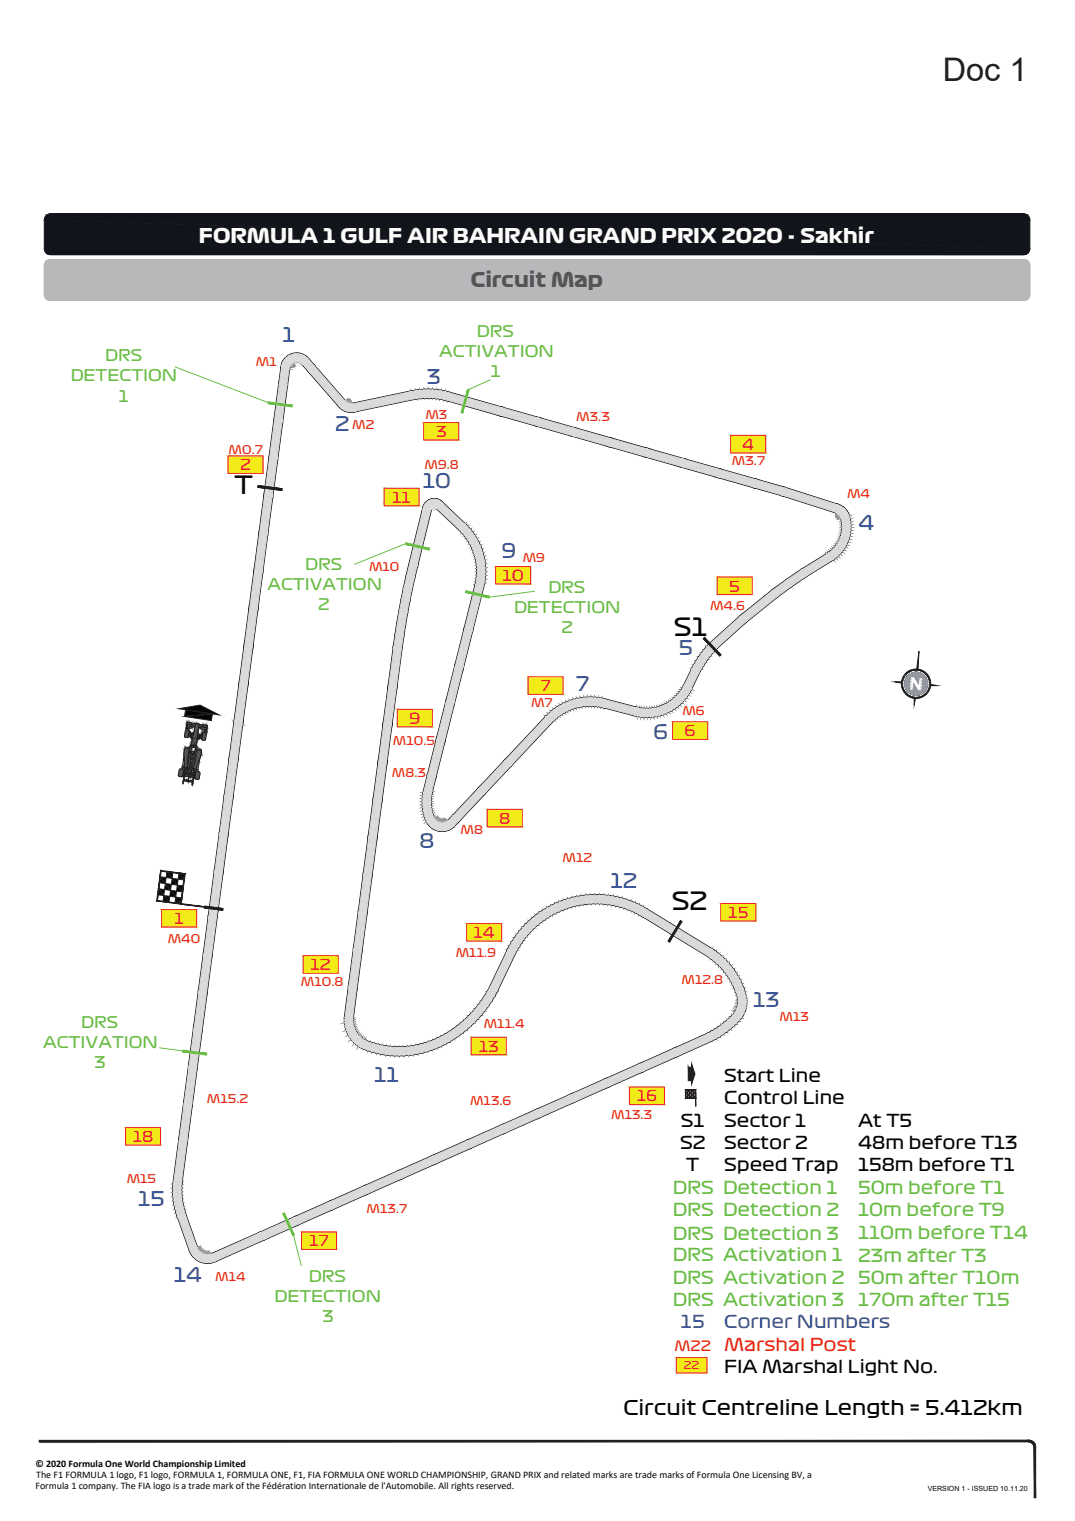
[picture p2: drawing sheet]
<svg xmlns="http://www.w3.org/2000/svg" width="210mm" height="297mm" viewBox="0 0 210 297" stroke-linecap="round" stroke-linejoin="round" font-family="sans-serif">
<defs><g id="words">
<text font-size="6.3" fill="#231f20" x="184.1" y="15.8">Doc 1</text>
<g font-size="4.8" fill="#040503">
<text x="45.8" y="96.4">T</text>
<text x="131.6" y="124.2">S1</text>
<text x="131.2" y="177.7">S2</text>
</g>
<text font-size="3.9" fill="#fbfbfc" x="38.8" y="47.4">FORMULA 1 GULF AIR BAHRAIN GRAND PRIX 2020 - Sakhir</text>
<text font-size="3.9" fill="#535453" x="92" y="56">Circuit Map</text>
<g font-size="3.9" fill="#3b5aa8">
<text x="55.2" y="66.8">1</text>
<text x="83.3" y="74.9">3</text>
<text x="65.4" y="84.2">2</text>
<text x="82.6" y="95.3">10</text>
<text x="167.7" y="103.5">4</text>
<text x="98" y="109">9</text>
<text x="132.6" y="128">5</text>
<text x="112.5" y="135">7</text>
<text x="127.6" y="144.3">6</text>
<text x="81.9" y="165.6">8</text>
<text x="119.3" y="173.4">12</text>
<text x="147.1" y="196.7">13</text>
<text x="73.1" y="211.3">11</text>
<text x="27" y="235.4">15</text>
<text x="34" y="250.4">14</text>
</g>
<text font-size="3.9" fill="#040503" x="121.8" y="276.3">Circuit Centreline Length = 5.412km</text>
<g font-size="3.4" fill="#040503">
<text x="141.4" y="215.7">Control Line</text>
<text x="141.4" y="211.3">Start Line</text>
<text x="133" y="220.1">S1</text>
<text x="141.4" y="220.1">Sector 1</text>
<text x="167.6" y="220.1">At T5</text>
<text x="132.8" y="224.4">S2</text>
<text x="141.4" y="224.4">Sector 2</text>
<text x="167.6" y="224.4">48m before T13</text>
<text x="134" y="228.8">T</text>
<text x="141.4" y="228.8">Speed Trap</text>
<text x="167.6" y="228.8">158m before T1</text>
<text x="141.4" y="268.1">FIA Marshal Light No.</text>
</g>
<g font-size="3.4" fill="#69bd45">
<text x="131.4" y="233.1">DRS Detection 1</text>
<text x="167.6" y="233.1">50m before T1</text>
<text x="131.4" y="237.5">DRS Detection 2</text>
<text x="167.6" y="237.5">10m before T9</text>
<text x="131.4" y="242.1">DRS Detection 3</text>
<text x="167.6" y="242">110m before T14</text>
<text x="131.4" y="246.3">DRS Activation 1</text>
<text x="131.4" y="250.7">DRS Activation 2</text>
<text x="167.6" y="250.8">50m after T10m</text>
<text x="167.6" y="246.4">23m after T3</text>
<text x="131.4" y="255">DRS Activation 3</text>
<text x="167.6" y="255">170m after T15</text>
</g>
<g font-size="3.4" fill="#3853a3">
<text x="133" y="259.4">15</text>
<text x="141.4" y="259.4">Corner Numbers</text>
</g>
<text font-size="3.4" fill="#ee1f23" x="141.4" y="263.8">Marshal Post</text>
<g font-size="3.1" fill="#69bd45">
<text x="93.2" y="65.8">DRS</text>
<text x="20.5" y="70.6">DRS</text>
<text x="85.8" y="69.7">ACTIVATION</text>
<text x="13.8" y="74.5">DETECTION</text>
<text x="95.9" y="73.6">1</text>
<text x="23.2" y="78.4">1</text>
<text x="59.6" y="111.2">DRS</text>
<text x="52.2" y="115.2">ACTIVATION</text>
<text x="62.2" y="119.1">2</text>
<text x="100.4" y="119.7">DETECTION</text>
<text x="107.1" y="115.8">DRS</text>
<text x="109.7" y="123.7">2</text>
<text x="15.8" y="200.7">DRS</text>
<text x="8.5" y="204.6">ACTIVATION</text>
<text x="18.5" y="208.6">3</text>
<text x="60.4" y="250.4">DRS</text>
<text x="53.6" y="254.3">DETECTION</text>
<text x="63" y="258.2">3</text>
</g>
<g font-size="2.9" fill="#ee1f23">
<text x="85.2" y="85.4">3</text>
<text x="145" y="87.9">4</text>
<text x="46.9" y="91.9">2</text>
<text x="76.6" y="98.2">11</text>
<text x="98.2" y="113.5">10</text>
<text x="142.4" y="115.5">5</text>
<text x="105.6" y="135">7</text>
<text x="80" y="141.4">9</text>
<text x="133.7" y="143.8">6</text>
<text x="97.5" y="160.9">8</text>
<text x="142.3" y="179.3">15</text>
<text x="34.1" y="180.5">1</text>
<text x="92.5" y="183.2">14</text>
<text x="60.7" y="189.5">12</text>
<text x="93.5" y="205.4">13</text>
<text x="124.4" y="215.1">16</text>
<text x="25.9" y="223">18</text>
<text x="60.4" y="243.4">17</text>
</g>
<text font-size="2.7" fill="#ee1f23" x="131.8" y="263.8">M22</text>
<g font-size="2.3" fill="#ee1f23">
<text x="50" y="71.4">M1</text>
<text x="68.8" y="83.8">M2</text>
<text x="83.1" y="81.9">M3</text>
<text x="112.6" y="82.3">M3.3</text>
<text x="44.7" y="88.7">M0.7</text>
<text x="82.9" y="91.6">M9.8</text>
<text x="143" y="90.7">M3.7</text>
<text x="165.5" y="97.3">M4</text>
<text x="72.1" y="111.5">M10</text>
<text x="102.1" y="109.8">M9</text>
<text x="138.7" y="119.1">M4.6</text>
<text x="103.7" y="138.1">M7</text>
<text x="133.3" y="139.7">M6</text>
<text x="76.8" y="145.4">M10.5</text>
<text x="76.6" y="151.7">M8.3</text>
<text x="90" y="162.8">M8</text>
<text x="109.9" y="168.3">M12</text>
<text x="32.8" y="184.1">M40</text>
<text x="89" y="186.8">M11.9</text>
<text x="58.8" y="192.6">M10.8</text>
<text x="133.1" y="192.2">M12.8</text>
<text x="94.5" y="200.8">M11.4</text>
<text x="152.3" y="199.4">M13</text>
<text x="40.4" y="215.4">M15.2</text>
<text x="91.8" y="215.8">M13.6</text>
<text x="119.4" y="218.6">M13.3</text>
<text x="24.7" y="231.1">M15</text>
<text x="71.6" y="236.9">M13.7</text>
<text x="42" y="250.2">M14</text>
</g>
<text font-size="2.1" fill="#ee1f23" x="133.6" y="267.4">22</text>
<g font-size="2" fill="#040503">
<text x="6.9" y="286.4">© 2020 Formula One World Championship Limited</text>
<text x="6.9" y="290.7">Formula 1 company. The FIA logo is a trade mark of the Fédération Internationale de l'Automobile. All rights reserved.</text>
<text x="7.1" y="288.6">The F1 FORMULA 1 logo, F1 logo, FORMULA 1, FORMULA ONE, F1, FIA FORMULA ONE WORLD CHAMPIONSHIP, GRAND PRIX and related marks are trade marks of Formula One Licensing BV, a</text>
</g>
<text font-size="1.4" fill="#040503" x="181.2" y="291.2">VERSION 1 - ISSUED 10.11.20</text>
</g></defs>
<path d="M41.9 170l-1 7.3 1.7 .2zM41.9 170l1.7 .2-1 7.3zM42.8 162.6l-.9 7.4 1.7 .2zM42.8 162.6l1.8 .3-1 7.3zM43.8 155.3l-1 7.3 1.8 .3zM43.8 155.3l1.7 .3-.9 7.3zM44.8 148l-1 7.3 1.7 .3zM44.8 148l1.7 .3-1 7.3zM45.6 141.3l-.8 6.7 1.7 .3zM45.6 141.3l1.8 .2-.9 6.8zM45.7 140.7l-.1 .6 1.8 .2zM45.7 140.7l1.8 .3-.1 .5zM46.7 133.4l-1 7.3 1.8 .3zM46.7 133.4l1.7 .3-.9 7.3zM47.7 126.1l-1 7.3 1.7 .3zM47.7 126.1l1.7 .3-1 7.3zM48.6 118.8l-.9 7.3 1.7 .3zM48.6 118.8l1.8 .3-1 7.3zM49.6 111.5l-1 7.3 1.8 .3zM49.6 111.5l1.7 .3-.9 7.3zM50.6 104.2l-1 7.3 1.7 .3zM50.6 104.2l1.7 .3-1 7.3zM51.5 96.9l-.9 7.3 1.7 .3zM51.5 96.9l1.8 .2-1 7.4zM52.5 89.6l-1 7.3 1.8 .2zM52.5 89.6l1.7 .2-.9 7.3zM53.5 82.3l-1 7.3 1.7 .2zM53.5 82.3l1.7 .2-1 7.3zM54.4 75l-.9 7.3 1.7 .2zM54.4 75l1.8 .2-1 7.3zM54.8 71.9l-.4 3.1 1.8 .2zM54.8 71.9l1.8 .2-.4 3.1zM54.9 71.4l-.1 .5 1.8 .2zM54.9 71.4l1.7 .4v.3z" fill="#040503"/>
<g fill="none" stroke="#231f20" stroke-width=".2">
<path d="M54.4 75l.8 7.5-1.7-.2zM54.4 75l1.8 .2-1 7.3zM54.8 71.9l1.4 3.3-1.8-.2zM54.8 71.9l1.8 .2-.4 3.1zM54.9 71.4l1.7 .7-1.8-.2zM54.9 71.4l1.7 .4v.3zM51.5 96.9l.8 7.6-1.7-.3zM51.5 96.9l1.8 .2-1 7.4zM52.5 89.6l.8 7.5-1.8-.2zM52.5 89.6l1.7 .2-.9 7.3zM53.5 82.3l.7 7.5-1.7-.2zM53.5 82.3l1.7 .2-1 7.3z"/>
<path d="M48.6 118.8l.8 7.6-1.7-.3zM48.6 118.8l1.8 .3-1 7.3zM49.6 111.5l.8 7.6-1.8-.3zM49.6 111.5l1.7 .3-.9 7.3zM50.6 104.2l.7 7.6-1.7-.3zM50.6 104.2l1.7 .3-1 7.3zM46.7 133.4l.8 7.6-1.8-.3zM46.7 133.4l1.7 .3-.9 7.3zM47.7 126.1l1.7 .3-1 7.3zM47.7 126.1l.7 7.6-1.7-.3zM43.8 155.3l1.7 .3-.9 7.3zM43.8 155.3l.8 7.6-1.8-.3z"/>
<path d="M44.8 148l.7 7.6-1.7-.3zM44.8 148l1.7 .3-1 7.3zM45.6 141.3l1.8 .2-.9 6.8zM45.6 141.3l.9 7-1.7-.3zM45.7 140.7l1.7 .8-1.8-.2zM45.7 140.7l1.8 .3-.1 .5zM41.9 170l1.7 .2-1 7.3zM41.9 170l.7 7.5-1.7-.2zM42.8 162.6l.8 7.6-1.7-.2zM42.8 162.6l1.8 .3-1 7.3z"/>
</g>
<path d="M56.3 69.4l.3-.2 .8 1.6zM56.3 69.4l.9 1.5 .2-.1zM56 69.6l.3-.2 .9 1.5zM56 69.6l1.1 1.4 .1-.1zM55.7 69.8l.3-.2 1.1 1.4zM55.7 69.8l1.3 1.3 .1-.1zM55.7 69.8l1.3 1.3-1.5-1zM55.5 70.1l1.4 1.1 .1-.1zM55.5 70.1l1.4 1.1-1.6-.8zM55.3 70.4l1.5 .9 .1-.1zM55.3 70.4l1.5 .9-1.7-.6zM55.1 70.7l1.6 .8 .1-.2zM55.1 70.7l1.6 .8-1.7-.4zM55 71.1l1.7 .5v-.1zM55 71.1l1.7 .5-1.8-.2zM54.9 71.4l1.7 .4 .1-.2z" fill="#040503"/>
<g fill="none" stroke="#231f20" stroke-width=".2">
<path d="M54.9 71.4l1.8 .2-.1 .2zM55 71.1l1.7 .5-1.8-.2zM55 71.1l1.7 .4v.1zM55.1 70.7l1.6 .8-1.7-.4zM55.1 70.7l1.7 .6-.1 .2zM55.3 70.4l1.6 .8-.1 .1zM55.3 70.4l1.5 .9-1.7-.6zM55.5 70.1l1.5 1-.1 .1zM55.5 70.1l1.4 1.1-1.6-.8zM55.7 69.8l1.4 1.2-.1 .1zM55.7 69.8l.3-.2 1.1 1.4zM55.7 69.8l1.3 1.3-1.5-1z"/>
<path d="M56 69.6l.3-.2 .9 1.5zM56 69.6l1.2 1.3-.1 .1zM56.3 69.4l1.1 1.4-.2 .1zM56.3 69.4l.3-.2 .8 1.6z"/>
</g>
<path d="M60.1 69.8l.2 .2-1.3 1.2zM60.1 69.8l-1.2 1.3 .1 .1zM59.8 69.6l.3 .2-1.2 1.3zM59.8 69.6l-1.1 1.4 .2 .1zM59.5 69.4l.3 .2-1.1 1.4zM59.5 69.4l-.9 1.5 .1 .1zM59.2 69.2l.3 .2-.9 1.5zM59.2 69.2l-.7 1.6 .1 .1zM58.9 69.1l.3 .1-.7 1.6zM58.9 69.1l-.5 1.7h.1zM58.6 69l.3 .1-.5 1.7zM58.6 69l-.4 1.7 .2 .1zM58.3 68.9l.3 .1-.4 1.7zM58.3 68.9l-.2 1.8h.1zM57.9 68.9h.4l-.2 1.8zM57.9 68.9v1.8h.2zM57.6 68.9h.3v1.8zM57.6 68.9l.2 1.8h.1zM57.3 69l.3-.1 .2 1.8zM57.3 69l.3 1.7h.2zM56.9 69.1l.4-.1 .3 1.7zM56.9 69.1l.6 1.7 .1-.1zM56.6 69.2l.3-.1 .6 1.7zM56.6 69.2l.8 1.6h.1z" fill="#040503"/>
<g fill="none" stroke="#231f20" stroke-width=".2">
<path d="M56.6 69.2l.3-.1 .6 1.7zM56.6 69.2l.9 1.6h-.1zM56.9 69.1l.4-.1 .3 1.7zM56.9 69.1l.7 1.6-.1 .1zM57.3 69l.3-.1 .2 1.8zM57.3 69l.5 1.7h-.2zM57.6 68.9l.3 1.8h-.1zM57.6 68.9h.3v1.8zM57.9 68.9h.4l-.2 1.8zM57.9 68.9l.2 1.8h-.2zM58.3 68.9l-.1 1.8h-.1zM58.3 68.9l.3 .1-.4 1.7z"/>
<path d="M58.6 69l.3 .1-.5 1.7zM58.6 69l-.2 1.8-.2-.1zM58.9 69.1l-.4 1.7h-.1zM58.9 69.1l.3 .1-.7 1.6zM59.2 69.2l.3 .2-.9 1.5zM59.2 69.2l-.6 1.7-.1-.1zM59.5 69.4l-.8 1.6-.1-.1zM59.5 69.4l.3 .2-1.1 1.4zM59.8 69.6l-.9 1.5-.2-.1zM59.8 69.6l.3 .2-1.2 1.3zM60.1 69.8l-1.1 1.4-.1-.1zM60.1 69.8l.2 .2-1.3 1.2z"/>
</g>
<path d="M59 71.2l2.4 .1-1.1-1.3zM59 71.2l2.4 .1-1.3 1.2zM60.1 72.5l7.4 5.8-6.1-7zM60.1 72.5l7.4 5.8-1.3 1.1z" fill="#040503"/>
<path d="M59 71.2l2.4 .1-1.3 1.2zM59 71.2l1.3-1.2 1.1 1.3zM60.1 72.5l7.4 5.8-1.3 1.1zM60.1 72.5l1.3-1.2 6.1 7z" fill="none" stroke="#231f20" stroke-width=".2"/>
<path d="M66.2 79.4l1.3-1.1-1.1 1.4zM67.5 78.3l-1.1 1.4 1.2-1.3zM67.6 78.4l-.9 1.5-.3-.2zM67.6 78.4l-.9 1.5 1.1-1.4zM67.8 78.5l-.8 1.6-.3-.2zM67.8 78.5l-.8 1.6 .9-1.5zM67.9 78.6l-.5 1.7-.4-.2zM67.9 78.6l-.5 1.7 .6-1.6zM68 78.7l-.3 1.7-.3-.1zM68 78.7l-.3 1.7 .5-1.7zM68.2 78.7l-.1 1.8-.4-.1zM68.2 78.7l-.1 1.8 .3-1.8zM68.4 78.7l.1 1.8h-.4zM68.4 78.7l.1 1.8v-1.7zM68.5 78.8l.3 1.7h-.3zM68.5 78.8l.3 1.7-.1-1.7zM68.7 78.8l.5 1.7h-.4zM68.7 78.8l.5 1.7-.3-1.8z" fill="#040503"/>
<g fill="none" stroke="#231f20" stroke-width=".2">
<path d="M66.2 79.4l1.3-1.1-1.1 1.4zM67.5 78.3l.1 .1-1.2 1.3zM67.6 78.4l-.9 1.5-.3-.2zM67.6 78.4l.2 .1-1.1 1.4zM67.8 78.5l-.8 1.6-.3-.2zM67.8 78.5l.1 .1-.9 1.5zM67.9 78.6l-.5 1.7-.4-.2zM67.9 78.6l.1 .1-.6 1.6zM68 78.7h.2l-.5 1.7zM68 78.7l-.3 1.7-.3-.1zM68.2 78.7l-.1 1.8-.4-.1zM68.2 78.7h.2l-.3 1.8z"/>
<path d="M68.4 78.7l.1 1.8h-.4zM68.4 78.7l.1 .1v1.7zM68.5 78.8h.2l.1 1.7zM68.5 78.8l.3 1.7h-.3zM68.7 78.8l.5 1.7h-.4zM68.7 78.8l.2-.1 .3 1.8z"/>
</g>
<path d="M68.9 78.7l.3 1.8 11.2-4.2zM69.2 80.5l11.2-4.2 .3 1.7z" fill="#040503"/>
<path d="M68.9 78.7l11.5-2.4-11.2 4.2zM69.2 80.5l11.2-4.2 .3 1.7z" fill="none" stroke="#231f20" stroke-width=".2"/>
<path d="M87 76.4l.8 .2-.5 1.7zM87 76.4l-.4 1.7 .7 .2zM86.2 76.2l.8 .2-.4 1.7zM86.2 76.2l-.3 1.8 .7 .1zM85.4 76.1l.8 .1-.3 1.8zM85.4 76.1l-.2 1.7 .7 .2zM84.5 76l.9 .1-.2 1.7zM84.5 76l-.1 1.8h.8zM83.7 76h.8l-.1 1.8zM83.7 76v1.8h.7zM82.8 76h.9v1.8zM82.8 76l.1 1.8h.8zM82 76.1l.8-.1 .1 1.8zM82 76.1l.2 1.7h.7zM81.2 76.2l.8-.1 .2 1.7zM81.2 76.2l.3 1.7 .7-.1zM80.4 76.3l.8-.1 .3 1.7zM80.4 76.3l.3 1.7 .8-.1z" fill="#040503"/>
<g fill="none" stroke="#231f20" stroke-width=".2">
<path d="M80.4 76.3l1.1 1.6-.8 .1zM80.4 76.3l.8-.1 .3 1.7zM81.2 76.2l1 1.6-.7 .1zM81.2 76.2l.8-.1 .2 1.7zM82 76.1l.8-.1 .1 1.8zM82 76.1l.9 1.7h-.7zM82.8 76h.9v1.8zM82.8 76l.9 1.8h-.8zM83.7 76l.7 1.8h-.7zM83.7 76h.8l-.1 1.8zM84.5 76l.7 1.8h-.8zM84.5 76l.9 .1-.2 1.7z"/>
<path d="M85.4 76.1l.8 .1-.3 1.8zM85.4 76.1l.5 1.9-.7-.2zM86.2 76.2l.8 .2-.4 1.7zM86.2 76.2l.4 1.9-.7-.1zM87 76.4l.3 1.9-.7-.2zM87 76.4l.8 .2-.5 1.7z"/>
</g>
<path d="M87.8 76.6l-.5 1.7 10.9 1.2zM87.3 78.3l10.9 1.2-.5 1.7zM98.2 79.5l-.5 1.7 7.6 .3zM97.7 81.2l7.6 .3-.5 1.7zM105.3 81.5l-.5 1.7 7.6 .3zM104.8 83.2l7.6 .3-.5 1.7z" fill="#040503"/>
<path d="M87.3 78.3l10.9 1.2-.5 1.7zM87.8 76.6l10.4 2.9-10.9-1.2zM98.2 79.5l7.1 2-7.6-.3zM97.7 81.2l7.6 .3-.5 1.7zM104.8 83.2l7.6 .3-.5 1.7zM105.3 81.5l7.1 2-7.6-.3z" fill="none" stroke="#231f20" stroke-width=".2"/>
<path d="M112.4 83.5l-.5 1.7 7.5 .3zM111.9 85.2l7.5 .3-.4 1.7zM119.4 85.5l-.4 1.7 7.5 .4zM119 87.2l7.5 .4-.5 1.7zM126.5 87.6l-.5 1.7 7.6 .3zM126 89.3l7.6 .3-.5 1.7zM133.6 89.6l-.5 1.7 7.6 .3zM133.1 91.3l7.6 .3-.5 1.7zM140.7 91.6l-.5 1.7 7.6 .3zM140.2 93.3l7.6 .3-.5 1.7zM147.8 93.6l-.5 1.7 5.8-.2zM147.3 95.3l5.8-.2-.5 1.7zM153.1 95.1l-.5 1.7 11.1 1.7zM152.6 96.8l11.1 1.7-.5 1.7z" fill="#040503"/>
<g fill="none" stroke="#231f20" stroke-width=".2">
<path d="M111.9 85.2l7.5 .3-.4 1.7zM112.4 83.5l7 2-7.5-.3zM119 87.2l7.5 .4-.5 1.7zM119.4 85.5l7.1 2.1-7.5-.4zM126 89.3l7.6 .3-.5 1.7zM126.5 87.6l7.1 2-7.6-.3zM133.1 91.3l7.6 .3-.5 1.7zM133.6 89.6l7.1 2-7.6-.3zM140.2 93.3l7.6 .3-.5 1.7zM140.7 91.6l7.1 2-7.6-.3zM147.3 95.3l5.8-.2-.5 1.7zM147.8 93.6l5.3 1.5-5.8 .2z"/>
<path d="M152.6 96.8l11.1 1.7-.5 1.7zM153.1 95.1l10.6 3.4-11.1-1.7z"/>
</g>
<path d="M164.2 101.3l1.6-.9 .1 .4zM164.2 101.1v.2l1.6-.9zM164.2 101.1l1.5-1 .1 .3zM164.1 100.9l.1 .2 1.5-1zM164.1 100.9l1.4-1.1 .2 .3zM164 100.8l.1 .1 1.4-1.1zM165.2 99.5l.3 .3-1.5 1zM163.9 100.6l.1 .2 1.2-1.3zM165 99.2l.2 .3-1.3 1.1zM165 99.2l-1.2 1.3 .1 .1zM164.7 99l.3 .2-1.2 1.3zM164.7 99l-1.1 1.4 .2 .1zM164.4 98.8l.3 .2-1.1 1.4zM164.4 98.8l-.9 1.5 .1 .1zM164 98.6l.4 .2-.9 1.5zM164 98.6l-.7 1.6 .2 .1zM163.7 98.5l.3 .1-.7 1.6zM163.7 98.5l-.5 1.7h.1z" fill="#040503"/>
<g fill="none" stroke="#231f20" stroke-width=".2">
<path d="M163.7 98.5l-.4 1.7h-.1zM163.7 98.5l.3 .1-.7 1.6zM164 98.6l.4 .2-.9 1.5zM164 98.6l-.5 1.7-.2-.1zM164.4 98.8l.3 .2-1.1 1.4zM164.4 98.8l-.8 1.6-.1-.1zM164.7 99l-.9 1.5-.2-.1zM164.7 99l.3 .2-1.2 1.3zM165 99.2l.2 .3-1.3 1.1zM165 99.2l-1.1 1.4-.1-.1zM165.2 99.5l.3 .3-1.5 1zM163.9 100.6l1.3-1.1-1.2 1.3z"/>
<path d="M164 100.8l1.5-1-1.4 1.1zM164.1 100.9l1.6-.8-1.5 1zM164.1 100.9l1.4-1.1 .2 .3zM164.2 101.1l1.5-1 .1 .3zM164.2 101.1l1.6-.7-1.6 .9zM164.2 101.3l1.6-.9 .1 .4z"/>
</g>
<path d="M161.5 108.1l1.3 1.2-.5 .3zM161.5 108.1l1.3 1.2-1-1.4zM161.8 107.9l1.5 1.1-.5 .3zM161.8 107.9l1.5 1.1-1.1-1.4zM162.2 107.6l1.5 1-.4 .4zM162.2 107.6l1.5 1-1.2-1.3zM162.5 107.3l1.6 .9-.4 .4zM162.5 107.3l1.6 .9-1.3-1.2zM162.8 107l1.7 .8-.4 .4zM163.1 106.7l-.3 .3 1.7 .8zM163.1 106.7l1.7 .6-.3 .5zM163.4 106.3l-.3 .4 1.7 .6zM163.4 106.3l1.7 .6-.3 .4zM163.6 106l-.2 .3 1.7 .6zM163.6 106l1.8 .3-.3 .6zM163.8 105.6l-.2 .4 1.8 .3zM163.8 105.6l1.9 .2-.3 .5zM164 105.2l-.2 .4 1.9 .2zM164 105.2l1.8 .1-.1 .5zM164.2 104.7l-.2 .5 1.8 .1zM164.2 104.7h1.8l-.2 .6zM164.3 104.3l-.1 .4h1.8zM164.3 104.3l1.8-.1-.1 .5zM164.4 103.9l-.1 .4 1.8-.1zM164.4 103.9l1.8-.3-.1 .6zM164.4 103.4v.5l1.8-.3zM164.4 103.4l1.8-.4v.6zM164.5 103l-.1 .4 1.8-.4zM164.5 103l1.7-.5v.5zM164.4 102.6l.1 .4 1.7-.5zM164.4 102.6l1.8-.7v.6zM164.4 102.1v.5l1.8-.7zM164.4 102.1l1.7-.8 .1 .6zM164.3 101.7l.1 .4 1.7-.8zM164.3 101.7l1.6-.9 .2 .5zM164.2 101.3l.1 .4 1.6-.9z" fill="#040503"/>
<g fill="none" stroke="#231f20" stroke-width=".2">
<path d="M161.5 108.1l1.3 1.2-.5 .3zM161.5 108.1l.3-.2 1 1.4zM161.8 107.9l.4-.3 1.1 1.4zM161.8 107.9l1.5 1.1-.5 .3zM162.2 107.6l1.5 1-.4 .4zM162.2 107.6l.3-.3 1.2 1.3zM162.5 107.3l.3-.3 1.3 1.2zM162.5 107.3l1.6 .9-.4 .4zM162.8 107l1.7 .8-.4 .4zM163.1 106.7l1.4 1.1-1.7-.8zM163.1 106.7l1.7 .6-.3 .5zM163.4 106.3l1.4 1-1.7-.6z"/>
<path d="M163.4 106.3l1.7 .6-.3 .4zM163.6 106l1.5 .9-1.7-.6zM163.6 106l1.8 .3-.3 .6zM163.8 105.6l1.9 .2-.3 .5zM163.8 105.6l1.6 .7-1.8-.3zM164 105.2l1.8 .1-.1 .5zM164 105.2l1.7 .6-1.9-.2zM164.2 104.7h1.8l-.2 .6zM164.2 104.7l1.6 .6-1.8-.1zM164.2 101.3l1.7-.5-1.6 .9zM164.3 104.3l1.8-.1-.1 .5zM164.3 104.3l1.7 .4h-1.8z"/>
<path d="M164.3 101.7l1.8-.4-1.7 .8zM164.3 101.7l1.6-.9 .2 .5zM164.4 103.9l1.8-.3-.1 .6zM164.4 103.9l1.7 .3-1.8 .1zM164.4 102.1l1.8-.2-1.8 .7zM164.4 102.1l1.7-.8 .1 .6zM164.4 103.4l1.8-.4v.6zM164.4 103.4l1.8 .2-1.8 .3zM164.4 102.6l1.8-.1-1.7 .5zM164.4 102.6l1.8-.7v.6zM164.5 103l1.7-.5v.5zM164.5 103h1.7l-1.8 .4z"/>
</g>
<path d="M161.5 108.1l-4.1 4.6 4.9-3.1zM156.4 111.2l5.1-3.1-4.1 4.6zM156.4 111.2l-1.8 3.4 2.8-1.9zM153.6 113.2l2.8-2-1.8 3.4zM153.6 113.2l-1.7 3.4 2.7-2zM150.8 115.2l2.8-2-1.7 3.4zM150.8 115.2l-5.1 6.4 6.2-5zM144.6 120.2l6.2-5-5.1 6.4zM144.6 120.2l-4.7 6.6 5.8-5.2zM138.6 125.6l6-5.4-4.7 6.6z" fill="#040503"/>
<path d="M150.8 115.2l1.1 1.4-6.2 5zM150.8 115.2l2.8-2-1.7 3.4zM153.6 113.2l1 1.4-2.7 2zM153.6 113.2l2.8-2-1.8 3.4zM156.4 111.2l1 1.5-2.8 1.9zM156.4 111.2l5.1-3.1-4.1 4.6zM161.5 108.1l.8 1.5-4.9 3.1zM138.6 125.6l6-5.4-4.7 6.6zM144.6 120.2l1.1 1.4-5.8 5.2zM144.6 120.2l6.2-5-5.1 6.4z" fill="none" stroke="#231f20" stroke-width=".2"/>
<path d="M138.6 125.6l1.3 1.2-1.9-.5zM138 126.3l1.3 1.1 .6-.6zM138 126.3l1.3 1.1-1.9-.5zM137.4 126.9l1.4 1.1 .5-.6zM137.4 126.9l1.4 1.1-1.9-.4zM136.9 127.6l1.4 1.1 .5-.7zM136.9 127.6l1.4 1.1-1.9-.4zM136.4 128.3l1.5 1 .4-.6zM136.4 128.3l1.5 1-2-.2zM135.9 129.1l1.5 .9 .5-.7zM135.9 129.1l1.5 .9-1.9-.2zM135.5 129.8l1.5 .9 .4-.7zM135.5 129.8l1.5 .9-1.9-.1zM135.1 130.6l1.6 .8 .3-.7z" fill="#040503"/>
<g fill="none" stroke="#231f20" stroke-width=".2">
<path d="M135.1 130.6l1.9 .1-.3 .7zM135.5 129.8l1.5 .9-1.9-.1zM135.5 129.8l1.9 .2-.4 .7zM135.9 129.1l1.5 .9-1.9-.2zM135.9 129.1l2 .2-.5 .7zM136.4 128.3l1.5 1-2-.2zM136.4 128.3l1.9 .4-.4 .6zM136.9 127.6l1.9 .4-.5 .7zM136.9 127.6l1.4 1.1-1.9-.4zM137.4 126.9l1.9 .5-.5 .6zM137.4 126.9l1.4 1.1-1.9-.4zM138 126.3l1.9 .5-.6 .6z"/>
<path d="M138 126.3l1.3 1.1-1.9-.5zM138.6 125.6l1.3 1.2-1.9-.5z"/>
</g>
<path d="M135.1 130.6v4.1l1.6-3.3zM135.1 130.6v4.1l-1.6-.8z" fill="#040503"/>
<path d="M135.1 130.6l1.6 .8-1.6 3.3zM135.1 130.6v4.1l-1.6-.8z" fill="none" stroke="#231f20" stroke-width=".2"/>
<path d="M124.3 138.1l.2 1.8-.6-.1zM124.3 138.1l.2 1.8 .3-1.7zM124.8 138.2l.3 1.8-.6-.1zM124.8 138.2l.3 1.8 .2-1.7zM125.3 138.3l.4 1.8-.6-.1zM125.3 138.3l.4 1.8 .2-1.8zM125.9 138.3l.5 1.8h-.7zM125.9 138.3l.5 1.8v-1.8zM126.4 138.3l.6 1.8h-.6zM126.4 138.3l.6 1.8-.1-1.8zM126.9 138.3l.8 1.7-.7 .1zM126.9 138.3l.8 1.7-.3-1.7zM127.4 138.3l.9 1.6-.6 .1zM127.4 138.3l.9 1.6-.4-1.7zM127.9 138.2l1 1.6-.6 .1zM127.9 138.2l1 1.6-.5-1.7zM128.4 138.1l1.1 1.5-.6 .2zM128.4 138.1l1.1 1.5-.6-1.7zM128.9 137.9l1.2 1.4-.6 .3zM128.9 137.9l1.2 1.4-.7-1.6zM129.4 137.7l1.3 1.4-.6 .2zM129.4 137.7l1.3 1.4-.8-1.6zM129.9 137.5l1.3 1.3-.5 .3zM129.9 137.5l1.3 1.3-.9-1.5zM130.3 137.3l1.5 1.1-.6 .4zM130.3 137.3l1.5 1.1-1-1.4zM130.8 137l1.5 1.1-.5 .3zM130.8 137l1.5 1.1-1.1-1.4zM131.2 136.7l1.6 1-.5 .4zM131.2 136.7l1.6 1-1.2-1.4zM131.6 136.3l1.6 .9-.4 .5zM131.6 136.3l1.6 .9-1.2-1.2zM132 136l1.7 .8-.5 .4zM132.3 135.6l-.3 .4 1.7 .8zM132.3 135.6l1.8 .7-.4 .5zM132.7 135.2l-.4 .4 1.8 .7zM132.7 135.2l1.7 .6-.3 .5zM133 134.8l-.3 .4 1.7 .6zM133 134.8l1.8 .4-.4 .6zM133.2 134.3l-.2 .5 1.8 .4zM133.2 134.3l1.9 .4-.3 .5zM133.5 133.9l-.3 .4 1.9 .4z" fill="#040503"/>
<g fill="none" stroke="#231f20" stroke-width=".2">
<path d="M124.3 138.1l.2 1.8-.6-.1zM124.3 138.1l.5 .1-.3 1.7zM124.8 138.2l.5 .1-.2 1.7zM124.8 138.2l.3 1.8-.6-.1zM125.3 138.3l.4 1.8-.6-.1zM125.3 138.3h.6l-.2 1.8zM125.9 138.3h.5v1.8zM125.9 138.3l.5 1.8h-.7zM126.4 138.3l.6 1.8h-.6zM126.4 138.3h.5l.1 1.8zM126.9 138.3l.8 1.7-.7 .1zM126.9 138.3h.5l.3 1.7z"/>
<path d="M127.4 138.3l.5-.1 .4 1.7zM127.4 138.3l.9 1.6-.6 .1zM127.9 138.2l1 1.6-.6 .1zM127.9 138.2l.5-.1 .5 1.7zM128.4 138.1l.5-.2 .6 1.7zM128.4 138.1l1.1 1.5-.6 .2zM128.9 137.9l1.2 1.4-.6 .3zM128.9 137.9l.5-.2 .7 1.6zM129.4 137.7l.5-.2 .8 1.6zM129.4 137.7l1.3 1.4-.6 .2zM129.9 137.5l1.3 1.3-.5 .3zM129.9 137.5l.4-.2 .9 1.5z"/>
<path d="M130.3 137.3l1.5 1.1-.6 .4zM130.3 137.3l.5-.3 1 1.4zM130.8 137l.4-.3 1.1 1.4zM130.8 137l1.5 1.1-.5 .3zM131.2 136.7l1.6 1-.5 .4zM131.2 136.7l.4-.4 1.2 1.4zM131.6 136.3l1.6 .9-.4 .5zM131.6 136.3l.4-.3 1.2 1.2zM132 136l1.7 .8-.5 .4zM132.3 135.6l1.4 1.2-1.7-.8zM132.3 135.6l1.8 .7-.4 .5zM132.7 135.2l1.4 1.1-1.8-.7z"/>
<path d="M132.7 135.2l1.7 .6-.3 .5zM133 134.8l1.4 1-1.7-.6zM133 134.8l1.8 .4-.4 .6zM133.2 134.3l1.9 .4-.3 .5zM133.2 134.3l1.6 .9-1.8-.4zM133.5 133.9l1.6 .8-1.9-.4z"/>
</g>
<path d="M117.9 138.2l6 1.6 .4-1.7zM118.3 136.5l6 1.6-6.4 .1z" fill="#040503"/>
<path d="M117.9 138.2l6.4-.1-.4 1.7zM118.3 136.5l6 1.6-6.4 .1z" fill="none" stroke="#231f20" stroke-width=".2"/>
<path d="M117.6 136.4l.7 .1-.4 1.7zM117.6 136.4l-.3 1.7 .6 .1zM116.9 136.2l.7 .2-.3 1.7zM116.9 136.2l-.2 1.8 .6 .1zM116.2 136.2h.7l-.2 1.8zM116.2 136.2l-.1 1.7 .6 .1zM115.5 136.1l.7 .1-.1 1.7zM115.5 136.1v1.8h.6zM114.8 136.1h.7v1.8zM114.8 136.1v1.8h.7zM114.1 136.2l.7-.1v1.8zM114.1 136.2l.1 1.7h.6zM113.4 136.3l.7-.1 .1 1.7zM113.4 136.3l.2 1.7 .6-.1zM112.7 136.4l.7-.1 .2 1.7zM112.7 136.4l.4 1.7 .5-.1zM112 136.6l.7-.2 .4 1.7zM112 136.6l.5 1.7 .6-.2zM111.3 136.8l.7-.2 .5 1.7zM111.3 136.8l.6 1.7 .6-.2zM110.6 137.1l.7-.3 .6 1.7zM110.6 137.1l.7 1.6 .6-.2zM110 137.4l.6-.3 .7 1.6zM110 137.4l.8 1.5 .5-.2zM109.4 137.7l.6-.3 .8 1.5zM109.4 137.7l.8 1.5 .6-.3zM108.8 138.1l.6-.4 .8 1.5zM108.8 138.1l.9 1.4 .5-.3zM108.2 138.5l.6-.4 .9 1.4zM108.2 138.5l1 1.4 .5-.4zM107.6 138.9l.6-.4 1 1.4zM107.6 138.9l1.2 1.4 .4-.4zM107.1 139.4l.5-.5 1.2 1.4zM107.1 139.4l1.2 1.3 .5-.4zM106.6 139.9l.5-.5 1.2 1.3zM106.6 139.9l1.3 1.2 .4-.4z" fill="#040503"/>
<g fill="none" stroke="#231f20" stroke-width=".2">
<path d="M106.6 139.9l.5-.5 1.2 1.3zM106.6 139.9l1.7 .8-.4 .4zM107.1 139.4l.5-.5 1.2 1.4zM107.1 139.4l1.7 .9-.5 .4zM107.6 138.9l.6-.4 1 1.4zM107.6 138.9l1.6 1-.4 .4zM108.2 138.5l.6-.4 .9 1.4zM108.2 138.5l1.5 1-.5 .4zM108.8 138.1l.6-.4 .8 1.5zM108.8 138.1l1.4 1.1-.5 .3zM109.4 137.7l1.4 1.2-.6 .3zM109.4 137.7l.6-.3 .8 1.5z"/>
<path d="M110 137.4l.6-.3 .7 1.6zM110 137.4l1.3 1.3-.5 .2zM110.6 137.1l1.3 1.4-.6 .2zM110.6 137.1l.7-.3 .6 1.7zM111.3 136.8l1.2 1.5-.6 .2zM111.3 136.8l.7-.2 .5 1.7zM112 136.6l1.1 1.5-.6 .2zM112 136.6l.7-.2 .4 1.7zM112.7 136.4l.9 1.6-.5 .1zM112.7 136.4l.7-.1 .2 1.7zM113.4 136.3l.7-.1 .1 1.7zM113.4 136.3l.8 1.6-.6 .1z"/>
<path d="M114.1 136.2l.7 1.7h-.6zM114.1 136.2l.7-.1v1.8zM114.8 136.1h.7v1.8zM114.8 136.1l.7 1.8h-.7zM115.5 136.1l.7 .1-.1 1.7zM115.5 136.1l.6 1.8h-.6zM116.2 136.2l.5 1.8-.6-.1zM116.2 136.2h.7l-.2 1.8zM116.9 136.2l.7 .2-.3 1.7zM116.9 136.2l.4 1.9-.6-.1zM117.6 136.4l.3 1.8-.6-.1zM117.6 136.4l.7 .1-.4 1.7z"/>
</g>
<path d="M106.6 139.9l-6.8 9.8 8.1-8.6zM106.6 139.9l-6.8 9.8-1.3-1.2zM98.5 148.5l-3.8 6.6 5.1-5.4zM98.5 148.5l-3.8 6.6-1.3-1.2z" fill="#040503"/>
<path d="M106.6 139.9l-6.8 9.8-1.3-1.2zM106.6 139.9l1.3 1.2-8.1 8.6zM98.5 148.5l1.3 1.2-5.1 5.4zM98.5 148.5l-3.8 6.6-1.3-1.2z" fill="none" stroke="#231f20" stroke-width=".2"/>
<path d="M93.4 153.9l-3.7 6.5 5-5.3zM93.4 153.9l-3.7 6.5-1.3-1.2z" fill="#040503"/>
<path d="M93.4 153.9l-3.7 6.5-1.3-1.2zM93.4 153.9l1.3 1.2-5 5.3z" fill="none" stroke="#231f20" stroke-width=".2"/>
<path d="M88.4 159.2l.4 2.2 .9-1zM88.4 159.2l.4 2.2-1.3-1.3z" fill="#040503"/>
<path d="M88.4 159.2l1.3 1.2-.9 1zM88.4 159.2l.4 2.2-1.3-1.3z" fill="none" stroke="#231f20" stroke-width=".2"/>
<path d="M86.4 160.6l.4 1.8h-.4zM86.4 160.6l.4 1.8-.2-1.8zM86.6 160.6l.5 1.7-.3 .1zM86.6 160.6l.5 1.7-.4-1.7zM86.7 160.6l.8 1.6-.4 .1zM86.7 160.6l.8 1.6-.6-1.7zM86.9 160.5l.9 1.5-.3 .2zM86.9 160.5l.9 1.5-.7-1.6zM87.1 160.4l1.1 1.5-.4 .1zM87.1 160.4l1.1 1.5-1-1.5zM87.2 160.4l1.3 1.3-.3 .2zM87.2 160.4l1.3 1.3-1.1-1.4zM87.4 160.3l1.4 1.1-.3 .3zM87.4 160.3l1.4 1.1-1.3-1.3z" fill="#040503"/>
<g fill="none" stroke="#231f20" stroke-width=".2">
<path d="M86.4 160.6l.4 1.8h-.4zM86.4 160.6h.2l.2 1.8zM86.6 160.6h.1l.4 1.7zM86.6 160.6l.5 1.7-.3 .1zM86.7 160.6l.8 1.6-.4 .1zM86.7 160.6l.2-.1 .6 1.7zM86.9 160.5l.9 1.5-.3 .2zM86.9 160.5l.2-.1 .7 1.6zM87.1 160.4h.1l1 1.5zM87.1 160.4l1.1 1.5-.4 .1zM87.2 160.4l.2-.1 1.1 1.4zM87.2 160.4l1.3 1.3-.3 .2z"/>
<path d="M87.4 160.3l1.4 1.1-.3 .3zM87.4 160.3l.1-.2 1.3 1.3z"/>
</g>
<path d="M83.3 160.6l1.6-.9-1.4 1.2zM83.5 160.9l1.5-1-.1-.2zM83.5 160.9l1.5-1-1.3 1.3zM85 159.9l-1.3 1.3 1.4-1.2zM83.7 161.2l1.4-1.2-1.1 1.5zM85.1 160l-1.1 1.5 1.2-1.3zM85.2 160.2l-.9 1.5-.3-.2zM85.2 160.2l-.9 1.5 1-1.4zM85.3 160.3l-.7 1.6-.3-.2zM85.3 160.3l-.7 1.6 .9-1.5zM85.5 160.4l-.6 1.7-.3-.2zM85.5 160.4l-.6 1.7 .8-1.6zM85.7 160.5l-.4 1.7-.4-.1zM85.7 160.5l-.4 1.7 .5-1.7zM85.8 160.5l-.2 1.8-.3-.1zM85.8 160.5l-.2 1.8 .4-1.7zM86 160.6v1.8l-.4-.1zM86 160.6v1.8l.2-1.8zM86.2 160.6l.2 1.8h-.4zM86.2 160.6l.2 1.8v-1.8z" fill="#040503"/>
<g fill="none" stroke="#231f20" stroke-width=".2">
<path d="M85 159.9l.1 .1-1.4 1.2zM83.3 160.6l1.6-.9-1.4 1.2zM83.5 160.9l1.5-1-1.3 1.3zM83.5 160.9l1.4-1.2 .1 .2zM83.7 161.2l1.4-1.2-1.1 1.5zM85.1 160l.1 .2-1.2 1.3zM85.2 160.2l.1 .1-1 1.4zM85.2 160.2l-.9 1.5-.3-.2zM85.3 160.3l.2 .1-.9 1.5zM85.3 160.3l-.7 1.6-.3-.2zM85.5 160.4l.2 .1-.8 1.6zM85.5 160.4l-.6 1.7-.3-.2z"/>
<path d="M85.7 160.5h.1l-.5 1.7zM85.7 160.5l-.4 1.7-.4-.1zM85.8 160.5l.2 .1-.4 1.7zM85.8 160.5l-.2 1.8-.3-.1zM86 160.6v1.8l-.4-.1zM86 160.6h.2l-.2 1.8zM86.2 160.6h.2v1.8zM86.2 160.6l.2 1.8h-.4z"/>
</g>
<path d="M82.5 155.3l1.8 .3-1.8 .3zM82.5 155.9l1.7 .2 .1-.5zM82.5 155.9l1.7 .2-1.8 .4zM82.4 156.5h1.8v-.4zM82.4 156.5h1.8l-1.7 .6zM82.5 157.1l1.7-.1v-.5zM82.5 157.1l1.7-.1-1.7 .7zM82.5 157.7l1.8-.2-.1-.5zM82.5 157.7l1.8-.2-1.7 .8zM82.6 158.3l1.7-.3v-.5zM82.6 158.3l1.7-.3-1.6 .9zM82.7 158.9l1.7-.5-.1-.4zM82.7 158.9l1.7-.5-1.5 1zM82.9 159.4l1.7-.5-.2-.5zM82.9 159.4l1.7-.5-1.5 1.1zM83.1 160l1.6-.6-.1-.5zM83.1 160l1.6-.6-1.4 1.1zM83.3 160.5l1.6-.7-.2-.4z" fill="#040503"/>
<g fill="none" stroke="#231f20" stroke-width=".2">
<path d="M82.4 156.5h1.8l-1.7 .6zM82.4 156.5l1.8-.4v.4zM82.5 157.1l1.7-.1-1.7 .7zM82.5 157.1l1.7-.6v.5zM82.5 155.9l1.8-.3-.1 .5zM82.5 155.9l1.7 .2-1.8 .4zM82.5 157.7l1.7-.7 .1 .5zM82.5 157.7l1.8-.2-1.7 .8zM82.5 155.3l1.8 .3-1.8 .3zM82.6 158.3l1.7-.8v.5zM82.6 158.3l1.7-.3-1.6 .9zM82.7 158.9l1.6-.9 .1 .4z"/>
<path d="M82.7 158.9l1.7-.5-1.5 1zM82.9 159.4l1.7-.5-1.5 1.1zM82.9 159.4l1.5-1 .2 .5zM83.1 160l1.5-1.1 .1 .5zM83.1 160l1.6-.6-1.4 1.1zM83.3 160.5l1.4-1.1 .2 .4z"/>
</g>
<path d="M82.8 154.2l1.7 .4-1.9 .2zM82.6 154.8l1.8 .3 .1-.5zM82.6 154.8l1.8 .3-1.9 .2zM82.5 155.3l1.8 .3 .1-.5z" fill="#040503"/>
<path d="M82.5 155.3l1.9-.2-.1 .5zM82.6 154.8l1.9-.2-.1 .5zM82.6 154.8l1.8 .3-1.9 .2zM82.8 154.2l1.7 .4-1.9 .2z" fill="none" stroke="#231f20" stroke-width=".2"/>
<path d="M83.4 151.4l-.6 2.8 1.7 .4zM83.4 151.4l1.7 .5-.6 2.7zM85.2 144.3l-1.8 7.1 1.7 .5zM85.2 144.3l1.7 .4-1.8 7.2zM87 137.2l-1.8 7.1 1.7 .4zM87 137.2l1.7 .4-1.8 7.1zM88.8 130l-1.8 7.2 1.7 .4zM88.8 130l1.7 .4-1.8 7.2zM90.6 122.9l-1.8 7.1 1.7 .4zM90.6 122.9l1.7 .4-1.8 7.1z" fill="#040503"/>
<path d="M87 137.2l1.7 .4-1.8 7.1zM87 137.2l-.1 7.5-1.7-.4zM88.8 130l-.1 7.6-1.7-.4zM88.8 130l1.7 .4-1.8 7.2zM90.6 122.9l-.1 7.5-1.7-.4zM90.6 122.9l1.7 .4-1.8 7.1zM83.4 151.4l1.1 3.2-1.7-.4zM83.4 151.4l1.7 .5-.6 2.7zM85.2 144.3l1.7 .4-1.8 7.2zM85.2 144.3l-.1 7.6-1.7-.5z" fill="none" stroke="#231f20" stroke-width=".2"/>
<path d="M92.8 114.2l-2.2 8.7 1.7 .4zM92.8 114.2l1.7 .4-2.2 8.7z" fill="#040503"/>
<path d="M92.8 114.2l-.5 9.1-1.7-.4zM92.8 114.2l1.7 .4-2.2 8.7z" fill="none" stroke="#231f20" stroke-width=".2"/>
<path d="M92.8 114.2l1.9-.3-.2 .7zM92.9 113.5l-.1 .7 1.9-.3zM92.9 113.5l1.9-.4-.1 .8zM93 112.9l-.1 .6 1.9-.4zM93 112.9l1.8-.5v.7zM93.1 112.3l-.1 .6 1.8-.5zM93.1 112.3l1.8-.7-.1 .8zM93.1 111.6v.7l1.8-.7zM93.1 111.6l1.8-.7v.7zM93.1 111v.6l1.8-.7zM93.1 111l1.7-.8 .1 .7zM93.1 110.3v.7l1.7-.8zM93.1 110.3l1.6-.9 .1 .8zM93 109.7l.1 .6 1.6-.9zM93 109.7l1.6-1 .1 .7zM92.8 109.1l.2 .6 1.6-1zM92.8 109.1l1.6-1.1 .2 .7zM92.7 108.5l.1 .6 1.6-1.1zM92.7 108.5l1.5-1.2 .2 .7zM92.5 107.8l.2 .7 1.5-1.2zM92.5 107.8l1.4-1.2 .3 .7zM92.2 107.3l.3 .5 1.4-1.2zM93.6 105.9l.3 .7-1.7 .7zM92 106.7l.2 .6 1.4-1.4zM93.2 105.2l.4 .7-1.6 .8zM91.7 106.1l.3 .6 1.2-1.5zM92.8 104.6l.4 .6-1.5 .9zM91.3 105.6l.4 .5 1.1-1.5zM92.4 104l.4 .6-1.5 1zM91 105l.3 .6 1.1-1.6zM91.9 103.4l.5 .6-1.4 1zM90.6 104.5l.4 .5 .9-1.6zM91.5 102.8l.4 .6-1.3 1.1zM90.2 104l.4 .5 .9-1.7zM90.9 102.3l.6 .5-1.3 1.2zM90.9 102.3l-1.2 1.3 .5 .4z" fill="#040503"/>
<g fill="none" stroke="#231f20" stroke-width=".2">
<path d="M90.2 104l1.3-1.2-.9 1.7zM90.6 104.5l1.3-1.1-.9 1.6zM90.9 102.3l.6 .5-1.3 1.2zM90.9 102.3l-.7 1.7-.5-.4zM91 105l1.4-1-1.1 1.6zM91.3 105.6l1.5-1-1.1 1.5zM91.5 102.8l.4 .6-1.3 1.1zM91.7 106.1l1.5-.9-1.2 1.5zM91.9 103.4l.5 .6-1.4 1zM92 106.7l1.6-.8-1.4 1.4zM92.2 107.3l1.7-.7-1.4 1.2zM92.4 104l.4 .6-1.5 1z"/>
<path d="M92.5 107.8l1.7-.5-1.5 1.2zM92.5 107.8l1.4-1.2 .3 .7zM92.7 108.5l1.5-1.2 .2 .7zM92.7 108.5l1.7-.5-1.6 1.1zM92.8 114.2l1.9-.3-.2 .7zM92.8 104.6l.4 .6-1.5 .9zM92.8 109.1l1.6-1.1 .2 .7zM92.8 109.1l1.8-.4-1.6 1zM92.9 113.5l1.9-.4-.1 .8zM92.9 113.5l1.8 .4-1.9 .3zM93 109.7l1.7-.3-1.6 .9zM93 109.7l1.6-1 .1 .7z"/>
<path d="M93 112.9l1.8-.5v.7zM93 112.9l1.8 .2-1.9 .4zM93.1 110.3l1.7-.1-1.7 .8zM93.1 110.3l1.6-.9 .1 .8zM93.1 112.3l1.8-.7-.1 .8zM93.1 112.3l1.7 .1-1.8 .5zM93.1 111l1.8-.1-1.8 .7zM93.1 111l1.7-.8 .1 .7zM93.1 111.6h1.8l-1.8 .7zM93.1 111.6l1.8-.7v.7zM93.2 105.2l.4 .7-1.6 .8zM93.6 105.9l.3 .7-1.7 .7z"/>
</g>
<path d="M85.2 99.3l4.5 4.3 1.2-1.3zM85.2 99.3l1.4-1 4.3 4z" fill="#040503"/>
<path d="M85.2 99.3l5.7 3-1.2 1.3zM85.2 99.3l1.4-1 4.3 4z" fill="none" stroke="#231f20" stroke-width=".2"/>
<path d="M86.4 98l.2 .3-1.4 1zM85.2 99.3l1.2-1.3zM86.2 97.8l.2 .2-1.2 1.3zM86.2 97.8l-1 1.5zM86 97.7l.2 .1-1.1 1.4zM86 97.7l-.9 1.5zM85.7 97.6l.3 .1-.9 1.5zM85.7 97.6l-.6 1.6zM85.4 97.4l.3 .2-.7 1.6zM85.4 97.4l-.4 1.8zM85.2 97.4h.2l-.4 1.7zM85.2 97.4l-.2 1.7zM84.9 97.4h.3l-.3 1.7zM84.9 97.4v1.7zM84.6 97.4h.3l-.1 1.7zM84.6 97.4l.2 1.7zM84.3 97.4h.3l.2 1.7zM84.3 97.4l.5 1.7zM84 97.5l.3-.1 .4 1.7zM84 97.5l.7 1.6zM83.7 97.6l.3-.1 .6 1.7zM83.7 97.6l.9 1.6zM83.5 97.8l.2-.2 .9 1.6zM83.5 97.8l1.1 1.4zM83.3 98l.2-.2 1 1.4zM83.3 98l1.2 1.2zM83.3 98l1.1 1.3-1.3-1.1zM83.1 98.2l1.3 1.1zM83.1 98.2l1.3 1.1-1.5-.9zM82.9 98.4l1.5 .9zM82.9 98.4l1.5 1-1.7-.7zM82.7 98.7l1.7 .7zM82.7 98.7l1.6 .7-1.7-.5zM82.6 98.9l1.7 .5zM82.6 98.9l1.7 .6-1.7-.3zM82.6 99.2l1.7 .3z" fill="#040503"/>
<g fill="none" stroke="#231f20" stroke-width=".2">
<path d="M82.6 99.2l1.7 .3zM82.6 98.9l1.7 .5zM82.6 98.9l1.7 .6-1.7-.3zM82.7 98.7l1.7 .7zM82.7 98.7l1.6 .7-1.7-.5zM82.9 98.4l1.5 1-1.7-.7zM82.9 98.4l1.5 .9zM83.1 98.2l1.3 1.1zM83.1 98.2l1.3 1.1-1.5-.9zM83.3 98l.2-.2 1 1.4zM83.3 98l1.2 1.2zM83.3 98l1.1 1.3-1.3-1.1z"/>
<path d="M83.5 97.8l1.1 1.4zM83.5 97.8l.2-.2 .9 1.6zM83.7 97.6l.3-.1 .6 1.7zM83.7 97.6l.9 1.6zM84 97.5l.7 1.6zM84 97.5l.3-.1 .4 1.7zM84.3 97.4h.3l.2 1.7zM84.3 97.4l.5 1.7zM84.6 97.4h.3l-.1 1.7zM84.6 97.4l.2 1.7zM84.9 97.4h.3l-.3 1.7zM84.9 97.4v1.7z"/>
<path d="M85.2 97.4l-.2 1.7zM85.2 97.4h.2l-.4 1.7zM85.2 99.3l1.2-1.3zM85.4 97.4l.3 .2-.7 1.6zM85.4 97.4l-.4 1.8zM85.7 97.6l-.6 1.6zM85.7 97.6l.3 .1-.9 1.5zM86 97.7l.2 .1-1.1 1.4zM86 97.7l-.9 1.5zM86.2 97.8l-1 1.5zM86.2 97.8l.2 .2-1.2 1.3zM86.4 98l.2 .3-1.4 1z"/>
</g>
<path d="M82.6 99.2l-1 11.5 2.7-11.1zM82.6 99.2l-1 11.5-1.8-.5z" fill="#040503"/>
<path d="M82.6 99.2l-1 11.5-1.8-.5zM82.6 99.2l1.7 .4-2.7 11.1z" fill="none" stroke="#231f20" stroke-width=".2"/>
<path d="M79.8 110.2l1.8 .5-2.3 1.8zM79.3 112.5l1.7 .4 .6-2.2zM79.3 112.5l1.7 .4-2.2 1.9zM78.8 114.8l1.7 .4 .5-2.3zM78.8 114.8l1.7 .4-2.2 1.9zM78.3 117.1l1.8 .3 .4-2.2zM78.3 117.1l1.8 .3-2.2 2zM77.9 119.4l1.7 .3 .5-2.3zM77.9 119.4l1.7 .3-2.1 2zM77.5 121.7l1.7 .3 .4-2.3zM77.5 121.7l1.7 .3-2.1 2zM77.1 124l1.8 .2 .3-2.2zM77.1 124l1.8 .2-2.1 2.1zM76.8 126.3l1.8 .2 .3-2.3z" fill="#040503"/>
<g fill="none" stroke="#231f20" stroke-width=".2">
<path d="M77.9 119.4l1.7 .3-2.1 2zM77.9 119.4l2.2-2-.5 2.3zM78.3 117.1l1.8 .3-2.2 2zM78.3 117.1l2.2-1.9-.4 2.2zM78.8 114.8l2.2-1.9-.5 2.3zM78.8 114.8l1.7 .4-2.2 1.9zM79.3 112.5l1.7 .4-2.2 1.9zM79.3 112.5l2.3-1.8-.6 2.2zM79.8 110.2l1.8 .5-2.3 1.8zM76.8 126.3l2.1-2.1-.3 2.3zM77.1 124l2.1-2-.3 2.2zM77.1 124l1.8 .2-2.1 2.1z"/>
<path d="M77.5 121.7l1.7 .3-2.1 2zM77.5 121.7l2.1-2-.4 2.3z"/>
</g>
<path d="M76.8 126.3l.7 8.1 1.1-7.9zM76.8 126.3l.7 8.1-1.7-.3zM75.8 134.1l.8 7.6 .9-7.3zM75.8 134.1l.8 7.6-1.8-.3zM74.8 141.4l.8 7.6 1-7.3zM74.8 141.4l.8 7.6-1.8-.3zM73.8 148.7l.8 7.6 1-7.3zM73.8 148.7l.8 7.6-1.7-.3zM72.9 156l.8 7.6 .9-7.3zM72.9 156l.8 7.6-1.8-.3zM71.9 163.3l.8 7.6 1-7.3zM71.9 163.3l.8 7.6-1.8-.3z" fill="#040503"/>
<path d="M75.8 134.1l.8 7.6-1.8-.3zM75.8 134.1l1.7 .3-.9 7.3zM76.8 126.3l.7 8.1-1.7-.3zM76.8 126.3l1.8 .2-1.1 7.9zM72.9 156l.8 7.6-1.8-.3zM72.9 156l1.7 .3-.9 7.3zM73.8 148.7l.8 7.6-1.7-.3zM73.8 148.7l1.8 .3-1 7.3zM74.8 141.4l.8 7.6-1.8-.3zM74.8 141.4l1.8 .3-1 7.3zM71.9 163.3l.8 7.6-1.8-.3zM71.9 163.3l1.8 .3-1 7.3z" fill="none" stroke="#231f20" stroke-width=".2"/>
<path d="M70.9 170.6l.8 7.6 1-7.3zM70.9 170.6l.8 7.6-1.7-.2zM70 178l.8 7.5 .9-7.3zM70 178l.8 7.5-1.8-.2zM69 185.3l.8 7.5 1-7.3zM69 185.3l.8 7.5-1.8-.2zM68 192.6l1 6.2 .8-6zM68 192.6l1 6.2-1.7-.1z" fill="#040503"/>
<path d="M70 178l1.7 .2-.9 7.3zM70 178l.8 7.5-1.8-.2zM70.9 170.6l.8 7.6-1.7-.2zM70.9 170.6l1.8 .3-1 7.3zM68 192.6l1.8 .2-.8 6zM68 192.6l1 6.2-1.7-.1zM69 185.3l.8 7.5-1.8-.2zM69 185.3l1.8 .2-1 7.3z" fill="none" stroke="#231f20" stroke-width=".2"/>
<path d="M67.3 198.7l1.7 .1-1.8 .4zM67.2 199.2h1.8v-.4zM67.2 199.2h1.8l-1.7 .5zM67.3 199.7l1.7-.1v-.4zM67.3 199.7l1.7-.1-1.7 .6zM67.3 200.2l1.8-.3-.1-.3zM67.3 200.2l1.8-.3-1.7 .8zM67.4 200.7l1.8-.4-.1-.4zM67.4 200.7l1.8-.4-1.6 .9zM67.6 201.2l1.7-.6-.1-.3zM67.6 201.2l1.7-.6-1.5 1.1zM67.8 201.7l1.6-.7-.1-.4zM67.8 201.7l1.6-.7-1.4 1.1zM68 202.1l1.6-.8-.2-.3zM68 202.1l1.6-.8-1.3 1.3zM68.3 202.6l1.4-1-.1-.3zM68.3 202.6l1.4-1-1.1 1.4zM69.7 201.6l-1.1 1.4 1.4-1.1zM68.6 203l1.4-1.1-1.1 1.5zM70 201.9l-1.1 1.5 1.3-1.2zM68.9 203.4l1.3-1.2-1 1.5zM70.2 202.2l-1 1.5 1.2-1.3zM70.4 202.4l-.8 1.7-.4-.4zM70.4 202.4l-.8 1.7 1.1-1.4zM70.7 202.7l-.7 1.7-.4-.3zM70.7 202.7l-.7 1.7 1-1.5zM71 202.9l-.6 1.7-.4-.2zM71 202.9l-.6 1.7 .9-1.5zM71.3 203.1l-.4 1.7-.5-.2zM71.3 203.1l-.4 1.7 .7-1.6z" fill="#040503"/>
<g fill="none" stroke="#231f20" stroke-width=".2">
<path d="M67.2 199.2h1.8l-1.7 .5zM67.2 199.2l1.8-.4v.4zM67.3 198.7l1.7 .1-1.8 .4zM67.3 199.7l1.7-.1-1.7 .6zM67.3 199.7l1.7-.5v.4zM67.3 200.2l1.7-.6 .1 .3zM67.3 200.2l1.8-.3-1.7 .8zM67.4 200.7l1.8-.4-1.6 .9zM67.4 200.7l1.7-.8 .1 .4zM67.6 201.2l1.6-.9 .1 .3zM67.6 201.2l1.7-.6-1.5 1.1zM67.8 201.7l1.5-1.1 .1 .4z"/>
<path d="M67.8 201.7l1.6-.7-1.4 1.1zM68 202.1l1.4-1.1 .2 .3zM68 202.1l1.6-.8-1.3 1.3zM68.3 202.6l1.4-1-1.1 1.4zM68.3 202.6l1.3-1.3 .1 .3zM68.6 203l1.4-1.1-1.1 1.5zM68.9 203.4l1.3-1.2-1 1.5zM69.7 201.6l.3 .3-1.4 1.1zM70 201.9l.2 .3-1.3 1.2zM70.2 202.2l.2 .2-1.2 1.3zM70.4 202.4l-.8 1.7-.4-.4zM70.4 202.4l.3 .3-1.1 1.4z"/>
<path d="M70.7 202.7l-.7 1.7-.4-.3zM70.7 202.7l.3 .2-1 1.5zM71 202.9l-.6 1.7-.4-.2zM71 202.9l.3 .2-.9 1.5zM71.3 203.1l-.4 1.7-.5-.2zM71.3 203.1l.3 .1-.7 1.6z"/>
</g>
<path d="M71.6 203.2l.2 2-.9-.3zM71.6 203.2l.2 2 .6-1.7zM72.4 203.5l.2 2-.8-.3zM72.4 203.5l.2 2 .5-1.7zM73.1 203.8l.4 1.9-.9-.2zM73.1 203.8l.4 1.9 .4-1.7zM73.9 204l.5 1.9-.9-.2zM73.9 204l.5 1.9 .3-1.8zM74.7 204.1l.6 1.9-.9-.1zM74.7 204.1l.6 1.9 .2-1.7zM75.5 204.3l.7 1.8-.9-.1zM75.5 204.3l.7 1.8 .1-1.7zM76.3 204.4l.8 1.8-.9-.1zM76.3 204.4l.8 1.8v-1.8zM77.1 204.4l.9 1.8h-.9zM77.1 204.4l.9 1.8v-1.8zM78 204.4l.9 1.8h-.9zM78 204.4l.9 1.8-.1-1.8zM78.8 204.4l1 1.7-.9 .1zM78.8 204.4l1 1.7-.2-1.7zM79.6 204.4l1.1 1.6-.9 .1zM79.6 204.4l1.1 1.6-.3-1.7zM80.4 204.3l1.2 1.5-.9 .2zM80.4 204.3l1.2 1.5-.3-1.7zM81.3 204.1l1.2 1.5-.9 .2zM81.3 204.1l1.2 1.5-.4-1.7zM82.1 203.9l1.4 1.5-1 .2zM82.1 203.9l1.4 1.5-.6-1.7zM82.9 203.7l1.5 1.4-.9 .3zM82.9 203.7l1.5 1.4-.6-1.7zM83.8 203.4l1.5 1.3-.9 .4zM83.8 203.4l1.5 1.3-.7-1.6zM84.6 203.1l1.5 1.3-.8 .3zM84.6 203.1l1.5 1.3-.7-1.7zM85.4 202.7l1.6 1.2-.9 .5zM85.4 202.7l1.6 1.2-.8-1.5zM86.2 202.4l1.6 1.1-.8 .4zM86.2 202.4l1.6 1.1-.9-1.6zM86.9 201.9l1.7 1.1-.8 .5zM86.9 201.9l1.7 1.1-.9-1.5z" fill="#040503"/>
<g fill="none" stroke="#231f20" stroke-width=".2">
<path d="M71.6 203.2l.2 2-.9-.3zM71.6 203.2l.8 .3-.6 1.7zM72.4 203.5l.2 2-.8-.3zM72.4 203.5l.7 .3-.5 1.7zM73.1 203.8l.4 1.9-.9-.2zM73.1 203.8l.8 .2-.4 1.7zM73.9 204l.8 .1-.3 1.8zM73.9 204l.5 1.9-.9-.2zM74.7 204.1l.6 1.9-.9-.1zM74.7 204.1l.8 .2-.2 1.7zM75.5 204.3l.7 1.8-.9-.1zM75.5 204.3l.8 .1-.1 1.7z"/>
<path d="M76.3 204.4l.8 1.8-.9-.1zM76.3 204.4h.8v1.8zM77.1 204.4l.9 1.8h-.9zM77.1 204.4h.9v1.8zM78 204.4l.9 1.8h-.9zM78 204.4h.8l.1 1.8zM78.8 204.4h.8l.2 1.7zM78.8 204.4l1 1.7-.9 .1zM79.6 204.4l1.1 1.6-.9 .1zM79.6 204.4l.8-.1 .3 1.7zM80.4 204.3l1.2 1.5-.9 .2zM80.4 204.3l.9-.2 .3 1.7z"/>
<path d="M81.3 204.1l.8-.2 .4 1.7zM81.3 204.1l1.2 1.5-.9 .2zM82.1 203.9l1.4 1.5-1 .2zM82.1 203.9l.8-.2 .6 1.7zM82.9 203.7l.9-.3 .6 1.7zM82.9 203.7l1.5 1.4-.9 .3zM83.8 203.4l1.5 1.3-.9 .4zM83.8 203.4l.8-.3 .7 1.6zM84.6 203.1l.8-.4 .7 1.7zM84.6 203.1l1.5 1.3-.8 .3zM85.4 202.7l.8-.3 .8 1.5zM85.4 202.7l1.6 1.2-.9 .5z"/>
<path d="M86.2 202.4l.7-.5 .9 1.6zM86.2 202.4l1.6 1.1-.8 .4zM86.9 201.9l.8-.4 .9 1.5zM86.9 201.9l1.7 1.1-.8 .5z"/>
</g>
<path d="M87.7 201.5l1.8 .9-.9 .6zM87.7 201.5l1.8 .9-1-1.5zM88.5 200.9l1.8 .9-.8 .6zM88.5 200.9l1.8 .9-1-1.4zM89.3 200.4l1.8 .7-.8 .7zM89.3 200.4l1.8 .7-1.1-1.3zM90 199.8l1.9 .6-.8 .7zM90 199.8l1.9 .6-1.2-1.3zM90.7 199.1l2 .6-.8 .7zM90.7 199.1l2 .6-1.3-1.2zM91.4 198.5l2 .5-.7 .7zM92.1 197.8l-.7 .7 2 .5zM92.1 197.8l2 .4-.7 .8zM92.7 197.1l-.6 .7 2 .4zM92.7 197.1l2 .3-.6 .8zM93.3 196.3l-.6 .8 2 .3zM93.3 196.3l2.1 .3-.7 .8zM93.9 195.5l-.6 .8 2.1 .3zM93.9 195.5l2.1 .1-.6 1zM94.5 194.6l-.6 .9 2.1 .1zM94.5 194.6h2.1l-.6 1zM95.1 193.7l-.6 .9h2.1zM95.1 193.7l2.1-.1-.6 1zM95.6 192.8l-.5 .9 2.1-.1z" fill="#040503"/>
<g fill="none" stroke="#231f20" stroke-width=".2">
<path d="M90 199.8l1.9 .6-.8 .7zM90 199.8l.7-.7 1.2 1.3zM90.7 199.1l.7-.6 1.3 1.2zM90.7 199.1l2 .6-.8 .7zM91.4 198.5l2 .5-.7 .7zM92.1 197.8l1.3 1.2-2-.5zM92.1 197.8l2 .4-.7 .8zM92.7 197.1l1.4 1.1-2-.4zM92.7 197.1l2 .3-.6 .8zM93.3 196.3l1.4 1.1-2-.3zM93.3 196.3l2.1 .3-.7 .8zM93.9 195.5l1.5 1.1-2.1-.3z"/>
<path d="M93.9 195.5l2.1 .1-.6 1zM94.5 194.6h2.1l-.6 1zM94.5 194.6l1.5 1-2.1-.1zM95.1 193.7l2.1-.1-.6 1zM95.1 193.7l1.5 .9h-2.1zM95.6 192.8l1.6 .8-2.1 .1zM87.7 201.5l1.8 .9-.9 .6zM87.7 201.5l.8-.6 1 1.5zM88.5 200.9l1.8 .9-.8 .6zM88.5 200.9l.8-.5 1 1.4zM89.3 200.4l1.8 .7-.8 .7zM89.3 200.4l.7-.6 1.1 1.3z"/>
</g>
<path d="M99.1 185.5l-3.5 7.3 1.6 .8zM99.1 185.5l1.6 .8-3.5 7.3z" fill="#040503"/>
<path d="M99.1 185.5l-1.9 8.1-1.6-.8zM99.1 185.5l1.6 .8-3.5 7.3z" fill="none" stroke="#231f20" stroke-width=".2"/>
<path d="M125.6 177.1l.8 .4-.9 1.5zM125.6 177.1l-.8 1.5 .7 .4zM124.8 176.7l.8 .4-.8 1.5zM124.8 176.7l-.7 1.5 .7 .4zM124 176.3l.8 .4-.7 1.5zM124 176.3l-.7 1.6 .8 .3zM123.2 176l.8 .3-.7 1.6zM123.2 176l-.6 1.6 .7 .3zM122.4 175.7l.8 .3-.6 1.6zM122.4 175.7l-.6 1.6 .8 .3zM121.5 175.4l.9 .3-.6 1.6zM121.5 175.4l-.5 1.7 .8 .2zM120.6 175.2l.9 .2-.5 1.7zM120.6 175.2l-.3 1.7 .7 .2zM119.8 175l.8 .2-.3 1.7zM119.8 175l-.3 1.8 .8 .1zM118.9 174.9l.9 .1-.3 1.8zM118.9 174.9l-.2 1.7 .8 .2zM118 174.8l.9 .1-.2 1.7zM118 174.8l-.1 1.7 .8 .1zM117.1 174.7l.9 .1-.1 1.7zM117.1 174.7v1.8h.8zM116.2 174.7h.9v1.8zM116.2 174.7l.1 1.8h.8zM115.3 174.7h.9l.1 1.8zM115.3 174.7l.1 1.8h.9zM114.5 174.8l.8-.1 .1 1.8zM114.5 174.8l.1 1.8 .8-.1zM113.6 174.9l.9-.1 .1 1.8zM113.6 174.9l.2 1.8 .8-.1zM112.7 175.1l.9-.2 .2 1.8zM112.7 175.1l.3 1.7 .8-.1zM111.8 175.3l.9-.2 .3 1.7zM111.8 175.3l.4 1.7 .8-.2zM111 175.5l.8-.2 .4 1.7zM111 175.5l.5 1.7 .7-.2zM110.1 175.8l.9-.3 .5 1.7zM110.1 175.8l.6 1.6 .8-.2zM109.3 176.1l.8-.3 .6 1.6zM109.3 176.1l.6 1.6 .8-.3zM108.5 176.4l.8-.3 .6 1.6zM108.5 176.4l.7 1.6 .7-.3zM107.7 176.8l.8-.4 .7 1.6zM107.7 176.8l.8 1.6 .7-.4zM106.9 177.2l.8-.4 .8 1.6zM106.9 177.2l.9 1.6 .7-.4zM106.1 177.7l.8-.5 .9 1.6zM106.1 177.7l1 1.5 .7-.4zM105.4 178.2l.7-.5 1 1.5zM105.4 178.2l1 1.4 .7-.4zM104.7 178.7l.7-.5 1 1.4zM104.7 178.7l1 1.4 .7-.5zM104 179.3l.7-.6 1 1.4zM104 179.3l1.1 1.3 .6-.5zM103.3 179.8l.7-.5 1.1 1.3zM103.3 179.8l1.2 1.3 .6-.5zM102.7 180.5l.6-.7 1.2 1.3zM102.7 180.5l1.2 1.2 .6-.6zM102.7 180.5l1.2 1.2-1.9-.6zM102 181.1l1.4 1.2 .5-.6zM102 181.1l1.4 1.2-1.9-.5zM101.5 181.8l1.3 1.1 .6-.6zM101.5 181.8l1.3 1.1-1.9-.4zM100.9 182.5l1.4 1 .5-.6zM100.9 182.5l1.4 1-1.9-.3zM100.4 183.2l1.5 1 .4-.7zM100.4 183.2l1.5 1-2-.2zM99.9 184l1.5 .9 .5-.7zM99.9 184l1.5 .9-1.9-.2zM99.5 184.7l1.5 .9 .4-.7zM99.5 184.7l1.5 .9-1.9-.1zM99.1 185.5l1.6 .8 .3-.7z" fill="#040503"/>
<g fill="none" stroke="#231f20" stroke-width=".2">
<path d="M103.3 179.8l1.8 .8-.6 .5zM103.3 179.8l.7-.5 1.1 1.3zM104 179.3l1.7 .8-.6 .5zM104 179.3l.7-.6 1 1.4zM104.7 178.7l1.7 .9-.7 .5zM104.7 178.7l.7-.5 1 1.4zM105.4 178.2l.7-.5 1 1.5zM105.4 178.2l1.7 1-.7 .4zM106.1 177.7l1.7 1.1-.7 .4zM106.1 177.7l.8-.5 .9 1.6zM106.9 177.2l1.6 1.2-.7 .4zM106.9 177.2l.8-.4 .8 1.6z"/>
<path d="M107.7 176.8l.8-.4 .7 1.6zM107.7 176.8l1.5 1.2-.7 .4zM108.5 176.4l1.4 1.3-.7 .3zM108.5 176.4l.8-.3 .6 1.6zM109.3 176.1l1.4 1.3-.8 .3zM109.3 176.1l.8-.3 .6 1.6zM110.1 175.8l.9-.3 .5 1.7zM110.1 175.8l1.4 1.4-.8 .2zM111 175.5l.8-.2 .4 1.7zM111 175.5l1.2 1.5-.7 .2zM111.8 175.3l1.2 1.5-.8 .2zM111.8 175.3l.9-.2 .3 1.7z"/>
<path d="M112.7 175.1l.9-.2 .2 1.8zM112.7 175.1l1.1 1.6-.8 .1zM113.6 174.9l.9-.1 .1 1.8zM113.6 174.9l1 1.7-.8 .1zM114.5 174.8l.9 1.7-.8 .1zM114.5 174.8l.8-.1 .1 1.8zM115.3 174.7l1 1.8h-.9zM115.3 174.7h.9l.1 1.8zM116.2 174.7h.9v1.8zM116.2 174.7l.9 1.8h-.8zM117.1 174.7l.8 1.8h-.8zM117.1 174.7l.9 .1-.1 1.7z"/>
<path d="M118 174.8l.9 .1-.2 1.7zM118 174.8l.7 1.8-.8-.1zM118.9 174.9l.9 .1-.3 1.8zM118.9 174.9l.6 1.9-.8-.2zM119.8 175l.8 .2-.3 1.7zM119.8 175l.5 1.9-.8-.1zM120.6 175.2l.4 1.9-.7-.2zM120.6 175.2l.9 .2-.5 1.7zM121.5 175.4l.9 .3-.6 1.6zM121.5 175.4l.3 1.9-.8-.2zM122.4 175.7l.2 1.9-.8-.3zM122.4 175.7l.8 .3-.6 1.6z"/>
<path d="M123.2 176l.1 1.9-.7-.3zM123.2 176l.8 .3-.7 1.6zM124 176.3l.1 1.9-.8-.3zM124 176.3l.8 .4-.7 1.5zM124.8 176.7l.8 .4-.8 1.5zM124.8 176.7v1.9l-.7-.4zM125.6 177.1l.8 .4-.9 1.5zM125.6 177.1l-.1 1.9-.7-.4zM99.1 185.5l1.9 .1-.3 .7zM99.5 184.7l1.5 .9-1.9-.1zM99.5 184.7l1.9 .2-.4 .7zM99.9 184l1.5 .9-1.9-.2z"/>
<path d="M99.9 184l2 .2-.5 .7zM100.4 183.2l1.5 1-2-.2zM100.4 183.2l1.9 .3-.4 .7zM100.9 182.5l1.9 .4-.5 .6zM100.9 182.5l1.4 1-1.9-.3zM101.5 181.8l1.9 .5-.6 .6zM101.5 181.8l1.3 1.1-1.9-.4zM102 181.1l1.9 .6-.5 .6zM102 181.1l1.4 1.2-1.9-.5zM102.7 180.5l.6-.7 1.2 1.3zM102.7 180.5l1.8 .6-.6 .6zM102.7 180.5l1.2 1.2-1.9-.6z"/>
</g>
<path d="M126.4 177.5l-.9 1.5 6.9 2.2zM125.5 179l6.9 2.2-.9 1.5zM132.4 181.2l-.9 1.5 7.7 2.6zM131.5 182.7l7.7 2.6-1 1.5z" fill="#040503"/>
<path d="M125.5 179l6.9 2.2-.9 1.5zM126.4 177.5l6 3.7-6.9-2.2zM131.5 182.7l7.7 2.6-1 1.5zM132.4 181.2l6.8 4.1-7.7-2.6z" fill="none" stroke="#231f20" stroke-width=".2"/>
<path d="M141.7 187.4l.6 .6-1.3 1.2zM140.5 188.7l.5 .5 .7-1.8zM141.1 186.8l.6 .6-1.2 1.3zM141.1 186.8l-1.2 1.4 .6 .5zM140.5 186.3l.6 .5-1.2 1.4zM140.5 186.3l-1.1 1.4 .5 .5zM139.8 185.8l.7 .5-1.1 1.4zM139.8 185.8l-1 1.4 .6 .5zM139.2 185.3l.6 .5-1 1.4zM139.2 185.3l-1 1.5 .6 .4z" fill="#040503"/>
<path d="M139.2 185.3l-.4 1.9-.6-.4zM139.2 185.3l.6 .5-1 1.4zM139.8 185.8l.7 .5-1.1 1.4zM139.8 185.8l-.4 1.9-.6-.5zM140.5 188.7l1.2-1.3-.7 1.8zM140.5 186.3l.6 .5-1.2 1.4zM140.5 186.3l-.6 1.9-.5-.5zM141.1 186.8l-.6 1.9-.6-.5zM141.1 186.8l.6 .6-1.2 1.3zM141.7 187.4l.6 .6-1.3 1.2z" fill="none" stroke="#231f20" stroke-width=".2"/>
<path d="M144.6 191.5l.4 .7-1.6 .7zM143.1 192.2l.3 .7 1.2-1.4zM144.2 190.7l.4 .8-1.5 .7zM142.7 191.6l.4 .6 1.1-1.5zM143.8 190l.4 .7-1.5 .9zM142.3 191l.4 .6 1.1-1.6zM143.4 189.3l.4 .7-1.5 1zM141.9 190.4l.4 .6 1.1-1.7zM142.8 188.7l.6 .6-1.5 1.1zM141.5 189.8l.4 .6 .9-1.7zM142.3 188l.5 .7-1.3 1.1zM141 189.2l.5 .6 .8-1.8z" fill="#040503"/>
<path d="M141 189.2l1.3-1.2-.8 1.8zM141.5 189.8l1.3-1.1-.9 1.7zM141.9 190.4l1.5-1.1-1.1 1.7zM142.3 188l.5 .7-1.3 1.1zM142.3 191l1.5-1-1.1 1.6zM142.7 191.6l1.5-.9-1.1 1.5zM142.8 188.7l.6 .6-1.5 1.1zM143.1 192.2l1.5-.7-1.2 1.4zM143.4 189.3l.4 .7-1.5 1zM143.8 190l.4 .7-1.5 .9zM144.2 190.7l.4 .8-1.5 .7zM144.6 191.5l.4 .7-1.6 .7z" fill="none" stroke="#231f20" stroke-width=".2"/>
<path d="M144.1 195.1l1.5-1.3 .2 .8zM143.9 194.3l.2 .8 1.5-1.3zM143.9 194.3l1.4-1.3 .3 .8zM143.7 193.6l.2 .7 1.4-1.3zM145 192.2l.3 .8-1.6 .6zM143.4 192.9l.3 .7 1.3-1.4z" fill="#040503"/>
<path d="M143.4 192.9l1.6-.7-1.3 1.4zM143.7 193.6l1.6-.6-1.4 1.3zM143.9 194.3l1.7-.5-1.5 1.3zM143.9 194.3l1.4-1.3 .3 .8zM144.1 195.1l1.5-1.3 .2 .8zM145 192.2l.3 .8-1.6 .6z" fill="none" stroke="#231f20" stroke-width=".2"/>
<path d="M144.1 196.4l1.8-.2-.1 .5zM144.1 196v.4l1.8-.2zM144.1 196l1.8-.3v.5zM144.1 195.7v.3l1.8-.3zM144.1 195.7l1.8-.5v.5zM144.1 195.3v.4l1.8-.5zM144.1 195.3l1.7-.6 .1 .5zM144.1 195v.3l1.7-.6z" fill="#040503"/>
<path d="M144.1 196.4l1.8-.2-.1 .5zM144.1 195l1.7-.3-1.7 .6zM144.1 196l1.8-.3v.5zM144.1 196l1.8 .2-1.8 .2zM144.1 195.3l1.8-.1-1.8 .5zM144.1 195.3l1.7-.6 .1 .5zM144.1 195.7h1.8l-1.8 .3zM144.1 195.7l1.8-.5v.5z" fill="none" stroke="#231f20" stroke-width=".2"/>
<path d="M143.5 197.7l1.7 .6-.3 .4zM143.6 197.4l-.1 .3 1.7 .6zM143.6 197.4l1.8 .6-.2 .3zM143.8 197.2l-.2 .2 1.8 .6zM143.8 197.2l1.7 .4-.1 .4zM143.9 196.9l-.1 .3 1.7 .4zM143.9 196.9l1.8 .3-.2 .4zM144 196.7l-.1 .2 1.8 .3zM144 196.7h1.8l-.1 .5zM144.1 196.4l-.1 .3h1.8z" fill="#040503"/>
<path d="M143.5 197.7l1.7 .6-.3 .4zM143.6 197.4l1.6 .9-1.7-.6zM143.6 197.4l1.8 .6-.2 .3zM143.8 197.2l1.6 .8-1.8-.6zM143.8 197.2l1.7 .4-.1 .4zM143.9 196.9l1.6 .7-1.7-.4zM143.9 196.9l1.8 .3-.2 .4zM144 196.7l1.7 .5-1.8-.3zM144 196.7h1.8l-.1 .5zM144.1 196.4l1.7 .3h-1.8z" fill="none" stroke="#231f20" stroke-width=".2"/>
<path d="M142.1 199.1l1.8 .8-.6 .5zM142.1 199.1l1.8 .8-1.3-1.3zM142.6 198.6l1.8 .7-.5 .6zM143.1 198.2l-.5 .4 1.8 .7zM143.1 198.2l1.8 .5-.5 .6zM143.5 197.7l-.4 .5 1.8 .5z" fill="#040503"/>
<path d="M142.1 199.1l1.8 .8-.6 .5zM142.1 199.1l.5-.5 1.3 1.3zM142.6 198.6l1.8 .7-.5 .6zM143.1 198.2l1.3 1.1-1.8-.7zM143.1 198.2l1.8 .5-.5 .6zM143.5 197.7l1.4 1-1.8-.5z" fill="none" stroke="#231f20" stroke-width=".2"/>
<path d="M138.3 201.7l1.6 1.2-.8 .4zM138.3 201.7l1.6 1.2-.9-1.5zM139 201.4l1.6 1.1-.7 .4zM139 201.4l1.6 1.1-.9-1.5zM139.7 201l1.6 1-.7 .5zM139.7 201l1.6 1-1-1.5zM140.3 200.5l1.7 1-.7 .5zM140.3 200.5l1.7 1-1.1-1.4zM140.9 200.1l1.7 .9-.6 .5zM140.9 200.1l1.7 .9-1.1-1.4zM141.5 199.6l1.8 .8-.7 .6zM141.5 199.6l1.8 .8-1.2-1.3z" fill="#040503"/>
<path d="M141.5 199.6l1.8 .8-.7 .6zM141.5 199.6l.6-.5 1.2 1.3zM138.3 201.7l1.6 1.2-.8 .4zM138.3 201.7l.7-.3 .9 1.5zM139 201.4l1.6 1.1-.7 .4zM139 201.4l.7-.4 .9 1.5zM139.7 201l.6-.5 1 1.5zM139.7 201l1.6 1-.7 .5zM140.3 200.5l.6-.4 1.1 1.4zM140.3 200.5l1.7 1-.7 .5zM140.9 200.1l1.7 .9-.6 .5zM140.9 200.1l.6-.5 1.1 1.4z" fill="none" stroke="#231f20" stroke-width=".2"/>
<path d="M132.4 206.3l6.7-3-.8-1.6zM131.6 204.7l6.7-3-5.9 4.6zM125.6 209.3l6.8-3-.8-1.6zM124.9 207.7l6.7-3-6 4.6z" fill="#040503"/>
<path d="M124.9 207.7l6.7-3-6 4.6zM125.6 209.3l6-4.6 .8 1.6zM131.6 204.7l6.7-3-5.9 4.6zM132.4 206.3l5.9-4.6 .8 1.6z" fill="none" stroke="#231f20" stroke-width=".2"/>
<path d="M118.9 212.3l6.7-3-.7-1.6zM118.2 210.7l6.7-3-6 4.6z" fill="#040503"/>
<path d="M118.2 210.7l6.7-3-6 4.6zM118.9 212.3l6-4.6 .7 1.6z" fill="none" stroke="#231f20" stroke-width=".2"/>
<path d="M112.2 215.3l6.7-3-.7-1.6zM111.4 213.7l6.8-3-6 4.6zM105.4 218.3l6.8-3-.8-1.6zM104.7 216.7l6.7-3-6 4.6zM98.7 221.3l6.7-3-.7-1.6zM98 219.7l6.7-3-6 4.6zM92 224.3l6.7-3-.7-1.6zM91.2 222.6l6.8-2.9-6 4.6zM85.2 227.3l6.8-3-.8-1.7zM84.5 225.6l6.7-3-6 4.7zM78.5 230.2l6.7-2.9-.7-1.7zM77.8 228.6l6.7-3-6 4.6zM71.8 233.2l6.7-3-.7-1.6zM71 231.6l6.8-3-6 4.6z" fill="#040503"/>
<g fill="none" stroke="#231f20" stroke-width=".2">
<path d="M98 219.7l6.7-3-6 4.6zM104.7 216.7l6.7-3-6 4.6zM105.4 218.3l6-4.6 .8 1.6zM111.4 213.7l6.8-3-6 4.6zM112.2 215.3l6-4.6 .7 1.6zM71 231.6l6.8-3-6 4.6zM71.8 233.2l6-4.6 .7 1.6zM77.8 228.6l6.7-3-6 4.6zM78.5 230.2l6-4.6 .7 1.7zM84.5 225.6l6.7-3-6 4.7zM85.2 227.3l6-4.7 .8 1.7zM91.2 222.6l6.8-2.9-6 4.6z"/>
<path d="M92 224.3l6-4.6 .7 1.6zM98.7 221.3l6-4.6 .7 1.6z"/>
</g>
<path d="M65 236.2l6.8-3-.8-1.6zM64.3 234.6l6.7-3-6 4.6zM58.3 239.2l6.7-3-.7-1.6zM57.6 237.6l6.7-3-6 4.6zM51.5 242.2l6.8-3-.7-1.6zM50.8 240.6l6.8-3-6.1 4.6zM42.1 246.4l9.4-4.2-.7-1.6zM41.4 244.8l9.4-4.2-8.7 5.8z" fill="#040503"/>
<path d="M57.6 237.6l6.7-3-6 4.6zM58.3 239.2l6-4.6 .7 1.6zM64.3 234.6l6.7-3-6 4.6zM65 236.2l6-4.6 .8 1.6zM41.4 244.8l9.4-4.2-8.7 5.8zM42.1 246.4l8.7-5.8 .7 1.6zM50.8 240.6l6.8-3-6.1 4.6zM51.5 242.2l6.1-4.6 .7 1.6z" fill="none" stroke="#231f20" stroke-width=".2"/>
<path d="M36.9 244.2l1.7-.6-1.5 .9zM37.1 244.5l1.6-.7-.1-.2zM37.1 244.5l1.6-.7-1.4 1.1zM37.3 244.9l1.5-.9-.1-.2zM37.3 244.9l1.5-.9-1.3 1.2zM37.5 245.2l1.4-1.1-.1-.1zM37.5 245.2l1.4-1.1-1.1 1.4zM38.9 244.1l-1.1 1.4 1.2-1.2zM37.8 245.5l1.2-1.2-1 1.5zM39 244.3l-1 1.5 1.2-1.4zM39.2 244.4l-.9 1.6-.3-.2zM39.2 244.4l-.9 1.6 1.1-1.4zM39.4 244.6l-.7 1.6-.4-.2zM39.4 244.6l-.7 1.6 .8-1.5zM39.5 244.7l-.5 1.7-.3-.2zM39.5 244.7l-.5 1.7 .7-1.6zM39.7 244.8l-.3 1.8-.4-.2zM39.7 244.8l-.3 1.8 .5-1.7zM39.9 244.9l-.1 1.7h-.4zM39.9 244.9l-.1 1.7 .3-1.7zM40.1 244.9l.1 1.8-.4-.1zM40.1 244.9l.1 1.8 .1-1.8zM40.3 244.9l.3 1.8h-.4zM40.3 244.9l.3 1.8v-1.7zM40.6 245l.4 1.7h-.4zM40.6 245l.4 1.7-.2-1.8zM40.8 244.9l.5 1.7-.3 .1zM40.8 244.9l.5 1.7-.3-1.7zM41 244.9l.7 1.6-.4 .1zM41 244.9l.7 1.6-.5-1.7zM41.2 244.8l.9 1.6-.4 .1zM41.2 244.8l.9 1.6-.7-1.6z" fill="#040503"/>
<g fill="none" stroke="#231f20" stroke-width=".2">
<path d="M36.9 244.2l1.7-.6-1.5 .9zM37.1 244.5l1.6-.7-1.4 1.1zM37.1 244.5l1.5-.9 .1 .2zM37.3 244.9l1.4-1.1 .1 .2zM37.3 244.9l1.5-.9-1.3 1.2zM37.5 245.2l1.3-1.2 .1 .1zM37.5 245.2l1.4-1.1-1.1 1.4zM37.8 245.5l1.2-1.2-1 1.5zM38.9 244.1l.1 .2-1.2 1.2zM39 244.3l.2 .1-1.2 1.4zM39.2 244.4l.2 .2-1.1 1.4zM39.2 244.4l-.9 1.6-.3-.2z"/>
<path d="M39.4 244.6l.1 .1-.8 1.5zM39.4 244.6l-.7 1.6-.4-.2zM39.5 244.7l-.5 1.7-.3-.2zM39.5 244.7l.2 .1-.7 1.6zM39.7 244.8l-.3 1.8-.4-.2zM39.7 244.8l.2 .1-.5 1.7zM39.9 244.9h.2l-.3 1.7zM39.9 244.9l-.1 1.7h-.4zM40.1 244.9h.2l-.1 1.8zM40.1 244.9l.1 1.8-.4-.1zM40.3 244.9l.3 .1v1.7zM40.3 244.9l.3 1.8h-.4z"/>
<path d="M40.6 245l.4 1.7h-.4zM40.6 245l.2-.1 .2 1.8zM40.8 244.9h.2l.3 1.7zM40.8 244.9l.5 1.7-.3 .1zM41 244.9l.2-.1 .5 1.7zM41 244.9l.7 1.6-.4 .1zM41.2 244.8l.9 1.6-.4 .1zM41.2 244.8h.2l.7 1.6z"/>
</g>
<path d="M34.6 237.6l2.3 6.6 1.7-.6zM34.6 237.6l1.7-.5 2.3 6.5z" fill="#040503"/>
<path d="M34.6 237.6l1.7-.5 2.3 6.5zM34.6 237.6l4 6-1.7 .6z" fill="none" stroke="#231f20" stroke-width=".2"/>
<path d="M33.9 230.4l1.7 .2-1.8 .6zM33.8 231.2l1.7 .1 .1-.7zM33.8 231.2l1.7 .1-1.8 .7zM33.7 232l1.8 .1v-.8zM33.7 232l1.8 .1-1.8 .7zM33.7 232.8h1.8v-.7zM33.7 232.8h1.8l-1.7 .9zM33.8 233.7l1.7-.2v-.7zM33.8 233.7l1.7-.2-1.6 1zM33.9 234.5l1.7-.3-.1-.7zM33.9 234.5l1.7-.3-1.6 1.1zM34 235.3l1.7-.3-.1-.8zM34 235.3l1.7-.3-1.5 1.1zM34.2 236.1l1.7-.4-.2-.7zM34.2 236.1l1.7-.4-1.5 1.2zM34.4 236.9l1.7-.5-.2-.7zM34.4 236.9l1.7-.5-1.5 1.2zM34.6 237.6l1.7-.5-.2-.7z" fill="#040503"/>
<g fill="none" stroke="#231f20" stroke-width=".2">
<path d="M33.7 232l1.8-.7v.8zM33.7 232l1.8 .1-1.8 .7zM33.7 232.8h1.8l-1.7 .9zM33.7 232.8l1.8-.7v.7zM33.8 231.2l1.7 .1-1.8 .7zM33.8 231.2l1.8-.6-.1 .7zM33.8 233.7l1.7-.9v.7zM33.8 233.7l1.7-.2-1.6 1zM33.9 234.5l1.6-1 .1 .7zM33.9 234.5l1.7-.3-1.6 1.1zM33.9 230.4l1.7 .2-1.8 .6zM34 235.3l1.6-1.1 .1 .8z"/>
<path d="M34 235.3l1.7-.3-1.5 1.1zM34.2 236.1l1.7-.4-1.5 1.2zM34.2 236.1l1.5-1.1 .2 .7zM34.4 236.9l1.7-.5-1.5 1.2zM34.4 236.9l1.5-1.2 .2 .7zM34.6 237.6l1.5-1.2 .2 .7z"/>
</g>
<path d="M34.9 222.7l-1 7.7 1.7 .2zM34.9 222.7l1.7 .3-1 7.6zM35.8 215.4l-.9 7.3 1.7 .3zM35.8 215.4l1.8 .3-1 7.3zM36.8 208.1l-1 7.3 1.8 .3zM36.8 208.1l1.8 .3-1 7.3zM37.8 200.8l-1 7.3 1.8 .3zM37.8 200.8l1.7 .3-.9 7.3zM38.7 193.5l-.9 7.3 1.7 .3zM38.7 193.5l1.8 .3-1 7.3zM39.7 186.2l-1 7.3 1.8 .3zM39.7 186.2l1.8 .2-1 7.4z" fill="#040503"/>
<path d="M38.7 193.5l.8 7.6-1.7-.3zM38.7 193.5l1.8 .3-1 7.3zM39.7 186.2l.8 7.6-1.8-.3zM39.7 186.2l1.8 .2-1 7.4zM35.8 215.4l.8 7.6-1.7-.3zM35.8 215.4l1.8 .3-1 7.3zM36.8 208.1l1.8 .3-1 7.3zM36.8 208.1l.8 7.6-1.8-.3zM37.8 200.8l1.7 .3-.9 7.3zM37.8 200.8l.8 7.6-1.8-.3zM34.9 222.7l1.7 .3-1 7.6zM34.9 222.7l.7 7.9-1.7-.2z" fill="none" stroke="#231f20" stroke-width=".2"/>
<path d="M40.7 178.9l-1 7.3 1.8 .2zM40.7 178.9l1.7 .2-.9 7.3zM40.9 177.3l-.2 1.6 1.7 .2zM40.9 177.3l1.7 .2-.2 1.6z" fill="#040503"/>
<path d="M40.7 178.9l1.7 .2-.9 7.3zM40.7 178.9l.8 7.5-1.8-.2zM40.9 177.3l1.5 1.8-1.7-.2zM40.9 177.3l1.7 .2-.2 1.6z" fill="none" stroke="#231f20" stroke-width=".2"/>
<path d="M42 170l-1 7.3 1.5 .2zM42 170l1.5 .2-1 7.3zM43 162.7l-1 7.3 1.5 .2zM43 162.7l1.4 .2-.9 7.3zM43.9 155.4l-.9 7.3 1.4 .2zM43.9 155.4l1.5 .2-1 7.3zM44.9 148.1l-1 7.3 1.5 .2zM44.9 148.1l1.5 .2-1 7.3zM45.8 141.3l-.9 6.8 1.5 .2zM45.8 141.3l1.5 .2-.9 6.8zM45.9 140.8l-.1 .5 1.5 .2zM45.9 140.8l1.4 .1v.6zM46.8 133.5l-.9 7.3 1.4 .1zM46.8 133.5l1.5 .1-1 7.3zM47.8 126.2l-1 7.3 1.5 .1zM47.8 126.2l1.5 .1-1 7.3zM48.8 118.9l-1 7.3 1.5 .1zM48.8 118.9l1.4 .1-.9 7.3zM49.7 111.6l-.9 7.3 1.4 .1zM49.7 111.6l1.5 .1-1 7.3zM50.7 104.2l-1 7.4 1.5 .1zM50.7 104.2l1.5 .2-1 7.3zM51.7 96.9l-1 7.3 1.5 .2zM51.7 96.9l1.4 .2-.9 7.3zM52.6 89.6l-.9 7.3 1.4 .2zM52.6 89.6l1.5 .2-1 7.3zM53.6 82.3l-1 7.3 1.5 .2zM53.6 82.3l1.5 .2-1 7.3zM54.6 75l-1 7.3 1.5 .2zM54.6 75l1.4 .2-.9 7.3zM55 71.9l-.4 3.1 1.4 .2zM55 71.9l1.4 .2-.4 3.1zM55 71.4v.5l1.4 .2zM55 71.4l1.5 .4-.1 .3z" fill="#dcdbda"/>
<g fill="none" stroke="#dcdbda" stroke-width=".2">
<path d="M54.6 75l.5 7.5-1.5-.2zM54.6 75l1.4 .2-.9 7.3zM55 71.9l1 3.3-1.4-.2zM55 71.9l1.4 .2-.4 3.1zM55 71.4l1.4 .7-1.4-.2zM55 71.4l1.5 .4-.1 .3zM51.7 96.9l.5 7.5-1.5-.2zM51.7 96.9l1.4 .2-.9 7.3zM52.6 89.6l.5 7.5-1.4-.2zM52.6 89.6l1.5 .2-1 7.3zM53.6 82.3l.5 7.5-1.5-.2zM53.6 82.3l1.5 .2-1 7.3z"/>
<path d="M48.8 118.9l1.4 .1-.9 7.3zM48.8 118.9l.5 7.4-1.5-.1zM49.7 111.6l1.5 .1-1 7.3zM49.7 111.6l.5 7.4-1.4-.1zM50.7 104.2l1.5 .2-1 7.3zM50.7 104.2l.5 7.5-1.5-.1zM46.8 133.5l1.5 .1-1 7.3zM46.8 133.5l.5 7.4-1.4-.1zM47.8 126.2l1.5 .1-1 7.3zM47.8 126.2l.5 7.4-1.5-.1zM43.9 155.4l1.5 .2-1 7.3zM43.9 155.4l.5 7.5-1.4-.2z"/>
<path d="M44.9 148.1l.5 7.5-1.5-.2zM44.9 148.1l1.5 .2-1 7.3zM45.8 141.3l1.5 .2-.9 6.8zM45.8 141.3l.6 7-1.5-.2zM45.9 140.8l1.4 .1v.6zM45.9 140.8l1.4 .7-1.5-.2zM42 170l1.5 .2-1 7.3zM42 170l.5 7.5-1.5-.2zM43 162.7l1.4 .2-.9 7.3zM43 162.7l.5 7.5-1.5-.2z"/>
</g>
<path d="M56.4 69.5l.3-.1 .6 1.3zM56.4 69.5l.8 1.3 .1-.1zM56.1 69.7l.3-.2 .8 1.3zM56.1 69.7l.9 1.2 .2-.1zM55.8 70l.3-.3 .9 1.2zM55.8 70l1.1 1 .1-.1zM55.8 70l1.1 1-1.3-.8zM55.6 70.2l1.2 .9 .1-.1zM55.6 70.2l1.2 .9-1.4-.6zM55.4 70.5l1.3 .8 .1-.2zM55.4 70.5l1.3 .8-1.4-.5zM55.3 70.8l1.3 .6 .1-.1zM55.3 70.8l1.3 .6-1.5-.3zM55.1 71.1l1.4 .5 .1-.2zM55.1 71.1l1.4 .5-1.5-.1zM55 71.5l1.5 .3v-.2z" fill="#dcdbda"/>
<g fill="none" stroke="#dcdbda" stroke-width=".2">
<path d="M55 71.5l1.5 .1v.2zM55.1 71.1l1.5 .3-.1 .2zM55.1 71.1l1.4 .5-1.5-.1zM55.3 70.8l1.3 .6-1.5-.3zM55.3 70.8l1.4 .5-.1 .1zM55.4 70.5l1.4 .6-.1 .2zM55.4 70.5l1.3 .8-1.4-.5zM55.6 70.2l1.2 .9-1.4-.6zM55.6 70.2l1.3 .8-.1 .1zM55.8 70l1.1 1-1.3-.8zM55.8 70l.3-.3 .9 1.2zM55.8 70l1.2 .9-.1 .1z"/>
<path d="M56.1 69.7l.3-.2 .8 1.3zM56.1 69.7l1.1 1.1-.2 .1zM56.4 69.5l.9 1.2-.1 .1zM56.4 69.5l.3-.1 .6 1.3z"/>
</g>
<path d="M60 69.9l.2 .2-1.1 1zM60 69.9l-1.1 1 .2 .2zM59.7 69.6l.3 .3-1.1 1zM59.7 69.6l-.9 1.2 .1 .1zM59.4 69.4l.3 .2-.9 1.2zM59.4 69.4l-.7 1.3 .1 .1zM59.1 69.3l.3 .1-.7 1.3zM59.1 69.3l-.6 1.4h.2zM58.7 69.2l.4 .1-.6 1.4zM58.7 69.2l-.4 1.4 .2 .1zM58.4 69.1l.3 .1-.4 1.4zM58.4 69.1l-.2 1.5h.1zM58 69.1h.4l-.2 1.5zM58 69.1v1.4l.2 .1zM57.7 69.1h.3v1.4zM57.7 69.1l.1 1.4h.2zM57.3 69.1h.4l.1 1.4zM57.3 69.1l.3 1.5 .2-.1zM57 69.2l.3-.1 .3 1.5zM57 69.2l.5 1.4h.1zM56.7 69.4l.3-.2 .5 1.4zM56.7 69.4l.6 1.3 .2-.1z" fill="#dcdbda"/>
<g fill="none" stroke="#dcdbda" stroke-width=".2">
<path d="M56.7 69.4l.3-.2 .5 1.4zM56.7 69.4l.8 1.2-.2 .1zM57 69.2l.6 1.4h-.1zM57 69.2l.3-.1 .3 1.5zM57.3 69.1h.4l.1 1.4zM57.3 69.1l.5 1.4-.2 .1zM57.7 69.1h.3v1.4zM57.7 69.1l.3 1.4h-.2zM58 69.1l.2 1.5-.2-.1zM58 69.1h.4l-.2 1.5zM58.4 69.1l.3 .1-.4 1.4zM58.4 69.1l-.1 1.5h-.1z"/>
<path d="M58.7 69.2l.4 .1-.6 1.4zM58.7 69.2l-.2 1.5-.2-.1zM59.1 69.3l-.4 1.4h-.2zM59.1 69.3l.3 .1-.7 1.3zM59.4 69.4l-.6 1.4-.1-.1zM59.4 69.4l.3 .2-.9 1.2zM59.7 69.6l.3 .3-1.1 1zM59.7 69.6l-.8 1.3-.1-.1zM60 69.9l-.9 1.2-.2-.2zM60 69.9l.2 .2-1.1 1z"/>
</g>
<path d="M59.1 71.1l2.2 .3-1.1-1.3zM59.1 71.1l2.2 .3-1.1 1z" fill="#dcdbda"/>
<path d="M59.1 71.1l2.2 .3-1.1 1zM59.1 71.1l1.1-1 1.1 1.3z" fill="none" stroke="#dcdbda" stroke-width=".2"/>
<path d="M60.2 72.4l7.2 6-6.1-7zM60.2 72.4l7.2 6-1.1 1z" fill="#dcdbda"/>
<path d="M60.2 72.4l1.1-1 6.1 7zM60.2 72.4l7.2 6-1.1 1z" fill="none" stroke="#dcdbda" stroke-width=".2"/>
<path d="M66.3 79.4l1.1-1-.9 1.2zM67.4 78.4l-.9 1.2 1-1.1zM67.5 78.5l-.7 1.3-.3-.2zM67.5 78.5l-.7 1.3 .9-1.2zM67.7 78.6l-.6 1.4-.3-.2zM67.7 78.6l-.6 1.4 .7-1.3zM67.8 78.7l-.4 1.5-.3-.2zM67.8 78.7l-.4 1.5 .6-1.4zM68 78.8l-.2 1.5-.4-.1zM68 78.8l-.2 1.5 .4-1.4zM68.2 78.9l-.1 1.5-.3-.1zM68.2 78.9l-.1 1.5 .2-1.5zM68.3 78.9l.2 1.5h-.4zM68.3 78.9l.2 1.5v-1.5zM68.5 78.9l.3 1.5h-.3zM68.5 78.9l.3 1.5-.1-1.5zM68.7 78.9l.5 1.4-.4 .1zM68.7 78.9l.5 1.4-.3-1.4z" fill="#dcdbda"/>
<g fill="none" stroke="#dcdbda" stroke-width=".2">
<path d="M66.3 79.4l1.1-1-.9 1.2zM67.4 78.4l.1 .1-1 1.1zM67.5 78.5l-.7 1.3-.3-.2zM67.5 78.5l.2 .1-.9 1.2zM67.7 78.6l.1 .1-.7 1.3zM67.7 78.6l-.6 1.4-.3-.2zM67.8 78.7l-.4 1.5-.3-.2zM67.8 78.7l.2 .1-.6 1.4zM68 78.8l-.2 1.5-.4-.1zM68 78.8l.2 .1-.4 1.4zM68.2 78.9l-.1 1.5-.3-.1zM68.2 78.9h.1l-.2 1.5z"/>
<path d="M68.3 78.9l.2 1.5h-.4zM68.3 78.9h.2v1.5zM68.5 78.9h.2l.1 1.5zM68.5 78.9l.3 1.5h-.3zM68.7 78.9h.2l.3 1.4zM68.7 78.9l.5 1.4-.4 .1z"/>
</g>
<path d="M68.9 78.9l.3 1.4 11.2-3.8zM69.2 80.3l11.2-3.8 .3 1.4z" fill="#dcdbda"/>
<path d="M68.9 78.9l11.5-2.4-11.2 3.8zM69.2 80.3l11.2-3.8 .3 1.4z" fill="none" stroke="#dcdbda" stroke-width=".2"/>
<path d="M87 76.5l.8 .2-.4 1.4zM87 76.5l-.4 1.5 .8 .1zM86.2 76.4l.8 .1-.4 1.5zM86.2 76.4l-.3 1.4 .7 .2zM85.3 76.2l.9 .2-.3 1.4zM85.3 76.2l-.1 1.5 .7 .1zM84.5 76.2h.8l-.1 1.5zM84.5 76.2l-.1 1.4 .8 .1zM83.7 76.1l.8 .1-.1 1.4zM83.7 76.1v1.5h.7zM82.9 76.2l.8-.1v1.5zM82.9 76.2v1.4h.8zM82 76.2h.9v1.4zM82 76.2l.2 1.5 .7-.1zM81.2 76.3l.8-.1 .2 1.5zM81.2 76.3l.2 1.5 .8-.1zM80.4 76.5l.8-.2 .2 1.5zM80.4 76.5l.3 1.4 .7-.1z" fill="#dcdbda"/>
<g fill="none" stroke="#dcdbda" stroke-width=".2">
<path d="M80.4 76.5l.8-.2 .2 1.5zM80.4 76.5l1 1.3-.7 .1zM81.2 76.3l1 1.4-.8 .1zM81.2 76.3l.8-.1 .2 1.5zM82 76.2l.9 1.4-.7 .1zM82 76.2h.9v1.4zM82.9 76.2l.8-.1v1.5zM82.9 76.2l.8 1.4h-.8zM83.7 76.1l.7 1.5h-.7zM83.7 76.1l.8 .1-.1 1.4zM84.5 76.2h.8l-.1 1.5zM84.5 76.2l.7 1.5-.8-.1z"/>
<path d="M85.3 76.2l.6 1.6-.7-.1zM85.3 76.2l.9 .2-.3 1.4zM86.2 76.4l.4 1.6-.7-.2zM86.2 76.4l.8 .1-.4 1.5zM87 76.5l.8 .2-.4 1.4zM87 76.5l.4 1.6-.8-.1z"/>
</g>
<path d="M87.8 76.7l-.4 1.4 10.7 1.6zM87.4 78.1l10.7 1.6-.4 1.4zM98.1 79.7l-.4 1.4 7.5 .6zM97.7 81.1l7.5 .6-.4 1.4zM105.2 81.7l-.4 1.4 7.5 .6zM104.8 83.1l7.5 .6-.4 1.4zM112.3 83.7l-.4 1.4 7.5 .6zM111.9 85.1l7.5 .6-.4 1.4zM119.4 85.7l-.4 1.4 7.5 .6zM119 87.1l7.5 .6-.4 1.4zM126.5 87.7l-.4 1.4 7.5 .6zM126.1 89.1l7.5 .6-.4 1.4z" fill="#dcdbda"/>
<path d="M87.4 78.1l10.7 1.6-.4 1.4zM87.8 76.7l10.3 3-10.7-1.6zM98.1 79.7l7.1 2-7.5-.6zM97.7 81.1l7.5 .6-.4 1.4zM104.8 83.1l7.5 .6-.4 1.4zM105.2 81.7l7.1 2-7.5-.6zM111.9 85.1l7.5 .6-.4 1.4zM112.3 83.7l7.1 2-7.5-.6zM119 87.1l7.5 .6-.4 1.4zM119.4 85.7l7.1 2-7.5-.6zM126.1 89.1l7.5 .6-.4 1.4zM126.5 87.7l7.1 2-7.5-.6z" fill="none" stroke="#dcdbda" stroke-width=".2"/>
<path d="M133.6 89.7l-.4 1.4 7.5 .6zM133.2 91.1l7.5 .6-.4 1.4zM140.7 91.7l-.4 1.4 7.4 .6zM140.3 93.1l7.4 .6-.4 1.4zM147.7 93.7l-.4 1.4 5.8 .1zM147.3 95.1l5.8 .1-.4 1.5zM153.1 95.2l-.4 1.5 11 1.9zM152.7 96.7l11 1.9-.5 1.4z" fill="#dcdbda"/>
<path d="M133.2 91.1l7.5 .6-.4 1.4zM133.6 89.7l7.1 2-7.5-.6zM140.3 93.1l7.4 .6-.4 1.4zM140.7 91.7l7 2-7.4-.6zM147.3 95.1l5.8 .1-.4 1.5zM147.7 93.7l5.4 1.5-5.8-.1zM152.7 96.7l11 1.9-.5 1.4zM153.1 95.2l10.6 3.4-11-1.9z" fill="none" stroke="#dcdbda" stroke-width=".2"/>
<path d="M164.4 101.2l1.3-.7 .1 .3zM164.3 101l.1 .2 1.3-.7zM164.3 101l1.2-.8 .2 .3zM164.2 100.9l.1 .1 1.2-.8zM164.2 100.9l1.1-1 .2 .3zM164.1 100.7l.1 .2 1.1-1zM165.1 99.6l.2 .3-1.2 .8zM164 100.5l.1 .2 1-1.1zM164.9 99.3l.2 .3-1.1 .9zM164.9 99.3l-1 1.1 .1 .1zM164.6 99.1l.3 .2-1 1.1zM164.6 99.1l-.9 1.2 .2 .1zM164.3 98.9l.3 .2-.9 1.2zM164.3 98.9l-.7 1.3 .1 .1zM164 98.7l.3 .2-.7 1.3zM164 98.7l-.6 1.4 .2 .1zM163.7 98.6l.3 .1-.6 1.4zM163.7 98.6l-.5 1.4 .2 .1z" fill="#dcdbda"/>
<g fill="none" stroke="#dcdbda" stroke-width=".2">
<path d="M163.7 98.6l.3 .1-.6 1.4zM163.7 98.6l-.3 1.5-.2-.1zM164 98.7l-.4 1.5-.2-.1zM164 98.7l.3 .2-.7 1.3zM164.3 98.9l.3 .2-.9 1.2zM164.3 98.9l-.6 1.4-.1-.1zM164.6 99.1l-.7 1.3-.2-.1zM164.6 99.1l.3 .2-1 1.1zM164.9 99.3l.2 .3-1.1 .9zM164.9 99.3l-.9 1.2-.1-.1zM165.1 99.6l.2 .3-1.2 .8zM164 100.5l1.1-.9-1 1.1z"/>
<path d="M164.1 100.7l1.2-.8-1.1 1zM164.2 100.9l1.3-.7-1.2 .8zM164.2 100.9l1.1-1 .2 .3zM164.3 101l1.2-.8 .2 .3zM164.3 101l1.4-.5-1.3 .7zM164.4 101.2l1.3-.7 .1 .3z"/>
</g>
<path d="M161.5 108.2l1.2 1-.4 .3zM161.5 108.2l1.2 1-.8-1.2zM161.9 108l1.3 .9-.5 .3zM161.9 108l1.3 .9-.9-1.2zM162.3 107.7l1.3 .8-.4 .4zM162.3 107.7l1.3 .8-1-1.1zM162.6 107.4l1.4 .7-.4 .4zM162.9 107.1l-.3 .3 1.4 .7zM162.9 107.1l1.5 .6-.4 .4zM163.2 106.8l-.3 .3 1.5 .6zM163.2 106.8l1.5 .5-.3 .4zM163.5 106.4l-.3 .4 1.5 .5zM163.5 106.4l1.5 .4-.3 .5zM163.7 106l-.2 .4 1.5 .4zM163.7 106l1.6 .3-.3 .5zM164 105.6l-.3 .4 1.6 .3zM164 105.6l1.5 .2-.2 .5zM164.1 105.2l-.1 .4 1.5 .2zM164.1 105.2h1.6l-.2 .6zM164.3 104.8l-.2 .4h1.6zM164.3 104.8l1.6-.1-.2 .5zM164.4 104.4l-.1 .4 1.6-.1zM164.4 104.4l1.6-.2-.1 .5zM164.5 103.9l-.1 .5 1.6-.2zM164.5 103.9l1.5-.3v.6zM164.6 103.5l-.1 .4 1.5-.3zM164.6 103.5l1.5-.5-.1 .6zM164.6 103v.5l1.5-.5zM164.6 103l1.5-.5v.5zM164.6 102.6v.4l1.5-.5zM164.6 102.6l1.4-.7 .1 .6zM164.6 102.1v.5l1.4-.7zM164.6 102.1l1.3-.7 .1 .5zM164.5 101.7l.1 .4 1.3-.7zM164.5 101.7l1.3-.9 .1 .6zM164.4 101.2l.1 .5 1.3-.9z" fill="#dcdbda"/>
<g fill="none" stroke="#dcdbda" stroke-width=".2">
<path d="M161.5 108.2l.4-.2 .8 1.2zM161.5 108.2l1.2 1-.4 .3zM161.9 108l1.3 .9-.5 .3zM161.9 108l.4-.3 .9 1.2zM162.3 107.7l1.3 .8-.4 .4zM162.3 107.7l.3-.3 1 1.1zM162.6 107.4l.3-.3 1.1 1zM162.6 107.4l1.4 .7-.4 .4zM162.9 107.1l1.5 .6-.4 .4zM163.2 106.8l1.2 .9-1.5-.6zM163.2 106.8l1.5 .5-.3 .4zM163.5 106.4l1.2 .9-1.5-.5z"/>
<path d="M163.5 106.4l1.5 .4-.3 .5zM163.7 106l1.3 .8-1.5-.4zM163.7 106l1.6 .3-.3 .5zM164 105.6l1.3 .7-1.6-.3zM164 105.6l1.5 .2-.2 .5zM164.1 105.2h1.6l-.2 .6zM164.1 105.2l1.4 .6-1.5-.2zM164.3 104.8l1.6-.1-.2 .5zM164.3 104.8l1.4 .4h-1.6zM164.4 101.2l1.4-.4-1.3 .9zM164.4 104.4l1.6-.2-.1 .5zM164.4 104.4l1.5 .3-1.6 .1z"/>
<path d="M164.5 101.7l1.3-.9 .1 .6zM164.5 101.7l1.4-.3-1.3 .7zM164.5 103.9l1.5-.3v.6zM164.5 103.9l1.5 .3-1.6 .2zM164.6 102.1l1.4-.2-1.4 .7zM164.6 102.1l1.3-.7 .1 .5zM164.6 103.5l1.4 .1-1.5 .3zM164.6 103.5l1.5-.5-.1 .6zM164.6 102.6l1.5-.1-1.5 .5zM164.6 102.6l1.4-.7 .1 .6zM164.6 103h1.5l-1.5 .5zM164.6 103l1.5-.5v.5z"/>
</g>
<path d="M161.5 108.2l-4.2 4.4 5-3.1zM156.5 111.4l5-3.2-4.2 4.4zM156.5 111.4l-2 3.1 2.8-1.9zM153.7 113.3l2.8-1.9-2 3.1zM153.7 113.3l-1.9 3.2 2.7-2zM150.9 115.3l2.8-2-1.9 3.2zM150.9 115.3l-5.3 6.1 6.2-4.9zM144.7 120.3l6.2-5-5.3 6.1zM144.7 120.3l-4.9 6.4 5.8-5.3zM138.7 125.7l6-5.4-4.9 6.4z" fill="#dcdbda"/>
<path d="M150.9 115.3l2.8-2-1.9 3.2zM150.9 115.3l.9 1.2-6.2 4.9zM153.7 113.3l.8 1.2-2.7 2zM153.7 113.3l2.8-1.9-2 3.1zM156.5 111.4l5-3.2-4.2 4.4zM156.5 111.4l.8 1.2-2.8 1.9zM161.5 108.2l.8 1.3-5 3.1zM138.7 125.7l6-5.4-4.9 6.4zM144.7 120.3l.9 1.1-5.8 5.3zM144.7 120.3l6.2-5-5.3 6.1z" fill="none" stroke="#dcdbda" stroke-width=".2"/>
<path d="M138.7 125.7l1.1 1-1.7-.3zM138.1 126.4l1.1 .9 .6-.6zM138.1 126.4l1.1 .9-1.6-.3zM137.6 127l1.1 .9 .5-.6zM137.6 127l1.1 .9-1.7-.2zM137 127.7l1.2 .9 .5-.7zM137 127.7l1.2 .9-1.7-.2zM136.5 128.4l1.2 .8 .5-.6zM136.5 128.4l1.2 .8-1.6-.1zM136.1 129.1l1.2 .8 .4-.7zM136.1 129.1l1.2 .8h-1.7zM135.6 129.9l1.3 .7 .4-.7zM135.6 129.9l1.3 .7-1.7 .1zM135.2 130.7l1.3 .6 .4-.7z" fill="#dcdbda"/>
<g fill="none" stroke="#dcdbda" stroke-width=".2">
<path d="M135.2 130.7l1.7-.1-.4 .7zM135.6 129.9l1.3 .7-1.7 .1zM135.6 129.9h1.7l-.4 .7zM136.1 129.1l1.6 .1-.4 .7zM136.1 129.1l1.2 .8h-1.7zM136.5 128.4l1.2 .8-1.6-.1zM136.5 128.4l1.7 .2-.5 .6zM137 127.7l1.2 .9-1.7-.2zM137 127.7l1.7 .2-.5 .7zM137.6 127l1.1 .9-1.7-.2zM137.6 127l1.6 .3-.5 .6zM138.1 126.4l1.7 .3-.6 .6z"/>
<path d="M138.1 126.4l1.1 .9-1.6-.3zM138.7 125.7l1.1 1-1.7-.3z"/>
</g>
<path d="M135.2 130.7l-.3 3.9 1.6-3.3zM135.2 130.7l-.3 3.9-1.3-.7z" fill="#dcdbda"/>
<path d="M135.2 130.7l1.3 .6-1.6 3.3zM135.2 130.7l-.3 3.9-1.3-.7z" fill="none" stroke="#dcdbda" stroke-width=".2"/>
<path d="M124.3 138.2l.2 1.6-.6-.1zM124.3 138.2l.2 1.6 .3-1.5zM124.8 138.3l.3 1.6-.6-.1zM124.8 138.3l.3 1.6 .2-1.5zM125.3 138.4l.5 1.6-.7-.1zM125.3 138.4l.5 1.6v-1.5zM125.8 138.5l.6 1.5h-.6zM125.8 138.5l.6 1.5v-1.5zM126.4 138.5l.6 1.4-.6 .1zM126.4 138.5l.6 1.4-.1-1.4zM126.9 138.5l.7 1.4h-.6zM126.9 138.5l.7 1.4-.2-1.5zM127.4 138.4l.8 1.4-.6 .1zM127.4 138.4l.8 1.4-.3-1.5zM127.9 138.3l1 1.3-.7 .2zM127.9 138.3l1 1.3-.4-1.4zM128.5 138.2l1 1.2-.6 .2zM128.5 138.2l1 1.2-.5-1.4zM129 138l1 1.2-.5 .2zM129 138l1 1.2-.5-1.3zM129.5 137.9l1.1 1.1-.6 .2zM129.5 137.9l1.1 1.1-.7-1.4zM129.9 137.6l1.3 1.1-.6 .3zM129.9 137.6l1.3 1.1-.8-1.3zM130.4 137.4l1.3 .9-.5 .4zM130.4 137.4l1.3 .9-.8-1.2zM130.9 137.1l1.3 .9-.5 .3zM130.9 137.1l1.3 .9-.9-1.2zM131.3 136.8l1.4 .8-.5 .4zM131.3 136.8l1.4 .8-1-1.2zM131.7 136.4l1.4 .7-.4 .5zM131.7 136.4l1.4 .7-1-1zM132.1 136.1l1.5 .6-.5 .4zM132.4 135.7l-.3 .4 1.5 .6zM132.4 135.7l1.5 .5-.3 .5zM132.8 135.3l-.4 .4 1.5 .5zM132.8 135.3l1.5 .4-.4 .5zM133.1 134.9l-.3 .4 1.5 .4zM133.1 134.9l1.5 .2-.3 .6zM133.4 134.4l-.3 .5 1.5 .2zM133.4 134.4l1.5 .2-.3 .5zM133.6 133.9l-.2 .5 1.5 .2z" fill="#dcdbda"/>
<g fill="none" stroke="#dcdbda" stroke-width=".2">
<path d="M124.3 138.2l.5 .1-.3 1.5zM124.3 138.2l.2 1.6-.6-.1zM124.8 138.3l.5 .1-.2 1.5zM124.8 138.3l.3 1.6-.6-.1zM125.3 138.4l.5 1.6-.7-.1zM125.3 138.4l.5 .1v1.5zM125.8 138.5h.6v1.5zM125.8 138.5l.6 1.5h-.6zM126.4 138.5l.6 1.4-.6 .1zM126.4 138.5h.5l.1 1.4zM126.9 138.5l.7 1.4h-.6zM126.9 138.5l.5-.1 .2 1.5z"/>
<path d="M127.4 138.4l.5-.1 .3 1.5zM127.4 138.4l.8 1.4-.6 .1zM127.9 138.3l1 1.3-.7 .2zM127.9 138.3l.6-.1 .4 1.4zM128.5 138.2l1 1.2-.6 .2zM128.5 138.2l.5-.2 .5 1.4zM129 138l1 1.2-.5 .2zM129 138l.5-.1 .5 1.3zM129.5 137.9l1.1 1.1-.6 .2zM129.5 137.9l.4-.3 .7 1.4zM129.9 137.6l1.3 1.1-.6 .3zM129.9 137.6l.5-.2 .8 1.3z"/>
<path d="M130.4 137.4l.5-.3 .8 1.2zM130.4 137.4l1.3 .9-.5 .4zM130.9 137.1l1.3 .9-.5 .3zM130.9 137.1l.4-.3 .9 1.2zM131.3 136.8l.4-.4 1 1.2zM131.3 136.8l1.4 .8-.5 .4zM131.7 136.4l.4-.3 1 1zM131.7 136.4l1.4 .7-.4 .5zM132.1 136.1l1.5 .6-.5 .4zM132.4 135.7l1.2 1-1.5-.6zM132.4 135.7l1.5 .5-.3 .5zM132.8 135.3l1.1 .9-1.5-.5z"/>
<path d="M132.8 135.3l1.5 .4-.4 .5zM133.1 134.9l1.5 .2-.3 .6zM133.1 134.9l1.2 .8-1.5-.4zM133.4 134.4l1.5 .2-.3 .5zM133.4 134.4l1.2 .7-1.5-.2zM133.6 133.9l1.3 .7-1.5-.2z"/>
</g>
<path d="M117.9 138.1l6 1.6 .4-1.5zM118.3 136.7l6 1.5-6.4-.1z" fill="#dcdbda"/>
<path d="M117.9 138.1l6.4 .1-.4 1.5zM118.3 136.7l6 1.5-6.4-.1z" fill="none" stroke="#dcdbda" stroke-width=".2"/>
<path d="M117.6 136.5l.7 .2-.4 1.4zM117.6 136.5l-.3 1.4 .6 .2zM116.9 136.4l.7 .1-.3 1.4zM116.9 136.4l-.2 1.4 .6 .1zM116.2 136.3l.7 .1-.2 1.4zM116.2 136.3l-.1 1.5h.6zM115.5 136.3h.7l-.1 1.5zM115.5 136.3v1.4l.6 .1zM114.8 136.3h.7v1.4zM114.8 136.3v1.5l.7-.1zM114.1 136.3h.7v1.5zM114.1 136.3l.1 1.5h.6zM113.4 136.4l.7-.1 .1 1.5zM113.4 136.4l.2 1.5 .6-.1zM112.7 136.6l.7-.2 .2 1.5zM112.7 136.6l.3 1.4 .6-.1zM112 136.7l.7-.1 .3 1.4zM112 136.7l.4 1.4 .6-.1zM111.3 136.9l.7-.2 .4 1.4zM111.3 136.9l.5 1.4 .6-.2zM110.7 137.2l.6-.3 .5 1.4zM110.7 137.2l.6 1.4 .5-.3zM110.1 137.5l.6-.3 .6 1.4zM110.1 137.5l.6 1.3 .6-.2zM109.4 137.8l.7-.3 .6 1.3zM109.4 137.8l.8 1.3 .5-.3zM108.8 138.2l.6-.4 .8 1.3zM108.8 138.2l.8 1.2 .6-.3zM108.3 138.6l.5-.4 .8 1.2zM108.3 138.6l.8 1.2 .5-.4zM107.7 139l.6-.4 .8 1.2zM107.7 139l1 1.2 .4-.4zM107.2 139.5l.5-.5 1 1.2zM107.2 139.5l1 1.1 .5-.4zM107.2 139.5l1 1.1-1.5-.6zM106.7 140l1.1 1 .4-.4z" fill="#dcdbda"/>
<g fill="none" stroke="#dcdbda" stroke-width=".2">
<path d="M106.7 140l1.5 .6-.4 .4zM106.7 140l.5-.5 1 1.1zM107.2 139.5l.5-.5 1 1.2zM107.2 139.5l1.5 .7-.5 .4zM107.7 139l1.4 .8-.4 .4zM107.7 139l.6-.4 .8 1.2zM108.3 138.6l1.3 .8-.5 .4zM108.3 138.6l.5-.4 .8 1.2zM108.8 138.2l.6-.4 .8 1.3zM108.8 138.2l1.4 .9-.6 .3zM109.4 137.8l.7-.3 .6 1.3zM109.4 137.8l1.3 1-.5 .3z"/>
<path d="M110.1 137.5l1.2 1.1-.6 .2zM110.1 137.5l.6-.3 .6 1.4zM110.7 137.2l.6-.3 .5 1.4zM110.7 137.2l1.1 1.1-.5 .3zM111.3 136.9l.7-.2 .4 1.4zM111.3 136.9l1.1 1.2-.6 .2zM112 136.7l1 1.3-.6 .1zM112 136.7l.7-.1 .3 1.4zM112.7 136.6l.7-.2 .2 1.5zM112.7 136.6l.9 1.3-.6 .1zM113.4 136.4l.7-.1 .1 1.5zM113.4 136.4l.8 1.4-.6 .1z"/>
<path d="M114.1 136.3l.7 1.5h-.6zM114.1 136.3h.7v1.5zM114.8 136.3h.7v1.4zM114.8 136.3l.7 1.4-.7 .1zM115.5 136.3h.7l-.1 1.5zM115.5 136.3l.6 1.5-.6-.1zM116.2 136.3l.5 1.5h-.6zM116.2 136.3l.7 .1-.2 1.4zM116.9 136.4l.7 .1-.3 1.4zM116.9 136.4l.4 1.5-.6-.1zM117.6 136.5l.7 .2-.4 1.4zM117.6 136.5l.3 1.6-.6-.2z"/>
</g>
<path d="M106.7 140l-7 9.6 8.1-8.6zM106.7 140l-7 9.6-1.1-1zM98.6 148.6l-4 6.4 5.1-5.4zM98.6 148.6l-4 6.4-1.1-1zM93.5 154l-3.9 6.3 5-5.3zM93.5 154l-3.9 6.3-1.1-1z" fill="#dcdbda"/>
<path d="M106.7 140l1.1 1-8.1 8.6zM106.7 140l-7 9.6-1.1-1zM93.5 154l1.1 1-5 5.3zM93.5 154l-3.9 6.3-1.1-1zM98.6 148.6l1.1 1-5.1 5.4zM98.6 148.6l-4 6.4-1.1-1z" fill="none" stroke="#dcdbda" stroke-width=".2"/>
<path d="M88.5 159.3l.1 2 1-1zM88.5 159.3l.1 2-1-1.1z" fill="#dcdbda"/>
<path d="M88.5 159.3l.1 2-1-1.1zM88.5 159.3l1.1 1-1 1z" fill="none" stroke="#dcdbda" stroke-width=".2"/>
<path d="M86.4 160.8l.3 1.4h-.3zM86.4 160.8l.3 1.4-.1-1.5zM86.6 160.7l.5 1.5h-.4zM86.6 160.7l.5 1.5-.3-1.5zM86.8 160.7l.6 1.3-.3 .2zM86.8 160.7l.6 1.3-.4-1.3zM87 160.7l.8 1.2-.4 .1zM87 160.7l.8 1.2-.7-1.3zM87.1 160.6l1 1.1-.3 .2zM87.1 160.6l1 1.1-.8-1.2zM87.3 160.5l1.1 1-.3 .2zM87.3 160.5l1.1 1-.9-1.1zM87.5 160.4l1.1 .9-.2 .2zM87.5 160.4l1.1 .9-1-1.1z" fill="#dcdbda"/>
<g fill="none" stroke="#dcdbda" stroke-width=".2">
<path d="M86.4 160.8l.3 1.4h-.3zM86.4 160.8l.2-.1 .1 1.5zM86.6 160.7l.5 1.5h-.4zM86.6 160.7h.2l.3 1.5zM86.8 160.7h.2l.4 1.3zM86.8 160.7l.6 1.3-.3 .2zM87 160.7l.1-.1 .7 1.3zM87 160.7l.8 1.2-.4 .1zM87.1 160.6l.2-.1 .8 1.2zM87.1 160.6l1 1.1-.3 .2zM87.3 160.5l.2-.1 .9 1.1zM87.3 160.5l1.1 1-.3 .2z"/>
<path d="M87.5 160.4l.1-.2 1 1.1zM87.5 160.4l1.1 .9-.2 .2z"/>
</g>
<path d="M83.5 160.5l1.2-.7-1.1 1zM83.6 160.8l1.2-.8-.1-.2zM83.6 160.8l1.2-.8-.9 1.1zM84.8 160l-.9 1.1 1.1-1zM83.9 161.1l1.1-1-.9 1.3zM85 160.1l-.9 1.3 1-1.1zM85.1 160.3l-.7 1.3-.3-.2zM85.1 160.3l-.7 1.3 .9-1.2zM85.3 160.4l-.6 1.4-.3-.2zM85.3 160.4l-.6 1.4 .7-1.3zM85.4 160.5l-.4 1.4-.3-.1zM85.4 160.5l-.4 1.4 .6-1.3zM85.6 160.6l-.3 1.5-.3-.2zM85.6 160.6l-.3 1.5 .5-1.4zM85.8 160.7l-.1 1.5-.4-.1zM85.8 160.7l-.1 1.5 .3-1.5zM86 160.7v1.5h-.3zM86 160.7v1.5l.2-1.5zM86.2 160.7l.2 1.5h-.4zM86.2 160.7l.2 1.5v-1.4z" fill="#dcdbda"/>
<g fill="none" stroke="#dcdbda" stroke-width=".2">
<path d="M84.8 160l.2 .1-1.1 1zM83.5 160.5l1.2-.7-1.1 1zM83.6 160.8l1.2-.8-.9 1.1zM83.6 160.8l1.1-1 .1 .2zM83.9 161.1l1.1-1-.9 1.3zM85 160.1l.1 .2-1 1.1zM85.1 160.3l.2 .1-.9 1.2zM85.1 160.3l-.7 1.3-.3-.2zM85.3 160.4l.1 .1-.7 1.3zM85.3 160.4l-.6 1.4-.3-.2zM85.4 160.5l.2 .1-.6 1.3zM85.4 160.5l-.4 1.4-.3-.1z"/>
<path d="M85.6 160.6l-.3 1.5-.3-.2zM85.6 160.6l.2 .1-.5 1.4zM85.8 160.7h.2l-.3 1.5zM85.8 160.7l-.1 1.5-.4-.1zM86 160.7h.2l-.2 1.5zM86 160.7v1.5h-.3zM86.2 160.7l.2 .1v1.4zM86.2 160.7l.2 1.5h-.4z"/>
</g>
<path d="M82.7 155.4l1.4 .2-1.5 .3zM82.6 155.9l1.5 .1v-.4zM82.6 155.9l1.5 .1-1.5 .5zM82.6 156.5h1.5v-.5zM82.6 156.5h1.5l-1.5 .6zM82.6 157.1l1.5-.1v-.5zM82.6 157.1l1.5-.1-1.4 .7zM82.7 157.7l1.4-.2v-.5zM82.7 157.7l1.4-.2-1.4 .8zM82.7 158.3l1.5-.3-.1-.5zM82.7 158.3l1.5-.3-1.3 .8zM82.9 158.8l1.4-.3-.1-.5zM82.9 158.8l1.4-.3-1.3 .9zM83 159.4l1.4-.5-.1-.4zM83 159.4l1.4-.5-1.2 1zM83.2 159.9l1.4-.5-.2-.5zM83.2 159.9l1.4-.5-1.2 1.1zM83.4 160.5l1.4-.6-.2-.5z" fill="#dcdbda"/>
<g fill="none" stroke="#dcdbda" stroke-width=".2">
<path d="M82.6 156.5h1.5l-1.5 .6zM82.6 156.5l1.5-.5v.5zM82.6 157.1l1.5-.6v.5zM82.6 157.1l1.5-.1-1.4 .7zM82.6 155.9l1.5 .1-1.5 .5zM82.6 155.9l1.5-.3v.4zM82.7 157.7l1.4-.2-1.4 .8zM82.7 157.7l1.4-.7v.5zM82.7 155.4l1.4 .2-1.5 .3zM82.7 158.3l1.4-.8 .1 .5zM82.7 158.3l1.5-.3-1.3 .8zM82.9 158.8l1.3-.8 .1 .5z"/>
<path d="M82.9 158.8l1.4-.3-1.3 .9zM83 159.4l1.4-.5-1.2 1zM83 159.4l1.3-.9 .1 .4zM83.2 159.9l1.2-1 .2 .5zM83.2 159.9l1.4-.5-1.2 1.1zM83.4 160.5l1.2-1.1 .2 .5z"/>
</g>
<path d="M82.9 154.2l1.4 .4-1.5 .2zM82.8 154.8l1.4 .3 .1-.5zM82.8 154.8l1.4 .3-1.5 .3zM82.7 155.4l1.4 .2 .1-.5z" fill="#dcdbda"/>
<path d="M82.7 155.4l1.5-.3-.1 .5zM82.8 154.8l1.4 .3-1.5 .3zM82.8 154.8l1.5-.2-.1 .5zM82.9 154.2l1.4 .4-1.5 .2z" fill="none" stroke="#dcdbda" stroke-width=".2"/>
<path d="M83.6 151.5l-.7 2.7 1.4 .4zM83.6 151.5l1.4 .3-.7 2.8zM85.4 144.3l-1.8 7.2 1.4 .3zM85.4 144.3l1.4 .4-1.8 7.1zM87.2 137.2l-1.8 7.1 1.4 .4zM87.2 137.2l1.4 .4-1.8 7.1zM89 130l-1.8 7.2 1.4 .4zM89 130l1.4 .4-1.8 7.2zM90.8 122.9l-1.8 7.1 1.4 .4zM90.8 122.9l1.4 .4-1.8 7.1zM92.9 114.2l-2.1 8.7 1.4 .4zM92.9 114.2l1.5 .4-2.2 8.7z" fill="#dcdbda"/>
<path d="M92.9 114.2l-.7 9.1-1.4-.4zM92.9 114.2l1.5 .4-2.2 8.7zM87.2 137.2l-.4 7.5-1.4-.4zM87.2 137.2l1.4 .4-1.8 7.1zM89 130l-.4 7.6-1.4-.4zM89 130l1.4 .4-1.8 7.2zM90.8 122.9l1.4 .4-1.8 7.1zM90.8 122.9l-.4 7.5-1.4-.4zM83.6 151.5l.7 3.1-1.4-.4zM83.6 151.5l1.4 .3-.7 2.8zM85.4 144.3l1.4 .4-1.8 7.1zM85.4 144.3l-.4 7.5-1.4-.3z" fill="none" stroke="#dcdbda" stroke-width=".2"/>
<path d="M92.9 114.2l1.6-.4-.1 .8zM93.1 113.6l-.2 .6 1.6-.4zM93.1 113.6l1.5-.5-.1 .7zM93.2 112.9l-.1 .7 1.5-.5zM93.2 112.9l1.5-.5-.1 .7zM93.2 112.3v.6l1.5-.5zM93.2 112.3l1.5-.7v.8zM93.3 111.6l-.1 .7 1.5-.7zM93.3 111.6l1.4-.7v.7zM93.3 111v.6l1.4-.7zM93.3 111l1.4-.8v.7zM93.2 110.3l.1 .7 1.4-.8zM93.2 110.3l1.4-.9 .1 .8zM93.1 109.7l.1 .6 1.4-.9zM93.1 109.7l1.3-1 .2 .7zM93 109l.1 .7 1.3-1zM93 109l1.2-1 .2 .7zM92.8 108.4l.2 .6 1.2-1zM92.8 108.4l1.2-1.1 .2 .7zM92.6 107.8l.2 .6 1.2-1.1zM93.7 106.6l.3 .7-1.4 .5zM92.4 107.2l.2 .6 1.1-1.2zM93.4 106l.3 .6-1.3 .6zM92.1 106.6l.3 .6 1-1.2zM93.1 105.3l.3 .7-1.3 .6zM91.8 106l.3 .6 1-1.3zM92.7 104.7l.4 .6-1.3 .7zM91.5 105.5l.3 .5 .9-1.3zM92.3 104.1l.4 .6-1.2 .8zM91.1 104.9l.4 .6 .8-1.4zM91.8 103.5l.5 .6-1.2 .8zM90.7 104.4l.4 .5 .7-1.4zM91.3 102.9l.5 .6-1.1 .9zM90.3 103.9l.4 .5 .6-1.5zM90.8 102.4l.5 .5-1 1zM90.8 102.4l-1 1.1 .5 .4z" fill="#dcdbda"/>
<g fill="none" stroke="#dcdbda" stroke-width=".2">
<path d="M90.3 103.9l1-1-.6 1.5zM90.7 104.4l1.1-.9-.7 1.4zM90.8 102.4l-.5 1.5-.5-.4zM90.8 102.4l.5 .5-1 1zM91.1 104.9l1.2-.8-.8 1.4zM91.3 102.9l.5 .6-1.1 .9zM91.5 105.5l1.2-.8-.9 1.3zM91.8 106l1.3-.7-1 1.3zM91.8 103.5l.5 .6-1.2 .8zM92.1 106.6l1.3-.6-1 1.2zM92.3 104.1l.4 .6-1.2 .8zM92.4 107.2l1.3-.6-1.1 1.2z"/>
<path d="M92.6 107.8l1.4-.5-1.2 1.1zM92.7 104.7l.4 .6-1.3 .7zM92.8 108.4l1.4-.4-1.2 1zM92.8 108.4l1.2-1.1 .2 .7zM92.9 114.2l1.6-.4-.1 .8zM93 109l1.2-1 .2 .7zM93 109l1.4-.3-1.3 1zM93.1 113.6l1.5-.5-.1 .7zM93.1 113.6l1.4 .2-1.6 .4zM93.1 105.3l.3 .7-1.3 .6zM93.1 109.7l1.3-1 .2 .7zM93.1 109.7l1.5-.3-1.4 .9z"/>
<path d="M93.2 112.9l1.5-.5-.1 .7zM93.2 112.9l1.4 .2-1.5 .5zM93.2 110.3l1.4-.9 .1 .8zM93.2 110.3l1.5-.1-1.4 .8zM93.2 112.3l1.5-.7v.8zM93.2 112.3l1.5 .1-1.5 .5zM93.3 111l1.4-.1-1.4 .7zM93.3 111l1.4-.8v.7zM93.3 111.6h1.4l-1.5 .7zM93.3 111.6l1.4-.7v.7zM93.4 106l.3 .6-1.3 .6zM93.7 106.6l.3 .7-1.4 .5z"/>
</g>
<path d="M85.3 99.3l4.5 4.2 1-1.1zM85.3 99.3l1.2-1 4.3 4.1z" fill="#dcdbda"/>
<path d="M85.3 99.3l1.2-1 4.3 4.1zM85.3 99.3l5.5 3.1-1 1.1z" fill="none" stroke="#dcdbda" stroke-width=".2"/>
<path d="M86.3 98.1l.2 .3-1.2 .8zM86.3 98.1l-1 1.1zM86.1 97.9l.2 .2-1 1.1zM86.1 97.9l-.8 1.3zM85.8 97.8l.3 .1-.9 1.2zM85.8 97.8l-.7 1.3h.1zM85.5 97.6l.3 .2-.7 1.3zM85.5 97.6l-.4 1.5zM85.2 97.6h.3l-.5 1.4zM85.2 97.6l-.3 1.4h.1zM84.9 97.5l.3 .1-.3 1.4zM84.9 97.5v1.5zM84.6 97.5h.3l-.1 1.5zM84.6 97.5l.2 1.5zM84.3 97.6l.3-.1 .2 1.5zM84.3 97.6l.5 1.4zM84 97.7l.3-.1 .4 1.4zM84 97.7l.6 1.3h.1zM83.7 97.8l.3-.1 .6 1.3zM83.7 97.8l.9 1.2zM83.5 98l.2-.2 .8 1.3zM83.5 98l.9 1.1h.1zM83.3 98.2l.2-.2 .9 1.1zM83.3 98.2l1.1 .9zM83.3 98.2l1 1-1.2-.8zM83.1 98.4l1.2 .8zM83.1 98.4l1.2 .9-1.4-.6zM82.9 98.7l1.3 .7 .1-.1zM82.9 98.7l1.3 .7-1.4-.5zM82.8 98.9l1.4 .5zM82.8 98.9l1.4 .5-1.5-.2zM82.7 99.2l1.4 .3 .1-.1z" fill="#dcdbda"/>
<g fill="none" stroke="#dcdbda" stroke-width=".2">
<path d="M82.7 99.2l1.5 .2-.1 .1zM82.8 98.9l1.4 .5-1.5-.2zM82.8 98.9l1.4 .5zM82.9 98.7l1.4 .6-.1 .1zM82.9 98.7l1.3 .7-1.4-.5zM83.1 98.4l1.2 .9-1.4-.6zM83.1 98.4l1.2 .8zM83.3 98.2l1 1-1.2-.8zM83.3 98.2l.2-.2 .9 1.1zM83.3 98.2l1.1 .9zM83.5 98l.2-.2 .8 1.3zM83.5 98l1 1.1h-.1z"/>
<path d="M83.7 97.8l.9 1.2zM83.7 97.8l.3-.1 .6 1.3zM84 97.7l.3-.1 .4 1.4zM84 97.7l.7 1.3h-.1zM84.3 97.6l.5 1.4zM84.3 97.6l.3-.1 .2 1.5zM84.6 97.5l.2 1.5zM84.6 97.5h.3l-.1 1.5zM84.9 97.5l.3 .1-.3 1.4zM84.9 97.5v1.5zM85.2 97.6l-.2 1.4h-.1zM85.2 97.6h.3l-.5 1.4z"/>
<path d="M85.5 97.6l.3 .2-.7 1.3zM85.5 97.6l-.4 1.5zM85.8 97.8l-.6 1.3h-.1zM85.8 97.8l.3 .1-.9 1.2zM86.1 97.9l-.8 1.3zM86.1 97.9l.2 .2-1 1.1zM86.3 98.1l-1 1.1zM86.3 98.1l.2 .3-1.2 .8z"/>
</g>
<path d="M82.7 99.2l-1.3 11.4 2.7-11.1zM82.7 99.2l-1.3 11.4-1.4-.3z" fill="#dcdbda"/>
<path d="M82.7 99.2l-1.3 11.4-1.4-.3zM82.7 99.2l1.4 .3-2.7 11.1z" fill="none" stroke="#dcdbda" stroke-width=".2"/>
<path d="M80 110.3l1.4 .3-2 1.9zM79.4 112.5l1.5 .4 .5-2.3zM79.4 112.5l1.5 .4-2 1.9zM80.9 112.9l-2 1.9 1.5 .3zM78.9 114.8l1.5 .3-1.9 2zM80.4 115.1l-1.9 2 1.4 .3zM78.5 117.1l1.4 .3-1.9 2zM79.9 117.4l-1.9 2 1.5 .3zM78 119.4l1.5 .3-1.9 2zM79.5 119.7l-1.9 2 1.5 .2zM77.6 121.7l1.5 .2-1.8 2.1zM79.1 121.9l-1.8 2.1 1.4 .2zM77.3 124l1.4 .2-1.7 2.1zM78.7 124.2l-1.7 2.1 1.4 .2z" fill="#dcdbda"/>
<g fill="none" stroke="#dcdbda" stroke-width=".2">
<path d="M78 119.4l1.5 .3-1.9 2zM78.5 117.1l1.4 .3-1.9 2zM78.9 114.8l2-1.9-.5 2.2zM78.9 114.8l1.5 .3-1.9 2zM79.4 112.5l2-1.9-.5 2.3zM79.4 112.5l1.5 .4-2 1.9zM79.5 119.7l-.4 2.2-1.5-.2zM79.9 117.4l-.4 2.3-1.5-.3zM80 110.3l1.4 .3-2 1.9zM80.4 115.1l-.5 2.3-1.4-.3zM77.3 124l1.4 .2-1.7 2.1zM77.6 121.7l1.5 .2-1.8 2.1z"/>
<path d="M78.7 124.2l-.3 2.3-1.4-.2zM79.1 121.9l-.4 2.3-1.4-.2z"/>
</g>
<path d="M77 126.3l.4 8 1-7.8zM77 126.3l.4 8-1.5-.2z" fill="#dcdbda"/>
<path d="M77 126.3l1.4 .2-1 7.8zM77 126.3l.4 8-1.5-.2z" fill="none" stroke="#dcdbda" stroke-width=".2"/>
<path d="M75.9 134.1l.5 7.5 1-7.3zM75.9 134.1l.5 7.5-1.4-.2zM75 141.4l.5 7.5 .9-7.3zM75 141.4l.5 7.5-1.5-.1zM74 148.8l.5 7.4 1-7.3zM74 148.8l.5 7.4-1.5-.1zM73 156.1l.5 7.4 1-7.3zM73 156.1l.5 7.4-1.4-.1zM72.1 163.4l.5 7.5 .9-7.4zM72.1 163.4l.5 7.5-1.5-.2zM71.1 170.7l.5 7.5 1-7.3zM71.1 170.7l.5 7.5-1.5-.2zM70.1 178l.5 7.5 1-7.3zM70.1 178l.5 7.5-1.4-.2zM69.2 185.3l.5 7.5 .9-7.3zM69.2 185.3l.5 7.5-1.5-.2zM68.2 192.6l.7 6.2 .8-6zM68.2 192.6l.7 6.2-1.5-.1z" fill="#dcdbda"/>
<g fill="none" stroke="#dcdbda" stroke-width=".2">
<path d="M75.9 134.1l1.5 .2-1 7.3zM75.9 134.1l.5 7.5-1.4-.2zM73 156.1l.5 7.4-1.4-.1zM73 156.1l1.5 .1-1 7.3zM74 148.8l.5 7.4-1.5-.1zM74 148.8l1.5 .1-1 7.3zM75 141.4l.5 7.5-1.5-.1zM75 141.4l1.4 .2-.9 7.3zM70.1 178l1.5 .2-1 7.3zM70.1 178l.5 7.5-1.4-.2zM71.1 170.7l1.5 .2-1 7.3zM71.1 170.7l.5 7.5-1.5-.2z"/>
<path d="M72.1 163.4l1.4 .1-.9 7.4zM72.1 163.4l.5 7.5-1.5-.2zM68.2 192.6l1.5 .2-.8 6zM68.2 192.6l.7 6.2-1.5-.1zM69.2 185.3l1.4 .2-.9 7.3zM69.2 185.3l.5 7.5-1.5-.2z"/>
</g>
<path d="M67.4 198.7l1.5 .1-1.5 .4zM67.4 199.2h1.5v-.4zM67.4 199.2h1.5l-1.5 .5zM67.4 199.7l1.5-.1v-.4zM67.4 199.7l1.5-.1-1.4 .6zM67.5 200.2l1.4-.3v-.3zM67.5 200.2l1.4-.3-1.3 .8zM67.6 200.7l1.4-.4-.1-.4zM67.6 200.7l1.4-.4-1.3 .9zM67.7 201.2l1.4-.5-.1-.4zM67.7 201.2l1.4-.5-1.2 .9zM67.9 201.6l1.4-.6-.2-.3zM67.9 201.6l1.4-.6-1.2 1.1zM68.1 202.1l1.3-.7-.1-.4zM68.1 202.1l1.3-.7-1 1.1zM69.4 201.4l-1 1.1 1.2-.8zM68.4 202.5l1.2-.8-.9 1.2zM69.6 201.7l-.9 1.2 1.1-.9zM68.7 202.9l1.1-.9-.8 1.3zM69.8 202l-.8 1.3 1.1-1zM69 203.3l1.1-1-.8 1.3zM70.1 202.3l-.8 1.3 1-1.1zM70.3 202.5l-.6 1.4-.4-.3zM70.3 202.5l-.6 1.4 .9-1.1zM70.6 202.8l-.5 1.4-.4-.3zM70.6 202.8l-.5 1.4 .8-1.2zM70.9 203l-.4 1.5-.4-.3zM70.9 203l-.4 1.5 .7-1.3zM71.2 203.2l-.2 1.5-.5-.2zM71.2 203.2l-.2 1.5 .6-1.3z" fill="#dcdbda"/>
<g fill="none" stroke="#dcdbda" stroke-width=".2">
<path d="M67.4 199.2h1.5l-1.5 .5zM67.4 199.2l1.5-.4v.4zM67.4 198.7l1.5 .1-1.5 .4zM67.4 199.7l1.5-.5v.4zM67.4 199.7l1.5-.1-1.4 .6zM67.5 200.2l1.4-.6v.3zM67.5 200.2l1.4-.3-1.3 .8zM67.6 200.7l1.4-.4-1.3 .9zM67.6 200.7l1.3-.8 .1 .4zM67.7 201.2l1.3-.9 .1 .4zM67.7 201.2l1.4-.5-1.2 .9zM67.9 201.6l1.2-.9 .2 .3z"/>
<path d="M67.9 201.6l1.4-.6-1.2 1.1zM68.1 202.1l1.3-.7-1 1.1zM68.1 202.1l1.2-1.1 .1 .4zM68.4 202.5l1.2-.8-.9 1.2zM68.7 202.9l1.1-.9-.8 1.3zM69 203.3l1.1-1-.8 1.3zM69.4 201.4l.2 .3-1.2 .8zM69.6 201.7l.2 .3-1.1 .9zM69.8 202l.3 .3-1.1 1zM70.1 202.3l.2 .2-1 1.1zM70.3 202.5l.3 .3-.9 1.1zM70.3 202.5l-.6 1.4-.4-.3z"/>
<path d="M70.6 202.8l.3 .2-.8 1.2zM70.6 202.8l-.5 1.4-.4-.3zM70.9 203l.3 .2-.7 1.3zM70.9 203l-.4 1.5-.4-.3zM71.2 203.2l.4 .2-.6 1.3zM71.2 203.2l-.2 1.5-.5-.2z"/>
</g>
<path d="M71.5 203.4l.3 1.6-.8-.3zM71.5 203.4l.3 1.6 .5-1.4zM72.3 203.6l.4 1.7-.9-.3zM72.3 203.6l.4 1.7 .4-1.4zM73.1 203.9l.4 1.6-.8-.2zM73.1 203.9l.4 1.6 .4-1.4zM73.9 204.1l.5 1.6-.9-.2zM73.9 204.1l.5 1.6 .3-1.4zM74.7 204.3l.6 1.6-.9-.2zM74.7 204.3l.6 1.6 .2-1.5zM75.5 204.4l.7 1.6-.9-.1zM75.5 204.4l.7 1.6 .1-1.5zM76.3 204.5l.8 1.5h-.9zM76.3 204.5l.8 1.5v-1.4zM77.1 204.6l.9 1.5-.9-.1zM77.1 204.6l.9 1.5v-1.5zM78 204.6l.9 1.4-.9 .1zM78 204.6l.9 1.4-.1-1.4zM78.8 204.6l.9 1.4h-.8zM78.8 204.6l.9 1.4-.1-1.5zM79.6 204.5l1 1.4-.9 .1zM79.6 204.5l1 1.4-.2-1.5zM80.4 204.4l1.2 1.3-1 .2zM80.4 204.4l1.2 1.3-.3-1.5zM81.3 204.2l1.2 1.3-.9 .2zM81.3 204.2l1.2 1.3-.4-1.4zM82.1 204.1l1.3 1.1-.9 .3zM82.1 204.1l1.3 1.1-.4-1.4zM83 203.8l1.3 1.1-.9 .3zM83 203.8l1.3 1.1-.5-1.4zM83.8 203.5l1.4 1.1-.9 .3zM83.8 203.5l1.4 1.1-.6-1.4zM84.6 203.2l1.5 1-.9 .4zM84.6 203.2l1.5 1-.6-1.3zM85.5 202.9l1.4 .9-.8 .4zM85.5 202.9l1.4 .9-.7-1.3zM86.2 202.5l1.6 .8-.9 .5zM86.2 202.5l1.6 .8-.8-1.2zM87 202.1l1.6 .7-.8 .5zM87 202.1l1.6 .7-.8-1.2z" fill="#dcdbda"/>
<g fill="none" stroke="#dcdbda" stroke-width=".2">
<path d="M71.5 203.4l.8 .2-.5 1.4zM71.5 203.4l.3 1.6-.8-.3zM72.3 203.6l.8 .3-.4 1.4zM72.3 203.6l.4 1.7-.9-.3zM73.1 203.9l.8 .2-.4 1.4zM73.1 203.9l.4 1.6-.8-.2zM73.9 204.1l.5 1.6-.9-.2zM73.9 204.1l.8 .2-.3 1.4zM74.7 204.3l.8 .1-.2 1.5zM74.7 204.3l.6 1.6-.9-.2zM75.5 204.4l.7 1.6-.9-.1zM75.5 204.4l.8 .1-.1 1.5z"/>
<path d="M76.3 204.5l.8 1.5h-.9zM76.3 204.5l.8 .1v1.4zM77.1 204.6h.9v1.5zM77.1 204.6l.9 1.5-.9-.1zM78 204.6l.9 1.4-.9 .1zM78 204.6h.8l.1 1.4zM78.8 204.6l.8-.1 .1 1.5zM78.8 204.6l.9 1.4h-.8zM79.6 204.5l1 1.4-.9 .1zM79.6 204.5l.8-.1 .2 1.5zM80.4 204.4l1.2 1.3-1 .2zM80.4 204.4l.9-.2 .3 1.5z"/>
<path d="M81.3 204.2l1.2 1.3-.9 .2zM81.3 204.2l.8-.1 .4 1.4zM82.1 204.1l.9-.3 .4 1.4zM82.1 204.1l1.3 1.1-.9 .3zM83 203.8l1.3 1.1-.9 .3zM83 203.8l.8-.3 .5 1.4zM83.8 203.5l.8-.3 .6 1.4zM83.8 203.5l1.4 1.1-.9 .3zM84.6 203.2l.9-.3 .6 1.3zM84.6 203.2l1.5 1-.9 .4zM85.5 202.9l.7-.4 .7 1.3zM85.5 202.9l1.4 .9-.8 .4z"/>
<path d="M86.2 202.5l.8-.4 .8 1.2zM86.2 202.5l1.6 .8-.9 .5zM87 202.1l.8-.5 .8 1.2zM87 202.1l1.6 .7-.8 .5z"/>
</g>
<path d="M87.8 201.6l1.6 .7-.8 .5zM87.8 201.6l1.6 .7-.8-1.2zM88.6 201.1l1.6 .6-.8 .6zM88.6 201.1l1.6 .6-.8-1.2zM89.4 200.5l1.7 .5-.9 .7zM89.4 200.5l1.7 .5-1-1.1zM90.1 199.9l1.7 .4-.7 .7zM90.1 199.9l1.7 .4-1-1.1zM90.8 199.2l1.8 .4-.8 .7zM90.8 199.2l1.8 .4-1.1-1zM91.5 198.6l1.8 .3-.7 .7zM92.2 197.9l-.7 .7 1.8 .3zM92.2 197.9l1.8 .2-.7 .8zM92.8 197.1l-.6 .8 1.8 .2zM92.8 197.1l1.8 .2-.6 .8zM93.5 196.4l-.7 .7 1.8 .2zM93.5 196.4l1.7 .1-.6 .8zM94 195.6l-.5 .8 1.7 .1zM94 195.6l1.9-.1-.7 1zM94.6 194.7l-.6 .9 1.9-.1zM94.6 194.7l1.9-.2-.6 1zM95.2 193.8l-.6 .9 1.9-.2zM95.2 193.8l1.9-.3-.6 1zM95.7 192.8l-.5 1 1.9-.3z" fill="#dcdbda"/>
<g fill="none" stroke="#dcdbda" stroke-width=".2">
<path d="M90.1 199.9l1.7 .4-.7 .7zM90.1 199.9l.7-.7 1 1.1zM90.8 199.2l.7-.6 1.1 1zM90.8 199.2l1.8 .4-.8 .7zM91.5 198.6l1.8 .3-.7 .7zM92.2 197.9l1.1 1-1.8-.3zM92.2 197.9l1.8 .2-.7 .8zM92.8 197.1l1.2 1-1.8-.2zM92.8 197.1l1.8 .2-.6 .8zM93.5 196.4l1.1 .9-1.8-.2zM93.5 196.4l1.7 .1-.6 .8zM94 195.6l1.2 .9-1.7-.1z"/>
<path d="M94 195.6l1.9-.1-.7 1zM94.6 194.7l1.9-.2-.6 1zM94.6 194.7l1.3 .8-1.9 .1zM95.2 193.8l1.9-.3-.6 1zM95.2 193.8l1.3 .7-1.9 .2zM95.7 192.8l1.4 .7-1.9 .3zM87.8 201.6l1.6 .7-.8 .5zM87.8 201.6l.8-.5 .8 1.2zM88.6 201.1l.8-.6 .8 1.2zM88.6 201.1l1.6 .6-.8 .6zM89.4 200.5l.7-.6 1 1.1zM89.4 200.5l1.7 .5-.9 .7z"/>
</g>
<path d="M99.2 185.6l-3.5 7.2 1.4 .7zM99.2 185.6l1.3 .6-3.4 7.3z" fill="#dcdbda"/>
<path d="M99.2 185.6l-2.1 7.9-1.4-.7zM99.2 185.6l1.3 .6-3.4 7.3z" fill="none" stroke="#dcdbda" stroke-width=".2"/>
<path d="M125.6 177.2l.7 .4-.7 1.3zM125.6 177.2l-.7 1.3 .7 .4zM124.8 176.8l.8 .4-.7 1.3zM124.8 176.8l-.7 1.3 .8 .4zM124 176.4l.8 .4-.7 1.3zM124 176.4l-.6 1.4 .7 .3zM123.2 176.1l.8 .3-.6 1.4zM123.2 176.1l-.6 1.4 .8 .3zM122.3 175.8l.9 .3-.6 1.4zM122.3 175.8l-.4 1.4 .7 .3zM121.5 175.5l.8 .3-.4 1.4zM121.5 175.5l-.4 1.5 .8 .2zM120.6 175.3l.9 .2-.4 1.5zM120.6 175.3l-.3 1.5 .8 .2zM119.8 175.2l.8 .1-.3 1.5zM119.8 175.2l-.3 1.4 .8 .2zM118.9 175l.9 .2-.3 1.4zM118.9 175l-.2 1.5 .8 .1zM118 174.9l.9 .1-.2 1.5zM118 174.9l-.1 1.5 .8 .1zM117.1 174.9h.9l-.1 1.5zM117.1 174.9v1.5h.8zM116.2 174.9h.9v1.5zM116.2 174.9l.1 1.4 .8 .1zM115.4 174.9h.8l.1 1.4zM115.4 174.9v1.5l.9-.1zM114.5 175l.9-.1v1.5zM114.5 175l.1 1.4h.8zM113.6 175.1l.9-.1 .1 1.4zM113.6 175.1l.2 1.4 .8-.1zM112.7 175.2l.9-.1 .2 1.4zM112.7 175.2l.3 1.5 .8-.2zM111.9 175.4l.8-.2 .3 1.5zM111.9 175.4l.3 1.4 .8-.1zM111 175.6l.9-.2 .3 1.4zM111 175.6l.4 1.5 .8-.3zM110.2 175.9l.8-.3 .4 1.5zM110.2 175.9l.4 1.4 .8-.2zM109.3 176.2l.9-.3 .4 1.4zM109.3 176.2l.6 1.4 .7-.3zM108.5 176.6l.8-.4 .6 1.4zM108.5 176.6l.6 1.3 .8-.3zM107.7 176.9l.8-.3 .6 1.3zM107.7 176.9l.7 1.3 .7-.3zM107 177.3l.7-.4 .7 1.3zM107 177.3l.7 1.3 .7-.4zM106.2 177.8l.8-.5 .7 1.3zM106.2 177.8l.8 1.3 .7-.5zM105.5 178.3l.7-.5 .8 1.3zM105.5 178.3l.8 1.2 .7-.4zM104.8 178.8l.7-.5 .8 1.2zM104.8 178.8l.8 1.2 .7-.5zM104.1 179.4l.7-.6 .8 1.2zM104.1 179.4l.9 1.1 .6-.5zM103.4 180l.7-.6 .9 1.1zM103.4 180l1 1 .6-.5zM102.8 180.6l.6-.6 1 1zM102.8 180.6l1 1 .6-.6zM102.8 180.6l1 1-1.6-.4zM102.2 181.2l1.1 1 .5-.6zM102.2 181.2l1.1 1-1.7-.3zM101.6 181.9l1.1 .9 .6-.6zM101.6 181.9l1.1 .9-1.7-.2zM101 182.6l1.2 .9 .5-.7zM101 182.6l1.2 .9-1.7-.2zM100.5 183.3l1.2 .8 .5-.6zM100.5 183.3l1.2 .8-1.6-.1zM100.1 184l1.2 .8 .4-.7zM100.1 184l1.2 .8h-1.7zM99.6 184.8l1.3 .7 .4-.7zM99.6 184.8l1.3 .7-1.7 .1zM99.2 185.6l1.3 .6 .4-.7z" fill="#dcdbda"/>
<g fill="none" stroke="#dcdbda" stroke-width=".2">
<path d="M103.4 180l.7-.6 .9 1.1zM103.4 180l1.6 .5-.6 .5zM104.1 179.4l1.5 .6-.6 .5zM104.1 179.4l.7-.6 .8 1.2zM104.8 178.8l1.5 .7-.7 .5zM104.8 178.8l.7-.5 .8 1.2zM105.5 178.3l.7-.5 .8 1.3zM105.5 178.3l1.5 .8-.7 .4zM106.2 177.8l.8-.5 .7 1.3zM106.2 177.8l1.5 .8-.7 .5zM107 177.3l.7-.4 .7 1.3zM107 177.3l1.4 .9-.7 .4z"/>
<path d="M107.7 176.9l1.4 1-.7 .3zM107.7 176.9l.8-.3 .6 1.3zM108.5 176.6l1.4 1-.8 .3zM108.5 176.6l.8-.4 .6 1.4zM109.3 176.2l1.3 1.1-.7 .3zM109.3 176.2l.9-.3 .4 1.4zM110.2 175.9l.8-.3 .4 1.5zM110.2 175.9l1.2 1.2-.8 .2zM111 175.6l1.2 1.2-.8 .3zM111 175.6l.9-.2 .3 1.4zM111.9 175.4l1.1 1.3-.8 .1zM111.9 175.4l.8-.2 .3 1.5z"/>
<path d="M112.7 175.2l.9-.1 .2 1.4zM112.7 175.2l1.1 1.3-.8 .2zM113.6 175.1l.9-.1 .1 1.4zM113.6 175.1l1 1.3-.8 .1zM114.5 175l.9 1.4h-.8zM114.5 175l.9-.1v1.5zM115.4 174.9l.9 1.4-.9 .1zM115.4 174.9h.8l.1 1.4zM116.2 174.9h.9v1.5zM116.2 174.9l.9 1.5-.8-.1zM117.1 174.9h.9l-.1 1.5zM117.1 174.9l.8 1.5h-.8z"/>
<path d="M118 174.9l.7 1.6-.8-.1zM118 174.9l.9 .1-.2 1.5zM118.9 175l.9 .2-.3 1.4zM118.9 175l.6 1.6-.8-.1zM119.8 175.2l.8 .1-.3 1.5zM119.8 175.2l.5 1.6-.8-.2zM120.6 175.3l.9 .2-.4 1.5zM120.6 175.3l.5 1.7-.8-.2zM121.5 175.5l.4 1.7-.8-.2zM121.5 175.5l.8 .3-.4 1.4zM122.3 175.8l.9 .3-.6 1.4zM122.3 175.8l.3 1.7-.7-.3z"/>
<path d="M123.2 176.1l.8 .3-.6 1.4zM123.2 176.1l.2 1.7-.8-.3zM124 176.4l.8 .4-.7 1.3zM124 176.4l.1 1.7-.7-.3zM124.8 176.8l.1 1.7-.8-.4zM124.8 176.8l.8 .4-.7 1.3zM125.6 177.2v1.7l-.7-.4zM125.6 177.2l.7 .4-.7 1.3zM99.2 185.6l1.7-.1-.4 .7zM99.6 184.8h1.7l-.4 .7zM99.6 184.8l1.3 .7-1.7 .1zM100.1 184l1.2 .8h-1.7z"/>
<path d="M100.1 184l1.6 .1-.4 .7zM100.5 183.3l1.2 .8-1.6-.1zM100.5 183.3l1.7 .2-.5 .6zM101 182.6l1.2 .9-1.7-.2zM101 182.6l1.7 .2-.5 .7zM101.6 181.9l1.1 .9-1.7-.2zM101.6 181.9l1.7 .3-.6 .6zM102.2 181.2l1.6 .4-.5 .6zM102.2 181.2l1.1 1-1.7-.3zM102.8 180.6l.6-.6 1 1zM102.8 180.6l1.6 .4-.6 .6zM102.8 180.6l1 1-1.6-.4z"/>
</g>
<path d="M126.3 177.6l-.7 1.3 6.8 2.4zM125.6 178.9l6.8 2.4-.8 1.3zM132.4 181.3l-.8 1.3 7.5 2.8zM131.6 182.6l7.5 2.8-.8 1.3z" fill="#dcdbda"/>
<path d="M125.6 178.9l6.8 2.4-.8 1.3zM126.3 177.6l6.1 3.7-6.8-2.4zM131.6 182.6l7.5 2.8-.8 1.3zM132.4 181.3l6.7 4.1-7.5-2.8z" fill="none" stroke="#dcdbda" stroke-width=".2"/>
<path d="M141.6 187.5l.6 .6-1.1 1zM141.6 187.5l-1 1.1 .5 .5zM141 187l.6 .5-1 1.1zM141 187l-.9 1 .5 .6zM140.4 186.4l.6 .6-.9 1zM140.4 186.4l-.9 1.2 .6 .4zM139.8 185.9l.6 .5-.9 1.2zM139.8 185.9l-.9 1.2 .6 .5zM139.1 185.4l.7 .5-.9 1.2zM139.1 185.4l-.8 1.3 .6 .4z" fill="#dcdbda"/>
<path d="M139.1 185.4l.7 .5-.9 1.2zM139.1 185.4l-.2 1.7-.6-.4zM139.8 185.9l-.3 1.7-.6-.5zM139.8 185.9l.6 .5-.9 1.2zM140.4 186.4l-.3 1.6-.6-.4zM140.4 186.4l.6 .6-.9 1zM141 187l-.4 1.6-.5-.6zM141 187l.6 .5-1 1.1zM141.6 187.5l.6 .6-1.1 1zM141.6 187.5l-.5 1.6-.5-.5z" fill="none" stroke="#dcdbda" stroke-width=".2"/>
<path d="M144.5 191.5l.4 .8-1.4 .6zM143.2 192.2l.3 .7 1-1.4zM144.1 190.8l.4 .7-1.3 .7zM142.8 191.5l.4 .7 .9-1.4zM143.7 190.1l.4 .7-1.3 .7zM142.5 190.9l.3 .6 .9-1.4zM143.2 189.4l.5 .7-1.2 .8zM142 190.3l.5 .6 .7-1.5zM142.7 188.8l.5 .6-1.2 .9zM141.6 189.7l.4 .6 .7-1.5zM142.2 188.1l.5 .7-1.1 .9zM141.1 189.1l.5 .6 .6-1.6z" fill="#dcdbda"/>
<path d="M141.1 189.1l1.1-1-.6 1.6zM141.6 189.7l1.1-.9-.7 1.5zM142 190.3l1.2-.9-.7 1.5zM142.2 188.1l.5 .7-1.1 .9zM142.5 190.9l1.2-.8-.9 1.4zM142.7 188.8l.5 .6-1.2 .9zM142.8 191.5l1.3-.7-.9 1.4zM143.2 192.2l1.3-.7-1 1.4zM143.2 189.4l.5 .7-1.2 .8zM143.7 190.1l.4 .7-1.3 .7zM144.1 190.8l.4 .7-1.3 .7zM144.5 191.5l.4 .8-1.4 .6z" fill="none" stroke="#dcdbda" stroke-width=".2"/>
<path d="M144.2 195l1.2-1.1 .3 .8zM144 194.3l.2 .7 1.2-1.1zM145.2 193.1l.2 .8-1.4 .4zM143.8 193.6l.2 .7 1.2-1.2zM144.9 192.3l.3 .8-1.4 .5zM143.5 192.9l.3 .7 1.1-1.3z" fill="#dcdbda"/>
<path d="M143.5 192.9l1.4-.6-1.1 1.3zM143.8 193.6l1.4-.5-1.2 1.2zM144 194.3l1.4-.4-1.2 1.1zM144.2 195l1.2-1.1 .3 .8zM144.9 192.3l.3 .8-1.4 .5zM145.2 193.1l.2 .8-1.4 .4z" fill="none" stroke="#dcdbda" stroke-width=".2"/>
<path d="M144.2 196.4l1.5-.2-.1 .5zM144.3 196.1l-.1 .3 1.5-.2zM144.3 196.1l1.5-.4-.1 .5zM144.3 195.7v.4l1.5-.4zM144.3 195.7l1.4-.5 .1 .5zM144.3 195.3v.4l1.4-.5zM144.3 195.3l1.4-.6v.5zM144.2 195l.1 .3 1.4-.6z" fill="#dcdbda"/>
<path d="M144.2 196.4l1.5-.2-.1 .5zM144.2 195l1.5-.3-1.4 .6zM144.3 196.1l1.4 .1-1.5 .2zM144.3 196.1l1.5-.4-.1 .5zM144.3 195.3l1.4-.1-1.4 .5zM144.3 195.3l1.4-.6v.5zM144.3 195.7h1.5l-1.5 .4zM144.3 195.7l1.4-.5 .1 .5z" fill="none" stroke="#dcdbda" stroke-width=".2"/>
<path d="M143.6 197.8l1.4 .5-.2 .3zM143.8 197.5l-.2 .3 1.4 .5zM143.8 197.5l1.4 .4-.2 .4zM143.9 197.3l-.1 .2 1.4 .4zM143.9 197.3l1.5 .2-.2 .4zM144 197l-.1 .3 1.5 .2zM144 197l1.5 .1-.1 .4zM144.1 196.7l-.1 .3 1.5 .1zM144.1 196.7h1.5l-.1 .4zM144.2 196.4l-.1 .3h1.5z" fill="#dcdbda"/>
<path d="M143.6 197.8l1.4 .5-.2 .3zM143.8 197.5l1.2 .8-1.4-.5zM143.8 197.5l1.4 .4-.2 .4zM143.9 197.3l1.3 .6-1.4-.4zM143.9 197.3l1.5 .2-.2 .4zM144 197l1.4 .5-1.5-.2zM144 197l1.5 .1-.1 .4zM144.1 196.7l1.4 .4-1.5-.1zM144.1 196.7h1.5l-.1 .4zM144.2 196.4l1.4 .3h-1.5z" fill="none" stroke="#dcdbda" stroke-width=".2"/>
<path d="M142.2 199.2l1.6 .6-.6 .5zM142.2 199.2l1.6 .6-1.1-1zM142.7 198.8l1.6 .5-.5 .5zM143.2 198.3l-.5 .5 1.6 .5zM143.2 198.3l1.6 .3-.5 .7zM143.6 197.7l-.4 .6 1.6 .3z" fill="#dcdbda"/>
<path d="M142.2 199.2l.5-.4 1.1 1zM142.2 199.2l1.6 .6-.6 .5zM142.7 198.8l1.6 .5-.5 .5zM143.2 198.3l1.6 .3-.5 .7zM143.2 198.3l1.1 1-1.6-.5zM143.6 197.7l1.2 .9-1.6-.3z" fill="none" stroke="#dcdbda" stroke-width=".2"/>
<path d="M138.4 201.9l1.4 .9-.8 .4zM138.4 201.9l1.4 .9-.7-1.3zM139.1 201.5l1.4 .8-.7 .5zM139.1 201.5l1.4 .8-.8-1.2zM139.7 201.1l1.5 .8-.7 .4zM139.7 201.1l1.5 .8-.8-1.2zM140.4 200.7l1.5 .7-.7 .5zM140.4 200.7l1.5 .7-.9-1.2zM141 200.2l1.6 .7-.7 .5zM141 200.2l1.6 .7-1-1.2zM141.6 199.7l1.6 .6-.6 .6zM141.6 199.7l1.6 .6-1-1.1z" fill="#dcdbda"/>
<path d="M141.6 199.7l.6-.5 1 1.1zM141.6 199.7l1.6 .6-.6 .6zM138.4 201.9l.7-.4 .7 1.3zM138.4 201.9l1.4 .9-.8 .4zM139.1 201.5l.6-.4 .8 1.2zM139.1 201.5l1.4 .8-.7 .5zM139.7 201.1l1.5 .8-.7 .4zM139.7 201.1l.7-.4 .8 1.2zM140.4 200.7l1.5 .7-.7 .5zM140.4 200.7l.6-.5 .9 1.2zM141 200.2l1.6 .7-.7 .5zM141 200.2l.6-.5 1 1.2z" fill="none" stroke="#dcdbda" stroke-width=".2"/>
<path d="M132.3 206.2l6.7-3-.6-1.3zM131.7 204.8l6.7-2.9-6.1 4.3z" fill="#dcdbda"/>
<path d="M131.7 204.8l6.7-2.9-6.1 4.3zM132.3 206.2l6.1-4.3 .6 1.3z" fill="none" stroke="#dcdbda" stroke-width=".2"/>
<path d="M125.6 209.2l6.7-3-.6-1.4zM125 207.8l6.7-3-6.1 4.4z" fill="#dcdbda"/>
<path d="M125 207.8l6.7-3-6.1 4.4zM125.6 209.2l6.1-4.4 .6 1.4z" fill="none" stroke="#dcdbda" stroke-width=".2"/>
<path d="M118.8 212.2l6.8-3-.6-1.4zM118.2 210.8l6.8-3-6.2 4.4zM112.1 215.2l6.7-3-.6-1.4zM111.5 213.8l6.7-3-6.1 4.4zM105.4 218.2l6.7-3-.6-1.4zM104.8 216.8l6.7-3-6.1 4.4zM98.6 221.1l6.8-2.9-.6-1.4zM98 219.8l6.8-3-6.2 4.3zM91.9 224.1l6.7-3-.6-1.3zM91.3 222.8l6.7-3-6.1 4.3zM85.2 227.1l6.7-3-.6-1.3zM84.6 225.8l6.7-3-6.1 4.3zM78.4 230.1l6.8-3-.6-1.3zM77.8 228.8l6.8-3-6.2 4.3zM71.7 233.1l6.7-3-.6-1.3zM71.1 231.7l6.7-2.9-6.1 4.3zM65 236.1l6.7-3-.6-1.4zM64.4 234.7l6.7-3-6.1 4.4zM58.2 239.1l6.8-3-.6-1.4zM57.6 237.7l6.8-3-6.2 4.4zM51.5 242.1l6.7-3-.6-1.4zM50.9 240.7l6.7-3-6.1 4.4zM42 246.3l9.5-4.2-.6-1.4zM41.4 244.9l9.5-4.2-8.9 5.6z" fill="#dcdbda"/>
<g fill="none" stroke="#dcdbda" stroke-width=".2">
<path d="M98 219.8l6.8-3-6.2 4.3zM104.8 216.8l6.7-3-6.1 4.4zM105.4 218.2l6.1-4.4 .6 1.4zM111.5 213.8l6.7-3-6.1 4.4zM112.1 215.2l6.1-4.4 .6 1.4zM118.2 210.8l6.8-3-6.2 4.4zM118.8 212.2l6.2-4.4 .6 1.4zM57.6 237.7l6.8-3-6.2 4.4zM58.2 239.1l6.2-4.4 .6 1.4zM64.4 234.7l6.7-3-6.1 4.4zM65 236.1l6.1-4.4 .6 1.4zM71.1 231.7l6.7-2.9-6.1 4.3z"/>
<path d="M71.7 233.1l6.1-4.3 .6 1.3zM77.8 228.8l6.8-3-6.2 4.3zM78.4 230.1l6.2-4.3 .6 1.3zM84.6 225.8l6.7-3-6.1 4.3zM85.2 227.1l6.1-4.3 .6 1.3zM91.3 222.8l6.7-3-6.1 4.3zM91.9 224.1l6.1-4.3 .6 1.3zM98.6 221.1l6.2-4.3 .6 1.4zM41.4 244.9l9.5-4.2-8.9 5.6zM42 246.3l8.9-5.6 .6 1.4zM50.9 240.7l6.7-3-6.1 4.4zM51.5 242.1l6.1-4.4 .6 1.4z"/>
</g>
<path d="M37.1 244.1l1.4-.5-1.3 .9zM37.2 244.5l1.3-.7v-.2zM37.2 244.5l1.3-.7-1.1 1zM37.4 244.8l1.3-.8-.2-.2zM37.4 244.8l1.3-.8-1.1 1.1zM38.7 244l-1.1 1.1 1.2-.9zM37.6 245.1l1.2-.9-.9 1.2zM38.8 244.2l-.9 1.2 1-1zM37.9 245.4l1-1-.8 1.3zM38.9 244.4l-.8 1.3 1-1.1zM39.1 244.6l-.7 1.3-.3-.2zM39.1 244.6l-.7 1.3 .9-1.2zM39.3 244.7l-.6 1.4-.3-.2zM39.3 244.7l-.6 1.4 .8-1.3zM39.5 244.8l-.4 1.5-.4-.2zM39.5 244.8l-.4 1.5 .6-1.4zM39.7 244.9l-.3 1.5-.3-.1zM39.7 244.9l-.3 1.5 .5-1.4zM39.9 245l-.1 1.5-.4-.1zM39.9 245l-.1 1.5 .3-1.4zM40.1 245.1l.1 1.5-.4-.1zM40.1 245.1l.1 1.5 .1-1.5zM40.3 245.1l.3 1.5h-.4zM40.3 245.1l.3 1.5v-1.5zM40.6 245.1l.3 1.5h-.3zM40.6 245.1l.3 1.5-.1-1.5zM40.8 245.1l.5 1.4-.4 .1zM40.8 245.1l.5 1.4-.3-1.5zM41 245l.7 1.4-.4 .1zM41 245l.7 1.4-.5-1.4zM41.2 245l.8 1.3-.3 .1zM41.2 245l.8 1.3-.6-1.4z" fill="#dcdbda"/>
<g fill="none" stroke="#dcdbda" stroke-width=".2">
<path d="M37.1 244.1l1.4-.5-1.3 .9zM37.2 244.5l1.3-.7-1.1 1zM37.2 244.5l1.3-.9v.2zM37.4 244.8l1.1-1 .2 .2zM37.4 244.8l1.3-.8-1.1 1.1zM37.6 245.1l1.2-.9-.9 1.2zM37.9 245.4l1-1-.8 1.3zM38.7 244l.1 .2-1.2 .9zM38.8 244.2l.1 .2-1 1zM38.9 244.4l.2 .2-1 1.1zM39.1 244.6l-.7 1.3-.3-.2zM39.1 244.6l.2 .1-.9 1.2z"/>
<path d="M39.3 244.7l-.6 1.4-.3-.2zM39.3 244.7l.2 .1-.8 1.3zM39.5 244.8l-.4 1.5-.4-.2zM39.5 244.8l.2 .1-.6 1.4zM39.7 244.9l-.3 1.5-.3-.1zM39.7 244.9l.2 .1-.5 1.4zM39.9 245l-.1 1.5-.4-.1zM39.9 245l.2 .1-.3 1.4zM40.1 245.1h.2l-.1 1.5zM40.1 245.1l.1 1.5-.4-.1zM40.3 245.1h.3v1.5zM40.3 245.1l.3 1.5h-.4z"/>
<path d="M40.6 245.1l.3 1.5h-.3zM40.6 245.1h.2l.1 1.5zM40.8 245.1l.5 1.4-.4 .1zM40.8 245.1l.2-.1 .3 1.5zM41 245h.2l.5 1.4zM41 245l.7 1.4-.4 .1zM41.2 245l.2-.1 .6 1.4zM41.2 245l.8 1.3-.3 .1z"/>
</g>
<path d="M34.8 237.6l2.3 6.5 1.4-.5zM34.8 237.6l1.4-.5 2.3 6.5z" fill="#dcdbda"/>
<path d="M34.8 237.6l3.7 6-1.4 .5zM34.8 237.6l1.4-.5 2.3 6.5z" fill="none" stroke="#dcdbda" stroke-width=".2"/>
<path d="M34 230.4l1.5 .2-1.6 .6zM33.9 231.2l1.5 .1 .1-.7zM33.9 231.2l1.5 .1-1.5 .7zM33.9 232l1.4 .1 .1-.8zM33.9 232l1.4 .1-1.4 .7zM33.9 232.8h1.4v-.7zM33.9 232.8h1.4l-1.4 .8zM33.9 233.6l1.5-.1-.1-.7zM33.9 233.6l1.5-.1-1.4 .9zM34 234.4l1.5-.1-.1-.8zM34 234.4l1.5-.1-1.4 .9zM34.1 235.2l1.5-.2-.1-.7zM34.1 235.2l1.5-.2-1.3 1zM34.3 236l1.4-.3-.1-.7zM34.3 236l1.4-.3-1.2 1.1zM34.5 236.8l1.4-.4-.2-.7zM34.5 236.8l1.4-.4-1.1 1.2zM35.9 236.4l-1.1 1.2 1.4-.5z" fill="#dcdbda"/>
<g fill="none" stroke="#dcdbda" stroke-width=".2">
<path d="M33.9 232.8l1.4-.7v.7zM33.9 232l1.4 .1-1.4 .7zM33.9 232.8h1.4l-1.4 .8zM33.9 232l1.5-.7-.1 .8zM33.9 233.6l1.5-.1-1.4 .9zM33.9 233.6l1.4-.8 .1 .7zM33.9 231.2l1.6-.6-.1 .7zM33.9 231.2l1.5 .1-1.5 .7zM34 234.4l1.5-.1-1.4 .9zM34 234.4l1.4-.9 .1 .8zM34 230.4l1.5 .2-1.6 .6zM34.1 235.2l1.4-.9 .1 .7z"/>
<path d="M34.1 235.2l1.5-.2-1.3 1zM34.3 236l1.3-1 .1 .7zM34.3 236l1.4-.3-1.2 1.1zM34.5 236.8l1.4-.4-1.1 1.2zM34.5 236.8l1.2-1.1 .2 .7zM35.9 236.4l.3 .7-1.4 .5z"/>
</g>
<path d="M35 222.8l-1 7.6 1.5 .2zM35 222.8l1.5 .1-1 7.7zM36 215.5l-1 7.3 1.5 .1zM36 215.5l1.4 .1-.9 7.3zM36.9 208.2l-.9 7.3 1.4 .1zM36.9 208.2l1.5 .1-1 7.3z" fill="#dcdbda"/>
<path d="M36 215.5l1.4 .1-.9 7.3zM36 215.5l.5 7.4-1.5-.1zM36.9 208.2l1.5 .1-1 7.3zM36.9 208.2l.5 7.4-1.4-.1zM35 222.8l1.5 .1-1 7.7zM35 222.8l.5 7.8-1.5-.2z" fill="none" stroke="#dcdbda" stroke-width=".2"/>
<path d="M37.9 200.8l-1 7.4 1.5 .1zM37.9 200.8l1.5 .2-1 7.3zM38.9 193.5l-1 7.3 1.5 .2zM38.9 193.5l1.4 .2-.9 7.3zM39.9 186.2l-1 7.3 1.4 .2zM39.9 186.2l1.4 .2-1 7.3zM40.8 178.9l-.9 7.3 1.4 .2zM40.8 178.9l1.5 .2-1 7.3zM41 177.3l-.2 1.6 1.5 .2zM41 177.3l1.5 .2-.2 1.6z" fill="#dcdbda"/>
<path d="M40.8 178.9l1.5 .2-1 7.3zM40.8 178.9l.5 7.5-1.4-.2zM41 177.3l1.5 .2-.2 1.6zM41 177.3l1.3 1.8-1.5-.2zM38.9 193.5l1.4 .2-.9 7.3zM38.9 193.5l.5 7.5-1.5-.2zM39.9 186.2l1.4 .2-1 7.3zM39.9 186.2l.4 7.5-1.4-.2zM37.9 200.8l.5 7.5-1.5-.1zM37.9 200.8l1.5 .2-1 7.3z" fill="none" stroke="#dcdbda" stroke-width=".2"/>
<path d="M34.3 175.2l-.1 1.2 1.1 .1zM34.3 175.2l1.2 .2-.2 1.1z" fill="#040503"/>
<path d="M34.3 175.2l1 1.3-1.1-.1zM34.3 175.2l1.2 .2-.2 1.1z" fill="none" stroke="#231f20" stroke-width=".2"/>
<path d="M33.3 173.9l-.1 1.1 1.1 .2zM33.3 173.9l1.2 .1-.2 1.2z" fill="#040503"/>
<path d="M33.3 173.9l1.2 .1-.2 1.2zM33.3 173.9l1 1.3-1.1-.2z" fill="none" stroke="#231f20" stroke-width=".2"/>
<path d="M34.6 172.9l-.1 1.1 1.1 .2zM34.6 172.9l1.2 .1-.2 1.2z" fill="#040503"/>
<path d="M34.6 172.9l1 1.3-1.1-.2zM34.6 172.9l1.2 .1-.2 1.2z" fill="none" stroke="#231f20" stroke-width=".2"/>
<path d="M33.6 171.5l-.1 1.2 1.1 .2zM33.6 171.5l1.2 .2-.2 1.2z" fill="#040503"/>
<path d="M33.6 171.5l1.2 .2-.2 1.2zM33.6 171.5l1 1.4-1.1-.2z" fill="none" stroke="#231f20" stroke-width=".2"/>
<path d="M34.9 170.5l-.1 1.2 1.2 .1zM34.9 170.5l1.2 .2-.1 1.1z" fill="#040503"/>
<path d="M34.9 170.5l1.1 1.3-1.2-.1zM34.9 170.5l1.2 .2-.1 1.1z" fill="none" stroke="#231f20" stroke-width=".2"/>
<path d="M32.6 170.2l-.2 1.2 1.2 .1zM32.6 170.2l1.2 .2-.2 1.1z" fill="#040503"/>
<path d="M32.6 170.2l1.2 .2-.2 1.1zM32.6 170.2l1 1.3-1.2-.1z" fill="none" stroke="#231f20" stroke-width=".2"/>
<path d="M31.3 171.2l-.2 1.2 1.2 .2zM31.3 171.2l1.1 .2-.1 1.2z" fill="#040503"/>
<path d="M31.3 171.2l1.1 .2-.1 1.2zM31.3 171.2l1 1.4-1.2-.2z" fill="none" stroke="#231f20" stroke-width=".2"/>
<path d="M32.3 172.6l-.2 1.1 1.2 .2zM32.3 172.6l1.2 .1-.2 1.2z" fill="#040503"/>
<path d="M32.3 172.6l1.2 .1-.2 1.2zM32.3 172.6l1 1.3-1.2-.2z" fill="none" stroke="#231f20" stroke-width=".2"/>
<path d="M31 173.6l-.2 1.1 1.2 .2zM31 173.6l1.1 .1-.1 1.2z" fill="#040503"/>
<path d="M31 173.6l1.1 .1-.1 1.2zM31 173.6l1 1.3-1.2-.2z" fill="none" stroke="#231f20" stroke-width=".2"/>
<path d="M32 174.9l-.2 1.2 1.2 .1zM32 174.9l1.2 .1-.2 1.2z" fill="#040503"/>
<path d="M32 174.9l1.2 .1-.2 1.2zM32 174.9l1 1.3-1.2-.1z" fill="none" stroke="#231f20" stroke-width=".2"/>
<path d="M36 170.7l-.7 5.8 .1 .1zM36 170.7l.2-.1-.8 6zM31.5 170.1l4.5 .6 .2-.1zM31.4 170l4.8 .6-4.7-.5zM31.4 170l-.7 5.9 .8-5.8zM31.4 170l-.7 5.9-.1 .1zM30.6 176l4.7 .5-4.6-.6zM30.6 176l4.7 .5 .1 .1z" fill="#040503"/>
<path d="M30.6 176l.1-.1 4.6 .6zM30.6 176l4.7 .5 .1 .1zM31.4 170l.1 .1-.8 5.8zM31.4 170l4.8 .6-4.7-.5zM31.4 170l-.7 5.9-.1 .1zM31.5 170.1l4.7 .5-.2 .1zM36 170.7l-.6 5.9-.1-.1zM36 170.7l.2-.1-.8 6z" fill="none" stroke="#231f20" stroke-width=".2"/>
<path d="M35.3 176.5v.1l4.7 .5zM35.3 176.6l4.7 .5v.1z" fill="#040503"/>
<path d="M35.3 176.6l4.7 .5v.1zM35.3 176.5l4.7 .6-4.7-.5z" fill="none" stroke="#231f20" stroke-width=".2"/>
<path d="M36.2 138.6l-.2 1.3 5.5-.5zM36 139.9l5.5-.5-.2 1.3z" fill="#040503"/>
<path d="M36 139.9l5.5-.5-.2 1.3zM36.2 138.6l5.3 .8-5.5 .5z" fill="none" stroke="#231f20" stroke-width=".2"/>
<path d="M34.9 138.4l4.2-.7 3.7 1.9z" fill="#040503"/>
<path d="M34.9 138.4l4.2-.7 3.7 1.9z" fill="none" stroke="#231f20" stroke-width=".2"/>
<path d="M179.2 130.7l.3 .1v.1zM179.2 130.7v.2h.3zM178.8 130.7h.4v.2zM178.8 130.7v.2h.4zM178.5 130.7h.3v.2zM178.5 130.7v.2h.3zM178.2 130.8l.3-.1v.2zM178.2 130.8v.1h.3zM177.9 130.9l.3-.1v.1zM177.9 130.9v.2l.3-.2zM177.5 131.1l.4-.2v.2zM177.5 131.1l.1 .1 .3-.1zM177.3 131.3l.2-.2 .1 .1zM177.3 131.3v.1l.3-.2zM177 131.5l.3-.2v.1zM177 131.5l.1 .1 .2-.2zM177 131.5l.1 .1-.3 .1zM176.8 131.7l.1 .1 .2-.2zM176.8 131.7l.1 .1-.3 .2zM176.6 132l.1 .1 .2-.3zM176.6 132l.1 .1-.3 .2zM176.4 132.3l.1 .1 .2-.3zM176.4 132.3l.1 .1-.2 .2zM176.3 132.6l.1 .1 .1-.3zM176.3 132.6l.1 .1-.2 .2zM176.4 132.7l-.2 .2 .1 .1zM176.2 132.9l.1 .1-.2 .3zM176.3 133l-.2 .3h.2zM176.1 133.3h.2l-.2 .3zM176.3 133.3l-.2 .3h.2zM176.1 133.6h.2l-.2 .4zM176.3 133.6l-.2 .4 .2-.1zM176.1 134l.2-.1-.1 .4zM176.3 133.9l-.1 .4h.2zM176.2 134.3h.2l-.1 .3zM176.4 134.3l-.1 .3h.2zM176.3 134.6h.2v.3zM176.5 134.6v.3h.1zM176.5 134.9h.1l.1 .3zM176.6 134.9l.1 .3 .1-.1zM176.7 135.2l.1-.1 .1 .4zM176.8 135.1l.1 .4 .1-.1zM176.9 135.5l.1-.1 .1 .3zM177 135.4l.1 .3 .1-.1zM177.2 135.6l.2 .3-.3-.2zM177.2 135.6l.2 .3 .1-.1zM177.5 135.8l.2 .3-.3-.2zM177.5 135.8l.2 .3 .1-.2zM177.8 135.9l.2 .3-.3-.1zM177.8 135.9l.2 .3 .1-.1zM178.1 136.1l.2 .2-.3-.1zM178.1 136.1l.2 .2 .1-.1zM178.4 136.2l.3 .1h-.4zM178.4 136.2l.3 .1v-.1zM178.7 136.2l.3 .1h-.3zM178.7 136.2l.3 .1v-.1zM179 136.2l.4 .1h-.4zM179 136.2l.4 .1-.1-.1zM179.3 136.2h.4l-.3 .1zM179.3 136.2h.4v-.1zM179.7 136.1h.3l-.3 .1zM179.7 136.1h.3v-.1zM180 136h.3l-.3 .1zM180 136h.3v-.1zM180.3 135.9l.3-.1-.3 .2zM180.3 135.9l.3-.1-.1-.1zM180.5 135.7l.4-.1-.3 .2zM180.5 135.7l.4-.1-.1-.1zM180.8 135.5l.3-.2-.2 .3zM181 135.2l-.2 .3 .3-.2zM181 135.2l.3-.1-.2 .2zM181.2 135l-.2 .2 .3-.1zM181.2 135l.3-.2-.2 .3zM181.4 134.7l-.2 .3 .3-.2zM181.4 134.7l.2-.3-.1 .4zM181.5 134.4l-.1 .3 .2-.3zM181.7 134.1l-.1 .3h-.1zM181.6 134.1l-.1 .3 .2-.3zM181.7 133.8v.3h-.1zM181.6 133.8v.3l.1-.3zM181.8 133.4l-.1 .4h-.1zM181.6 133.4v.4l.2-.4zM181.7 133.1l.1 .3h-.2zM181.6 133.1v.3l.1-.3zM181.7 132.8v.3h-.1zM181.5 132.8l.1 .3 .1-.3zM181.5 132.4l.2 .4h-.2zM181.4 132.5l.1 .3v-.4zM181.4 132.1l.1 .3-.1 .1zM181.3 132.2l.1 .3v-.4zM181.2 131.9l.2 .2-.1 .1zM181.1 131.9l.2 .3-.1-.3zM181 131.6l.2 .3h-.1zM181 131.6l-.1 .1 .2 .2zM180.7 131.4l.3 .2-.1 .1zM180.7 131.4l-.1 .1 .3 .2zM180.5 131.2l.2 .2-.1 .1zM180.5 131.2l-.1 .1 .2 .2zM180.2 131l.3 .2-.1 .1zM180.2 131l-.1 .1 .3 .2zM179.9 130.9l.3 .1-.1 .1zM179.9 130.9l-.1 .1 .3 .1zM179.5 130.8l.4 .1-.1 .1zM179.5 130.8v.1l.3 .1z" fill="#040503"/>
<g fill="none" stroke="#231f20" stroke-width=".2">
<path d="M176.1 133.6h.2l-.2 .4zM176.1 133.3h.2l-.2 .3zM176.1 134l.2-.1-.1 .4zM176.2 132.9l.1 .1-.2 .3zM176.2 134.3h.2l-.1 .3zM176.3 133.6v.3l-.2 .1zM176.3 133.3v.3h-.2zM176.3 132.6l.1 .1-.2 .2zM176.3 132.6l.2-.2-.1 .3zM176.3 133.9l.1 .4h-.2zM176.3 133v.3h-.2zM176.3 134.6h.2v.3z"/>
<path d="M176.4 134.3l.1 .3h-.2zM176.4 132.7l-.1 .3-.1-.1zM176.4 132.3l.3-.2-.2 .3zM176.4 132.3l.1 .1-.2 .2zM176.5 134.6l.1 .3h-.1zM176.5 134.9h.1l.1 .3zM176.6 132l.3-.2-.2 .3zM176.6 132l.1 .1-.3 .2zM176.6 134.9l.2 .2-.1 .1zM176.7 135.2l.1-.1 .1 .4zM176.8 131.7l.3-.1-.2 .2zM176.8 131.7l.1 .1-.3 .2z"/>
<path d="M176.8 135.1l.2 .3-.1 .1zM176.9 135.5l.1-.1 .1 .3zM177 135.4l.2 .2-.1 .1zM177 131.5l.3-.1-.2 .2zM177 131.5l.1 .1-.3 .1zM177 131.5l.3-.2v.1zM177.2 135.6l.3 .2-.1 .1zM177.2 135.6l.2 .3-.3-.2zM177.3 131.3l.3-.1-.3 .2zM177.3 131.3l.2-.2 .1 .1zM177.5 135.8l.3 .1-.1 .2zM177.5 135.8l.2 .3-.3-.2z"/>
<path d="M177.5 131.1h.4l-.3 .1zM177.5 131.1l.4-.2v.2zM177.8 135.9l.3 .2-.1 .1zM177.8 135.9l.2 .3-.3-.1zM177.9 130.9h.3l-.3 .2zM177.9 130.9l.3-.1v.1zM178.1 136.1l.3 .1-.1 .1zM178.1 136.1l.2 .2-.3-.1zM178.2 130.8l.3 .1h-.3zM178.2 130.8l.3-.1v.2zM178.4 136.2h.3v.1zM178.4 136.2l.3 .1h-.4z"/>
<path d="M178.5 130.7h.3v.2zM178.5 130.7l.3 .2h-.3zM178.7 136.2h.3v.1zM178.7 136.2l.3 .1h-.3zM178.8 130.7h.4v.2zM178.8 130.7l.4 .2h-.4zM179 136.2l.4 .1h-.4zM179 136.2h.3l.1 .1zM179.2 130.7l.3 .1v.1zM179.2 130.7l.3 .2h-.3zM179.3 136.2h.4l-.3 .1zM179.3 136.2l.4-.1v.1z"/>
<path d="M179.5 130.8l.4 .1-.1 .1zM179.5 130.8l.3 .2-.3-.1zM179.7 136.1h.3l-.3 .1zM179.7 136.1l.3-.1v.1zM179.9 130.9l.3 .1-.1 .1zM179.9 130.9l.2 .2-.3-.1zM180 136h.3l-.3 .1zM180 136l.3-.1v.1zM180.2 131l.3 .2-.1 .1zM180.2 131l.2 .3-.3-.2zM180.3 135.9l.3-.1-.3 .2zM180.3 135.9l.2-.2 .1 .1z"/>
<path d="M180.5 131.2l.1 .3-.2-.2zM180.5 131.2l.2 .2-.1 .1zM180.5 135.7l.4-.1-.3 .2zM180.5 135.7l.3-.2 .1 .1zM180.7 131.4l.2 .3-.3-.2zM180.7 131.4l.3 .2-.1 .1zM180.8 135.5l.3-.2-.2 .3zM180.9 131.7l.1-.1 .1 .3zM181 131.6l.2 .3h-.1zM181 135.2l.3-.1-.2 .2zM181 135.2l.1 .1-.3 .2zM181.1 131.9h.1l.1 .3z"/>
<path d="M181.2 135l.3-.2-.2 .3zM181.2 135l.1 .1-.3 .1zM181.2 131.9l.2 .2-.1 .1zM181.3 132.2l.1-.1v.4zM181.4 134.7l.1 .1-.3 .2zM181.4 134.7l.2-.3-.1 .4zM181.4 132.1l.1 .3-.1 .1zM181.4 132.5l.1-.1v.4zM181.5 134.4h.1l-.2 .3zM181.5 132.8h.2l-.1 .3zM181.5 132.4l.2 .4h-.2zM181.6 134.1h.1l-.2 .3z"/>
<path d="M181.6 133.1h.1l-.1 .3zM181.6 133.8h.1l-.1 .3zM181.6 133.4h.2l-.2 .4zM181.7 132.8v.3h-.1zM181.7 134.1l-.1 .3h-.1zM181.7 133.1l.1 .3h-.2zM181.7 133.8v.3h-.1zM181.8 133.4l-.1 .4h-.1z"/>
</g>
<path d="M178.8 131.3h.3zM178.8 131.3h.3zM178.6 131.3h.2zM178.6 131.3h.2zM178.3 131.4l.3-.1zM178.3 131.4l.3-.1zM178.1 131.4h.2zM178.1 131.4h.2z" fill="#040503"/>
<path d="M178.1 131.4h.2zM178.3 131.4l.3-.1zM178.6 131.3h.2zM178.8 131.3h.3z" fill="none" stroke="#231f20" stroke-width=".2"/>
<path d="M177.5 131.8l.2-.1zM177.5 131.8l.2-.1zM177.3 132l.2-.2zM177.3 132l.2-.2zM177.3 132l-.2 .2zM177.1 132.2l.2-.2zM177.1 132.2l-.1 .2zM177.1 132.3l-.1 .1z" fill="#040503"/>
<path d="M177.1 132.2l-.1 .2zM177.1 132.2l.2-.2zM177.1 132.3l-.1 .1zM177.3 132l-.2 .2zM177.3 132l.2-.2zM177.5 131.8l.2-.1z" fill="none" stroke="#231f20" stroke-width=".2"/>
<path d="M176.8 132.9v.1zM176.8 132.9v.2zM176.8 133l-.1 .3zM176.8 133.1l-.1 .2zM176.7 133.3v.3zM176.7 133.3v.3zM176.7 133.6v.2zM176.7 133.6l.1 .2z" fill="#040503"/>
<path d="M176.7 133.6v.2zM176.7 133.3v.3zM176.7 133.6l.1 .2zM176.8 133l-.1 .3zM176.8 133.1l-.1 .2zM176.8 132.9v.1zM176.8 132.9v.2z" fill="none" stroke="#231f20" stroke-width=".2"/>
<path d="M176.8 134.3l.1 .2zM176.9 134.3v.2zM176.9 134.5l.1 .2zM176.9 134.5l.1 .2zM177 134.7l.2 .3zM177.1 134.7l.1 .3zM177.2 135l.2 .1zM177.2 134.9l.2 .2z" fill="#040503"/>
<path d="M176.8 134.3l.1 .2zM176.9 134.3v.2zM176.9 134.5l.1 .2zM177 134.7l.2 .3zM177.1 134.7l.1 .3zM177.2 135l.2 .1zM177.2 134.9l.2 .2z" fill="none" stroke="#231f20" stroke-width=".2"/>
<path d="M177.8 135.4l.1 .1zM177.8 135.4l.1 .1zM177.9 135.5l.3 .1zM177.9 135.5l.3 .1zM178.2 135.6l.3 .1zM178.2 135.6l.3 .1zM178.5 135.7l.2 .1zM178.5 135.7l.2 .1zM178.7 135.7l.3 .1zM178.7 135.7l.3 .1zM179 135.7h.3zM179 135.7h.3zM179.3 135.7h.3zM179.3 135.7h.3zM179.6 135.6h.2zM179.6 135.6h.2z" fill="#040503"/>
<path d="M177.8 135.4l.1 .1zM177.9 135.5l.3 .1zM178.2 135.6l.3 .1zM178.5 135.7l.2 .1zM178.7 135.7l.3 .1zM179 135.7h.3zM179.3 135.7h.3zM179.6 135.6h.2z" fill="none" stroke="#231f20" stroke-width=".2"/>
<path d="M180.2 135.4l.2-.2zM180.2 135.4l.2-.2zM180.4 135.2l.2-.2zM180.4 135.2l.2-.2zM180.8 134.8l-.2 .2zM180.8 134.8l-.2 .2zM180.9 134.7l-.1 .1zM180.8 134.7v.1z" fill="#040503"/>
<path d="M180.2 135.4l.2-.2zM180.4 135.2l.2-.2zM180.8 134.8l-.2 .2zM180.8 134.7v.1zM180.9 134.7l-.1 .1z" fill="none" stroke="#231f20" stroke-width=".2"/>
<path d="M181.1 134l-.1 .2zM181.1 134l-.1 .2zM181.2 133.7l-.1 .3zM181.1 133.7v.3zM181.2 133.4v.3zM181.2 133.4l-.1 .3zM181.2 133.2v.2zM181.1 133.2l.1 .2z" fill="#040503"/>
<path d="M181.1 134l-.1 .2zM181.1 133.2l.1 .2zM181.1 133.7v.3zM181.2 133.4l-.1 .3zM181.2 133.2v.2zM181.2 133.7l-.1 .3zM181.2 133.4v.3z" fill="none" stroke="#231f20" stroke-width=".2"/>
<path d="M181 132.6v.2zM180.9 132.6l.1 .2zM180.8 132.3l.2 .3zM180.8 132.3l.1 .3zM180.7 132.1l.1 .2zM180.7 132.1l.1 .2zM180.5 131.9l.1 .2zM180.5 131.9l.1 .2z" fill="#040503"/>
<path d="M180.5 131.9l.1 .2zM180.6 132.1l.2 .2zM180.7 132.1l.1 .2zM180.8 132.3l.1 .3zM180.8 132.3l.2 .3zM180.9 132.6l.1 .2zM181 132.6v.2z" fill="none" stroke="#231f20" stroke-width=".2"/>
<path d="M180 131.5l.1 .1zM180 131.5l.1 .1zM179.7 131.4l.3 .1zM179.7 131.4l.3 .2zM179.4 131.3l.3 .2zM179.4 131.3l.3 .2zM179.1 131.3h.3zM179.1 131.3l.3 .1z" fill="#040503"/>
<path d="M179.1 131.3h.3zM179.1 131.3l.3 .1zM179.4 131.3l.3 .2zM179.7 131.4l.3 .1zM179.7 131.4l.3 .2zM180 131.5l.1 .1z" fill="none" stroke="#231f20" stroke-width=".2"/>
<path d="M181.7 133.6l1.3 .3h-1.3z" fill="#040503"/>
<path d="M181.7 133.6l1.3 .3h-1.3z" fill="none" stroke="#231f20" stroke-width=".2"/>
<path d="M174.8 133.2l1.4-.1v.3z" fill="#040503"/>
<path d="M174.8 133.2l1.4-.1v.3z" fill="none" stroke="#231f20" stroke-width=".2"/>
<path d="M179.5 127.2l-.2 3.6h-.3z" fill="#040503"/>
<path d="M179.5 127.2l-.2 3.6h-.3z" fill="none" stroke="#231f20" stroke-width=".2"/>
<path d="M178.6 136.3h.2l-.2 1.3z" fill="#040503"/>
<path d="M178.6 136.3h.2l-.2 1.3z" fill="none" stroke="#231f20" stroke-width=".2"/>
<path d="M177.8 132l.8 .1 .8 1.4 .1-1.3 .8 .1-.2 2.7-.8-.1-.8-1.3-.1 1.3-.9-.1z" fill="none" stroke="#8b7eba" stroke-width=".2"/>
<path d="M178.8 131.3l.6 .1z" fill="#8b7eba"/>
<path d="M178.8 131.3l.6 .1z" fill="none" stroke="#8b7eba" stroke-width=".2"/>
<path d="M178.8 131.3l.9 .1zM178.5 131.3l1.2 .1z" fill="#8b7eba"/>
<path d="M178.5 131.3l1.2 .1zM178.8 131.3l.9 .1z" fill="none" stroke="#8b7eba" stroke-width=".2"/>
<path d="M178.5 131.3l1.5 .3zM178.2 131.4l.3-.1 1.5 .3z" fill="#8b7eba"/>
<path d="M178.2 131.4l.3-.1 1.5 .3zM178.5 131.3l1.5 .3z" fill="none" stroke="#8b7eba" stroke-width=".2"/>
<path d="M178.2 131.4l2.1 .3-.3-.1zM178 131.5l.2-.1 2.1 .3z" fill="#8b7eba"/>
<path d="M178 131.5l.2-.1 2.1 .3zM178.2 131.4l1.8 .2 .3 .1z" fill="none" stroke="#8b7eba" stroke-width=".2"/>
<path d="M178 131.5l2.5 .4-.2-.2zM177.7 131.7l.3-.2 2.5 .4z" fill="#8b7eba"/>
<path d="M177.7 131.7l.3-.2 2.5 .4zM178 131.5l2.3 .2 .2 .2z" fill="none" stroke="#8b7eba" stroke-width=".2"/>
<path d="M177.7 131.7l3 .5-.2-.3zM177.4 131.9l.3-.2 3 .5z" fill="#8b7eba"/>
<path d="M177.4 131.9l.3-.2 3 .5zM177.7 131.7l2.8 .2 .2 .3z" fill="none" stroke="#8b7eba" stroke-width=".2"/>
<path d="M177.4 131.9l3.4 .4-.1-.1zM177.4 131.9l3.4 .4-3.5-.3z" fill="#8b7eba"/>
<path d="M177.4 131.9l3.4 .4-3.5-.3zM177.4 131.9l3.3 .3 .1 .1z" fill="none" stroke="#8b7eba" stroke-width=".2"/>
<path d="M180.3 132.3l.6 .1zM180.3 132.3l.6 .1z" fill="#8b7eba"/>
<path d="M180.3 132.3l.6 .1z" fill="none" stroke="#8b7eba" stroke-width=".2"/>
<path d="M177.3 132l.5 .1zM177.3 132l.5 .1h-.6z" fill="#8b7eba"/>
<path d="M177.3 132l.5 .1h-.6zM177.3 132l.5 .1z" fill="none" stroke="#8b7eba" stroke-width=".2"/>
<path d="M180.3 132.4l.7 .3-.1-.3zM180.3 132.4l.7 .3-.7-.1z" fill="#8b7eba"/>
<path d="M180.3 132.4l.7 .3-.7-.1zM180.3 132.4h.6l.1 .3z" fill="none" stroke="#8b7eba" stroke-width=".2"/>
<path d="M177.2 132.1l.5 .3 .1-.3zM177.2 132.1l.5 .3-.6-.1z" fill="#8b7eba"/>
<path d="M177.2 132.1l.5 .3-.6-.1zM177.2 132.1h.6l-.1 .3z" fill="none" stroke="#8b7eba" stroke-width=".2"/>
<path d="M180.3 132.6l.8 .4-.1-.3zM180.3 132.6l.8 .4-.8-.1z" fill="#8b7eba"/>
<path d="M180.3 132.6l.8 .4-.8-.1zM180.3 132.6l.7 .1 .1 .3z" fill="none" stroke="#8b7eba" stroke-width=".2"/>
<path d="M177.1 132.3l.6 .4v-.3zM177.1 132.3l.6 .4-.8-.1z" fill="#8b7eba"/>
<path d="M177.1 132.3l.6 .4-.8-.1zM177.1 132.3l.6 .1v.3z" fill="none" stroke="#8b7eba" stroke-width=".2"/>
<path d="M180.3 132.9l.9 .4-.1-.3zM180.3 132.9l.9 .4-.9-.1z" fill="#8b7eba"/>
<path d="M180.3 132.9l.8 .1 .1 .3zM180.3 132.9l.9 .4-.9-.1z" fill="none" stroke="#8b7eba" stroke-width=".2"/>
<path d="M176.9 132.6l.8 .4v-.3zM176.9 132.6l.8 .4-.9-.1z" fill="#8b7eba"/>
<path d="M176.9 132.6l.8 .1v.3zM176.9 132.6l.8 .4-.9-.1z" fill="none" stroke="#8b7eba" stroke-width=".2"/>
<path d="M179.4 133.4h.1" fill="none" stroke="#8b7eba" stroke-width=".2"/>
<path d="M180.3 133.2l.9 .4v-.3zM180.3 133.2l.9 .4-1-.1z" fill="#8b7eba"/>
<path d="M180.3 133.2l.9 .1v.3zM180.3 133.2l.9 .4-1-.1z" fill="none" stroke="#8b7eba" stroke-width=".2"/>
<path d="M178.6 132.1l.8 1.3 .1-1.2zM178.6 132.1l.8 1.3z" fill="#8b7eba"/>
<path d="M178.6 132.1l.9 .1-.1 1.2zM178.6 132.1l.8 1.3z" fill="none" stroke="#8b7eba" stroke-width=".2"/>
<path d="M176.8 132.9l.9 .4v-.3zM176.8 132.9l.9 .4-1-.1z" fill="#8b7eba"/>
<path d="M176.8 132.9l.9 .1v.3zM176.8 132.9l.9 .4-1-.1z" fill="none" stroke="#8b7eba" stroke-width=".2"/>
<path d="M178.5 133.6h.1" fill="none" stroke="#8b7eba" stroke-width=".2"/>
<path d="M180.2 133.5l.9 .4 .1-.3zM180.2 133.5l.9 .4-.9-.1z" fill="#8b7eba"/>
<path d="M180.2 133.5l1 .1-.1 .3zM180.2 133.5l.9 .4-.9-.1z" fill="none" stroke="#8b7eba" stroke-width=".2"/>
<path d="M176.7 133.2l.9 .4 .1-.3zM176.7 133.2l.9 .4-.9-.1z" fill="#8b7eba"/>
<path d="M176.7 133.2l1 .1-.1 .3zM176.7 133.2l.9 .4-.9-.1z" fill="none" stroke="#8b7eba" stroke-width=".2"/>
<path d="M180.2 133.8l.9 .4v-.3zM180.2 133.8l.9 .4-.9-.1z" fill="#8b7eba"/>
<path d="M180.2 133.8l.9 .4-.9-.1zM180.2 133.8l.9 .1v.3z" fill="none" stroke="#8b7eba" stroke-width=".2"/>
<path d="M176.7 133.5l.9 .4v-.3zM176.7 133.5l.9 .4-.9-.1z" fill="#8b7eba"/>
<path d="M176.7 133.5l.9 .1v.3zM176.7 133.5l.9 .4-.9-.1z" fill="none" stroke="#8b7eba" stroke-width=".2"/>
<path d="M180.2 134.1l.8 .4 .1-.3zM180.2 134.1l.8 .4-.8-.1z" fill="#8b7eba"/>
<path d="M180.2 134.1l.8 .4-.8-.1zM180.2 134.1l.9 .1-.1 .3z" fill="none" stroke="#8b7eba" stroke-width=".2"/>
<path d="M176.7 133.8l.9 .4v-.3zM176.7 133.8l.9 .4-.8-.1z" fill="#8b7eba"/>
<path d="M176.7 133.8l.9 .1v.3zM176.7 133.8l.9 .4-.8-.1z" fill="none" stroke="#8b7eba" stroke-width=".2"/>
<path d="M180.2 134.4l.6 .3 .2-.2zM180.2 134.4l.6 .3h-.7z" fill="#8b7eba"/>
<path d="M180.2 134.4l.8 .1-.2 .2zM180.2 134.4l.6 .3h-.7z" fill="none" stroke="#8b7eba" stroke-width=".2"/>
<path d="M176.8 134.1l.8 .3v-.2zM176.8 134.1l.8 .3h-.7z" fill="#8b7eba"/>
<path d="M176.8 134.1l.8 .3h-.7zM176.8 134.1l.8 .1v.2z" fill="none" stroke="#8b7eba" stroke-width=".2"/>
<path d="M180.1 134.7l.5 .3 .2-.3zM180.1 134.7l.5 .3-.5-.1z" fill="#8b7eba"/>
<path d="M180.1 134.7l.5 .3-.5-.1zM180.1 134.7h.7l-.2 .3z" fill="none" stroke="#8b7eba" stroke-width=".2"/>
<path d="M176.9 134.4l.6 .3 .1-.3zM176.9 134.4l.6 .3h-.5z" fill="#8b7eba"/>
<path d="M176.9 134.4l.6 .3h-.5zM176.9 134.4h.7l-.1 .3z" fill="none" stroke="#8b7eba" stroke-width=".2"/>
<path d="M180.1 134.9l.4 .2 .1-.1zM180.1 134.9l.4 .2z" fill="#8b7eba"/>
<path d="M180.1 134.9l.5 .1-.1 .1zM180.1 134.9l.4 .2z" fill="none" stroke="#8b7eba" stroke-width=".2"/>
<path d="M178.5 133.6l.8 1.3zM178.5 133.6l.8 1.3h-.9z" fill="#8b7eba"/>
<path d="M178.5 133.6l.8 1.3zM178.5 133.6l.8 1.3h-.9z" fill="none" stroke="#8b7eba" stroke-width=".2"/>
<path d="M177 134.7l.5 .1zM177 134.7l.5 .1z" fill="#8b7eba"/>
<path d="M177 134.7l.5 .1z" fill="none" stroke="#8b7eba" stroke-width=".2"/>
<path d="M177.1 134.8l3.3 .4 .1-.1zM177.1 134.8l3.3 .4-3.2-.3z" fill="#8b7eba"/>
<path d="M177.1 134.8l3.3 .4-3.2-.3zM177.1 134.8l3.4 .3-.1 .1z" fill="none" stroke="#8b7eba" stroke-width=".2"/>
<path d="M177.2 134.9l3 .5 .2-.2zM177.2 134.9l3 .5-2.8-.3z" fill="#8b7eba"/>
<path d="M177.2 134.9l3 .5-2.8-.3zM177.2 134.9l3.2 .3-.2 .2z" fill="none" stroke="#8b7eba" stroke-width=".2"/>
<path d="M177.4 135.1l2.5 .4 .3-.1zM177.4 135.1l2.5 .4-2.3-.2z" fill="#8b7eba"/>
<path d="M177.4 135.1l2.5 .4-2.3-.2zM177.4 135.1l2.8 .3-.3 .1z" fill="none" stroke="#8b7eba" stroke-width=".2"/>
<path d="M177.6 135.3l2 .3 .3-.1zM177.6 135.3l2 .3-1.7-.1z" fill="#8b7eba"/>
<path d="M177.6 135.3l2 .3-1.7-.1zM177.6 135.3l2.3 .2-.3 .1z" fill="none" stroke="#8b7eba" stroke-width=".2"/>
<path d="M177.9 135.5l1.4 .2 .3-.1zM177.9 135.5l1.4 .2z" fill="#8b7eba"/>
<path d="M177.9 135.5l1.4 .2zM177.9 135.5l1.7 .1-.3 .1z" fill="none" stroke="#8b7eba" stroke-width=".2"/>
<path d="M178.1 135.6l.9 .2zM178.4 135.7l.6 .1z" fill="#8b7eba"/>
<path d="M178.1 135.6l.9 .2zM178.4 135.7l.6 .1z" fill="none" stroke="#8b7eba" stroke-width=".2"/>
<path d="M178.1 135.6l1.2 .1z" fill="#8b7eba"/>
<path d="M178.1 135.6l1.2 .1z" fill="none" stroke="#8b7eba" stroke-width=".2"/>
<path d="M44.6 89h6.8v.6z" fill="#f2eb17"/>
<path d="M44.6 89h6.8v.6z" fill="none" stroke="#f2eb17" stroke-width=".2"/>
<path d="M44.6 89v2.8l6.8 .7zM44.6 91.8l6.8 .7h-6.8z" fill="#f2eb17"/>
<path d="M44.6 89l6.8 3.5-6.8-.7zM44.6 91.8l6.8 .7h-6.8z" fill="none" stroke="#f2eb17" stroke-width=".2"/>
<path d="M44.6 89l6.8 .6v2.9z" fill="#f2eb17"/>
<path d="M44.6 89l6.8 .6v2.9z" fill="none" stroke="#f2eb17" stroke-width=".2"/>
<path d="M44.6 89h6.8v3.5h-6.8z" fill="none" stroke="#ee1f23" stroke-width=".2"/>
<path d="M82.8 82.5h6.8v.6z" fill="#f2eb17"/>
<path d="M82.8 82.5h6.8v.6z" fill="none" stroke="#f2eb17" stroke-width=".2"/>
<path d="M82.8 82.5v2.8l6.8 .6zM82.8 85.3l6.8 .6h-6.8z" fill="#f2eb17"/>
<path d="M82.8 82.5l6.8 3.4-6.8-.6zM82.8 85.3l6.8 .6h-6.8z" fill="none" stroke="#f2eb17" stroke-width=".2"/>
<path d="M82.8 82.5l6.8 .6v2.8z" fill="#f2eb17"/>
<path d="M82.8 82.5l6.8 .6v2.8z" fill="none" stroke="#f2eb17" stroke-width=".2"/>
<path d="M82.8 82.5h6.8v3.4h-6.8z" fill="none" stroke="#ee1f23" stroke-width=".2"/>
<path d="M142.7 85h6.9v.6z" fill="#f2eb17"/>
<path d="M142.7 85h6.9v.6z" fill="none" stroke="#f2eb17" stroke-width=".2"/>
<path d="M142.7 85v2.8l6.9 .7zM142.7 87.8l6.9 .7h-6.9z" fill="#f2eb17"/>
<path d="M142.7 85l6.9 3.5-6.9-.7zM142.7 87.8l6.9 .7h-6.9z" fill="none" stroke="#f2eb17" stroke-width=".2"/>
<path d="M142.7 85l6.9 .6v2.9z" fill="#f2eb17"/>
<path d="M142.7 85l6.9 .6v2.9z" fill="none" stroke="#f2eb17" stroke-width=".2"/>
<path d="M142.7 85h6.9v3.5h-6.9z" fill="none" stroke="#ee1f23" stroke-width=".2"/>
<path d="M103.2 132.2h6.8v.6z" fill="#f2eb17"/>
<path d="M103.2 132.2h6.8v.6z" fill="none" stroke="#f2eb17" stroke-width=".2"/>
<path d="M103.2 132.2v2.8l6.8 .6zM103.2 135l6.8 .6h-6.8z" fill="#f2eb17"/>
<path d="M103.2 132.2l6.8 3.4-6.8-.6zM103.2 135l6.8 .6h-6.8z" fill="none" stroke="#f2eb17" stroke-width=".2"/>
<path d="M103.2 132.2l6.8 .6v2.8z" fill="#f2eb17"/>
<path d="M103.2 132.2l6.8 .6v2.8z" fill="none" stroke="#f2eb17" stroke-width=".2"/>
<path d="M103.2 132.2h6.8v3.4h-6.8z" fill="none" stroke="#ee1f23" stroke-width=".2"/>
<path d="M95.2 158.1h6.8v.6z" fill="#f2eb17"/>
<path d="M95.2 158.1h6.8v.6z" fill="none" stroke="#f2eb17" stroke-width=".2"/>
<path d="M95.2 158.1v2.8l6.8 .6zM95.2 160.9l6.8 .6h-6.8z" fill="#f2eb17"/>
<path d="M95.2 158.1l6.8 3.4-6.8-.6zM95.2 160.9l6.8 .6h-6.8z" fill="none" stroke="#f2eb17" stroke-width=".2"/>
<path d="M95.2 158.1l6.8 .6v2.8z" fill="#f2eb17"/>
<path d="M95.2 158.1l6.8 .6v2.8z" fill="none" stroke="#f2eb17" stroke-width=".2"/>
<path d="M95.2 158.1h6.8v3.4h-6.8z" fill="none" stroke="#ee1f23" stroke-width=".2"/>
<path d="M77.6 138.5h6.8v.6z" fill="#f2eb17"/>
<path d="M77.6 138.5h6.8v.6z" fill="none" stroke="#f2eb17" stroke-width=".2"/>
<path d="M77.6 138.5v2.8l6.8 .7zM77.6 141.3l6.8 .7h-6.8z" fill="#f2eb17"/>
<path d="M77.6 138.5l6.8 3.5-6.8-.7zM77.6 141.3l6.8 .7h-6.8z" fill="none" stroke="#f2eb17" stroke-width=".2"/>
<path d="M77.6 138.5l6.8 .6v2.9z" fill="#f2eb17"/>
<path d="M77.6 138.5l6.8 .6v2.9z" fill="none" stroke="#f2eb17" stroke-width=".2"/>
<path d="M77.6 138.5h6.8v3.5h-6.8z" fill="none" stroke="#ee1f23" stroke-width=".2"/>
<path d="M96.8 110.6h6.9v.6z" fill="#f2eb17"/>
<path d="M96.8 110.6h6.9v.6z" fill="none" stroke="#f2eb17" stroke-width=".2"/>
<path d="M96.8 110.6v2.9l6.9 .6zM96.8 113.5l6.9 .6h-6.9z" fill="#f2eb17"/>
<path d="M96.8 110.6l6.9 3.5-6.9-.6zM96.8 113.5l6.9 .6h-6.9z" fill="none" stroke="#f2eb17" stroke-width=".2"/>
<path d="M96.8 110.6l6.9 .6v2.9z" fill="#f2eb17"/>
<path d="M96.8 110.6l6.9 .6v2.9z" fill="none" stroke="#f2eb17" stroke-width=".2"/>
<path d="M96.8 110.6h6.9v3.5h-6.9z" fill="none" stroke="#ee1f23" stroke-width=".2"/>
<path d="M75 95.4h6.9v.6z" fill="#f2eb17"/>
<path d="M75 95.4h6.9v.6z" fill="none" stroke="#f2eb17" stroke-width=".2"/>
<path d="M75 95.4v2.8l6.9 .6zM75 98.2l6.9 .6h-6.9z" fill="#f2eb17"/>
<path d="M75 95.4l6.9 3.4-6.9-.6zM75 98.2l6.9 .6h-6.9z" fill="none" stroke="#f2eb17" stroke-width=".2"/>
<path d="M75 95.4l6.9 .6v2.8z" fill="#f2eb17"/>
<path d="M75 95.4l6.9 .6v2.8z" fill="none" stroke="#f2eb17" stroke-width=".2"/>
<path d="M75 95.4h6.9v3.4h-6.9z" fill="none" stroke="#ee1f23" stroke-width=".2"/>
<path d="M59.2 186.6h6.9v.7z" fill="#f2eb17"/>
<path d="M59.2 186.6h6.9v.7z" fill="none" stroke="#f2eb17" stroke-width=".2"/>
<path d="M59.2 186.6v2.9l6.9 .6zM59.2 189.5l6.9 .6h-6.9z" fill="#f2eb17"/>
<path d="M59.2 186.6l6.9 3.5-6.9-.6zM59.2 189.5l6.9 .6h-6.9z" fill="none" stroke="#f2eb17" stroke-width=".2"/>
<path d="M59.2 186.6l6.9 .7v2.8z" fill="#f2eb17"/>
<path d="M59.2 186.6l6.9 .7v2.8z" fill="none" stroke="#f2eb17" stroke-width=".2"/>
<path d="M59.2 186.6h6.9v3.5h-6.9z" fill="none" stroke="#ee1f23" stroke-width=".2"/>
<path d="M92 202.6h6.9v.6z" fill="#f2eb17"/>
<path d="M92 202.6h6.9v.6z" fill="none" stroke="#f2eb17" stroke-width=".2"/>
<path d="M92 202.6v2.8l6.9 .6zM92 205.4l6.9 .6h-6.9z" fill="#f2eb17"/>
<path d="M92 202.6l6.9 3.4-6.9-.6zM92 205.4l6.9 .6h-6.9z" fill="none" stroke="#f2eb17" stroke-width=".2"/>
<path d="M92 202.6l6.9 .6v2.8z" fill="#f2eb17"/>
<path d="M92 202.6l6.9 .6v2.8z" fill="none" stroke="#f2eb17" stroke-width=".2"/>
<path d="M92 202.6h6.9v3.4h-6.9z" fill="none" stroke="#ee1f23" stroke-width=".2"/>
<path d="M91.1 180.4h6.9v.6z" fill="#f2eb17"/>
<path d="M91.1 180.4h6.9v.6z" fill="none" stroke="#f2eb17" stroke-width=".2"/>
<path d="M91.1 180.4v2.8l6.9 .6zM91.1 183.2l6.9 .6h-6.9z" fill="#f2eb17"/>
<path d="M91.1 180.4l6.9 3.4-6.9-.6zM91.1 183.2l6.9 .6h-6.9z" fill="none" stroke="#f2eb17" stroke-width=".2"/>
<path d="M91.1 180.4l6.9 .6v2.8z" fill="#f2eb17"/>
<path d="M91.1 180.4l6.9 .6v2.8z" fill="none" stroke="#f2eb17" stroke-width=".2"/>
<path d="M91.1 180.4h6.9v3.4h-6.9z" fill="none" stroke="#ee1f23" stroke-width=".2"/>
<path d="M140.8 176.4h6.8v.7z" fill="#f2eb17"/>
<path d="M140.8 176.4h6.8v.7z" fill="none" stroke="#f2eb17" stroke-width=".2"/>
<path d="M140.8 176.4v2.9l6.8 .6zM140.8 179.3l6.8 .6h-6.8z" fill="#f2eb17"/>
<path d="M140.8 176.4l6.8 3.5-6.8-.6zM140.8 179.3l6.8 .6h-6.8z" fill="none" stroke="#f2eb17" stroke-width=".2"/>
<path d="M140.8 176.4l6.8 .7v2.8z" fill="#f2eb17"/>
<path d="M140.8 176.4l6.8 .7v2.8z" fill="none" stroke="#f2eb17" stroke-width=".2"/>
<path d="M140.8 176.4h6.8v3.5h-6.8z" fill="none" stroke="#ee1f23" stroke-width=".2"/>
<path d="M123 212.3h6.8v.6z" fill="#f2eb17"/>
<path d="M123 212.3h6.8v.6z" fill="none" stroke="#f2eb17" stroke-width=".2"/>
<path d="M123 212.3v2.8l6.8 .6zM123 215.1l6.8 .6h-6.8z" fill="#f2eb17"/>
<path d="M123 212.3l6.8 3.4-6.8-.6zM123 215.1l6.8 .6h-6.8z" fill="none" stroke="#f2eb17" stroke-width=".2"/>
<path d="M123 212.3l6.8 .6v2.8z" fill="#f2eb17"/>
<path d="M123 212.3l6.8 .6v2.8z" fill="none" stroke="#f2eb17" stroke-width=".2"/>
<path d="M123 212.3h6.8v3.4h-6.8z" fill="none" stroke="#ee1f23" stroke-width=".2"/>
<path d="M58.9 240.6h6.8v.6z" fill="#f2eb17"/>
<path d="M58.9 240.6h6.8v.6z" fill="none" stroke="#f2eb17" stroke-width=".2"/>
<path d="M58.9 240.6v2.8l6.8 .6zM58.9 243.4l6.8 .6h-6.8z" fill="#f2eb17"/>
<path d="M58.9 240.6l6.8 3.4-6.8-.6zM58.9 243.4l6.8 .6h-6.8z" fill="none" stroke="#f2eb17" stroke-width=".2"/>
<path d="M58.9 240.6l6.8 .6v2.8z" fill="#f2eb17"/>
<path d="M58.9 240.6l6.8 .6v2.8z" fill="none" stroke="#f2eb17" stroke-width=".2"/>
<path d="M58.9 240.6h6.8v3.4h-6.8z" fill="none" stroke="#ee1f23" stroke-width=".2"/>
<path d="M24.5 220.2h6.9v.6z" fill="#f2eb17"/>
<path d="M24.5 220.2h6.9v.6z" fill="none" stroke="#f2eb17" stroke-width=".2"/>
<path d="M24.5 220.2v2.8l6.9 .6zM24.5 223l6.9 .6h-6.9z" fill="#f2eb17"/>
<path d="M24.5 220.2l6.9 3.4-6.9-.6zM24.5 223l6.9 .6h-6.9z" fill="none" stroke="#f2eb17" stroke-width=".2"/>
<path d="M24.5 220.2l6.9 .6v2.8z" fill="#f2eb17"/>
<path d="M24.5 220.2l6.9 .6v2.8z" fill="none" stroke="#f2eb17" stroke-width=".2"/>
<path d="M24.5 220.2h6.9v3.4h-6.9z" fill="none" stroke="#ee1f23" stroke-width=".2"/>
<path d="M39.3 146.5h.1" fill="none" stroke="#535453" stroke-width=".2"/>
<path d="M39.3 146.4v.2zM39.2 146.4l.1 .2z" fill="#535453"/>
<path d="M39.2 146.4l.1 .2zM39.3 146.4v.2z" fill="none" stroke="#535453" stroke-width=".2"/>
<path d="M39.2 146.4l.1 .3zM39.2 146.4l.1 .3z" fill="#535453"/>
<path d="M39.2 146.4l.1 .3z" fill="none" stroke="#535453" stroke-width=".2"/>
<path d="M39.2 146.4l.1 .3zM39.1 146.4l.2 .3z" fill="#535453"/>
<path d="M39.1 146.4l.2 .3zM39.2 146.4l.1 .3z" fill="none" stroke="#535453" stroke-width=".2"/>
<path d="M39.1 146.4l.2 .5zM39 146.5l.1-.1 .2 .5z" fill="#535453"/>
<path d="M39 146.5l.1-.1 .2 .5zM39.1 146.4l.2 .5z" fill="none" stroke="#535453" stroke-width=".2"/>
<path d="M39 146.5l.3 .7v-.3zM38.8 146.5h.2l.3 .7z" fill="#535453"/>
<path d="M38.8 146.5h.2l.3 .7zM39 146.5l.3 .4v.3z" fill="none" stroke="#535453" stroke-width=".2"/>
<path d="M38.8 146.5l.5 .7zM38.8 146.5l.5 .7z" fill="#535453"/>
<path d="M38.8 146.5l.5 .7z" fill="none" stroke="#535453" stroke-width=".2"/>
<path d="M38.8 146.5l.4 .9 .1-.2zM38.6 146.5h.2l.4 .9z" fill="#535453"/>
<path d="M38.6 146.5h.2l.4 .9zM38.8 146.5l.5 .7-.1 .2z" fill="none" stroke="#535453" stroke-width=".2"/>
<path d="M38.6 146.5l.6 1v-.1zM38.5 146.5h.1l.6 1z" fill="#535453"/>
<path d="M38.5 146.5h.1l.6 1zM38.6 146.5l.6 .9v.1z" fill="none" stroke="#535453" stroke-width=".2"/>
<path d="M38.5 146.5l.7 1.2v-.2zM38.5 146.5l.7 1.2-.8-1z" fill="#535453"/>
<path d="M38.5 146.5l.7 1v.2zM38.5 146.5l.7 1.2-.8-1z" fill="none" stroke="#535453" stroke-width=".2"/>
<path d="M38.4 146.7l.7 1.3 .1-.3zM38.4 146.7l.7 1.3-.7-1z" fill="#535453"/>
<path d="M38.4 146.7l.8 1-.1 .3zM38.4 146.7l.7 1.3-.7-1z" fill="none" stroke="#535453" stroke-width=".2"/>
<path d="M38.4 147l.5 1.4 .2-.4zM38.4 147l.5 1.4-.5-.7z" fill="#535453"/>
<path d="M38.4 147l.7 1-.2 .4zM38.4 147l.5 1.4-.5-.7z" fill="none" stroke="#535453" stroke-width=".2"/>
<path d="M37 146.2h.1" fill="none" stroke="#535453" stroke-width=".2"/>
<path d="M38.4 147.7l.4 1.1 .1-.4zM38.4 147.7l.4 1.1-.6-.7z" fill="#535453"/>
<path d="M38.4 147.7l.5 .7-.1 .4zM38.4 147.7l.4 1.1-.6-.7z" fill="none" stroke="#535453" stroke-width=".2"/>
<path d="M36.9 146.2l.1 .2zM36.8 146.2l.2 .2z" fill="#535453"/>
<path d="M36.8 146.2l.2 .2zM36.9 146.2l.1 .2z" fill="none" stroke="#535453" stroke-width=".2"/>
<path d="M36.8 146.2l.1 .4zM36.7 146.2h.1l.1 .4z" fill="#535453"/>
<path d="M36.7 146.2h.1l.1 .4zM36.8 146.2l.1 .4z" fill="none" stroke="#535453" stroke-width=".2"/>
<path d="M36.7 146.2l.2 .5zM36.5 146.1l.4 .6z" fill="#535453"/>
<path d="M36.5 146.1l.4 .6zM36.7 146.2l.2 .5z" fill="none" stroke="#535453" stroke-width=".2"/>
<path d="M36.5 146.1l.4 .6zM36.4 146l.5 .7z" fill="#535453"/>
<path d="M36.4 146l.5 .7zM36.5 146.1l.4 .6z" fill="none" stroke="#535453" stroke-width=".2"/>
<path d="M36.4 146l.5 .8zM36.2 146l.7 .8z" fill="#535453"/>
<path d="M36.2 146l.7 .8zM36.4 146l.5 .8z" fill="none" stroke="#535453" stroke-width=".2"/>
<path d="M36.2 146l.7 .9zM36.2 146l.7 .9z" fill="#535453"/>
<path d="M36.2 146l.7 .9z" fill="none" stroke="#535453" stroke-width=".2"/>
<path d="M38.2 148.1l.4 1.2 .2-.5zM38.2 148.1l.4 1.2-.5-.6z" fill="#535453"/>
<path d="M38.2 148.1l.4 1.2-.5-.6zM38.2 148.1l.6 .7-.2 .5z" fill="none" stroke="#535453" stroke-width=".2"/>
<path d="M36.2 146l.6 1.2 .1-.3zM36.2 146l.6 1.2-.7-1z" fill="#535453"/>
<path d="M36.2 146l.6 1.2-.7-1zM36.2 146l.7 .9-.1 .3z" fill="none" stroke="#535453" stroke-width=".2"/>
<path d="M38.1 148.7l.3 1 .2-.4zM38.1 148.7l.3 1-.4-.6z" fill="#535453"/>
<path d="M38.1 148.7l.3 1-.4-.6zM38.1 148.7l.5 .6-.2 .4z" fill="none" stroke="#535453" stroke-width=".2"/>
<path d="M36.1 146.2l.6 1.2 .1-.2zM36.1 146.2l.6 1.2-.6-1z" fill="#535453"/>
<path d="M36.1 146.2l.7 1-.1 .2zM36.1 146.2l.6 1.2-.6-1z" fill="none" stroke="#535453" stroke-width=".2"/>
<path d="M38 149.1l.4 .7zM38 149.1l.4 .7z" fill="#535453"/>
<path d="M38 149.1l.4 .7z" fill="none" stroke="#535453" stroke-width=".2"/>
<path d="M38 149.2l.4 .6zM38 149.2l.4 .6z" fill="#535453"/>
<path d="M38 149.2l.4 .6z" fill="none" stroke="#535453" stroke-width=".2"/>
<path d="M36.1 146.4l.6 1.3v-.3zM36.1 146.4l.6 1.3-.7-1z" fill="#535453"/>
<path d="M36.1 146.4l.6 1v.3zM36.1 146.4l.6 1.3-.7-1z" fill="none" stroke="#535453" stroke-width=".2"/>
<path d="M38 149.2l.3 1 .1-.4zM38 149.2l.3 1-.4-.7z" fill="#535453"/>
<path d="M38 149.2l.4 .6-.1 .4zM38 149.2l.3 1-.4-.7z" fill="none" stroke="#535453" stroke-width=".2"/>
<path d="M37.9 149.5l.3 .7h.1zM37.9 149.5l.3 .7-.4-.5z" fill="#535453"/>
<path d="M37.9 149.5l.3 .7-.4-.5zM37.9 149.5l.4 .7h-.1z" fill="none" stroke="#535453" stroke-width=".2"/>
<path d="M36 146.7l.7 1.5v-.5zM36 146.7l.7 1.5-.8-1z" fill="#535453"/>
<path d="M36 146.7l.7 1.5-.8-1zM36 146.7l.7 1v.5z" fill="none" stroke="#535453" stroke-width=".2"/>
<path d="M37.8 149.7l.2 .5h.2zM37.8 149.7l.2 .5-.2-.4zM37.8 149.8l.2 .4z" fill="#535453"/>
<path d="M37.8 149.8l.2 .4zM37.8 149.7l.2 .5-.2-.4zM37.8 149.7l.4 .5h-.2z" fill="none" stroke="#535453" stroke-width=".2"/>
<path d="M37.8 149.8l.2 .4z" fill="#535453"/>
<path d="M37.8 149.8l.2 .4z" fill="none" stroke="#535453" stroke-width=".2"/>
<path d="M37.8 149.8l.1 .3zM37.7 149.9l.2 .2z" fill="#535453"/>
<path d="M37.7 149.9l.2 .2zM37.8 149.8l.1 .3z" fill="none" stroke="#535453" stroke-width=".2"/>
<path d="M37.8 149.8l.2 .4z" fill="#535453"/>
<path d="M37.8 149.8l.2 .4z" fill="none" stroke="#535453" stroke-width=".2"/>
<path d="M35.9 147.2l.7 1.3 .1-.3zM35.9 147.2l.7 1.3-.7-1z" fill="#535453"/>
<path d="M35.9 147.2l.7 1.3-.7-1zM35.9 147.2l.8 1-.1 .3z" fill="none" stroke="#535453" stroke-width=".2"/>
<path d="M35.9 147.5l.7 1.5v-.5zM35.9 147.5l.7 1.5-.6-.9z" fill="#535453"/>
<path d="M35.9 147.5l.7 1.5-.6-.9zM35.9 147.5l.7 1v.5z" fill="none" stroke="#535453" stroke-width=".2"/>
<path d="M36 148.1l.6 1.1v-.2zM36 148.1l.6 1.1-.6-.8z" fill="#535453"/>
<path d="M36 148.1l.6 .9v.2zM36 148.1l.6 1.1-.6-.8z" fill="none" stroke="#535453" stroke-width=".2"/>
<path d="M36 148.4l.6 1.2v-.4zM36 148.4l.6 1.2-.6-.8z" fill="#535453"/>
<path d="M36 148.4l.6 .8v.4zM36 148.4l.6 1.2-.6-.8z" fill="none" stroke="#535453" stroke-width=".2"/>
<path d="M36 148.8l.7 1zM36 148.8l.7 1z" fill="#535453"/>
<path d="M36 148.8l.7 1z" fill="none" stroke="#535453" stroke-width=".2"/>
<path d="M36 148.9l.7 .9zM36 148.9l.7 .9z" fill="#535453"/>
<path d="M36 148.9l.7 .9z" fill="none" stroke="#535453" stroke-width=".2"/>
<path d="M36 148.9l.7 .9zM36 148.9l.7 .9z" fill="#535453"/>
<path d="M36 148.9l.7 .9z" fill="none" stroke="#535453" stroke-width=".2"/>
<path d="M36 148.9l.4 1 .3-.1zM36 148.9l.4 1-.4-.6z" fill="#535453"/>
<path d="M36 148.9l.7 .9-.3 .1zM36 148.9l.4 1-.4-.6z" fill="none" stroke="#535453" stroke-width=".2"/>
<path d="M36 149.3l.4 .6zM36 149.3l.4 .6z" fill="#535453"/>
<path d="M36 149.3l.4 .6z" fill="none" stroke="#535453" stroke-width=".2"/>
<path d="M36 149.3l.4 .6zM36 149.3l.3 .6z" fill="#535453"/>
<path d="M36 149.3l.3 .6zM36 149.3l.4 .6z" fill="none" stroke="#535453" stroke-width=".2"/>
<path d="M36 149.5l.3 .4zM36 149.5l.2 .4z" fill="#535453"/>
<path d="M36 149.5l.2 .4zM36 149.5l.3 .4z" fill="none" stroke="#535453" stroke-width=".2"/>
<path d="M36 149.5l.1 .4zM36 149.7l.1 .2z" fill="#535453"/>
<path d="M36 149.7l.1 .2zM36 149.5l.1 .4z" fill="none" stroke="#535453" stroke-width=".2"/>
<path d="M36 149.5l.2 .4h-.1z" fill="#535453"/>
<path d="M36 149.5l.2 .4h-.1z" fill="none" stroke="#535453" stroke-width=".2"/>
<path d="M38.4 150.2h.3l-.1 .4z" fill="#535453"/>
<path d="M38.4 150.2h.3l-.1 .4z" fill="none" stroke="#535453" stroke-width=".2"/>
<path d="M38.4 150.2l.2 .5zM38.3 150.3l.3 .4z" fill="#535453"/>
<path d="M38.3 150.3l.3 .4zM38.4 150.2l.2 .5z" fill="none" stroke="#535453" stroke-width=".2"/>
<path d="M38.3 150.3l.1 .4h.2zM38.2 150.4l.1-.1 .1 .4z" fill="#535453"/>
<path d="M38.2 150.4l.1-.1 .1 .4zM38.3 150.3l.3 .4h-.2z" fill="none" stroke="#535453" stroke-width=".2"/>
<path d="M37.9 150.1h.1" fill="none" stroke="#535453" stroke-width=".2"/>
<path d="M38.2 150.4l.1 .3h.1zM38.1 150.4h.1l.1 .3z" fill="#535453"/>
<path d="M38.1 150.4h.1l.1 .3zM38.2 150.4l.2 .3h-.1z" fill="none" stroke="#535453" stroke-width=".2"/>
<path d="M38.1 150.4l.2 .4zM38.1 150.5l.2 .3z" fill="#535453"/>
<path d="M38.1 150.5l.2 .3zM38.1 150.4l.2 .4z" fill="none" stroke="#535453" stroke-width=".2"/>
<path d="M37.9 150.1l.1 .3zM37.7 149.9l.3 .5z" fill="#535453"/>
<path d="M37.7 149.9l.3 .5zM37.9 150.1l.1 .3z" fill="none" stroke="#535453" stroke-width=".2"/>
<path d="M38.1 150.5l.1 .3zM38 150.5l.2 .3z" fill="#535453"/>
<path d="M38.1 150.5l.1 .3z" fill="none" stroke="#535453" stroke-width=".2"/>
<path d="M37.7 149.9l.3 .6zM37.7 149.9l.3 .6z" fill="#535453"/>
<path d="M37.7 149.9l.3 .6z" fill="none" stroke="#535453" stroke-width=".2"/>
<path d="M38 150.5l.2 .3zM38.1 150.6l.1 .4z" fill="#535453"/>
<path d="M38 150.5l.2 .3zM38.1 150.6l.1 .4z" fill="none" stroke="#535453" stroke-width=".2"/>
<path d="M38 150.5l.2 .3z" fill="#535453"/>
<path d="M38 150.5l.2 .3z" fill="none" stroke="#535453" stroke-width=".2"/>
<path d="M37.7 150l.4 .6zM37.7 150l.4 .6z" fill="#535453"/>
<path d="M37.7 150l.4 .6z" fill="none" stroke="#535453" stroke-width=".2"/>
<path d="M37.7 150.1l.5 .9zM37.7 150.1l.5 .9z" fill="#535453"/>
<path d="M37.7 150.1l.5 .9z" fill="none" stroke="#535453" stroke-width=".2"/>
<path d="M37.5 150.1l.1 .1z" fill="#535453"/>
<path d="M37.5 150.1l.1 .1z" fill="none" stroke="#535453" stroke-width=".2"/>
<path d="M37.5 150.1l.1 .1zM37.5 150.1l.1 .1z" fill="#535453"/>
<path d="M37.5 150.1l.1 .1z" fill="none" stroke="#535453" stroke-width=".2"/>
<path d="M37.8 150.4l.4 .9v-.3zM37.8 150.4l.4 .9z" fill="#535453"/>
<path d="M37.8 150.4l.4 .9zM37.8 150.4l.4 .6v.3z" fill="none" stroke="#535453" stroke-width=".2"/>
<path d="M37.8 150.9l.1 .1z" fill="#535453"/>
<path d="M37.8 150.9l.1 .1z" fill="none" stroke="#535453" stroke-width=".2"/>
<path d="M38 151.1l.1 .2z" fill="#535453"/>
<path d="M38 151.1l.1 .2zM38.1 151.2h.1" fill="none" stroke="#535453" stroke-width=".2"/>
<path d="M38 151.1l.2 .2z" fill="#535453"/>
<path d="M38 151.1l.2 .2z" fill="none" stroke="#535453" stroke-width=".2"/>
<path d="M37.8 150.9l.1 .1zM37.8 150.9l.1 .1z" fill="#535453"/>
<path d="M37.8 150.9l.1 .1z" fill="none" stroke="#535453" stroke-width=".2"/>
<path d="M38 151.2h.1" fill="none" stroke="#535453" stroke-width=".2"/>
<path d="M38.1 151.5h.1" fill="none" stroke="#535453" stroke-width=".2"/>
<path d="M38.1 151.5h.1" fill="none" stroke="#535453" stroke-width=".2"/>
<path d="M38 151.2v.2zM37.9 151.2l.1 .2z" fill="#535453"/>
<path d="M37.9 151.2l.1 .2zM38 151.2v.2z" fill="none" stroke="#535453" stroke-width=".2"/>
<path d="M38.1 151.5v.1zM38 151.4l.1 .2z" fill="#535453"/>
<path d="M38 151.4l.1 .2zM38.1 151.5v.1z" fill="none" stroke="#535453" stroke-width=".2"/>
<path d="M37.9 151.2l.1 .2zM37.9 151.2l.1 .2z" fill="#535453"/>
<path d="M37.9 151.2l.1 .2z" fill="none" stroke="#535453" stroke-width=".2"/>
<path d="M37.9 151.2l.2 .5zM37.7 151.2h.2l.2 .5z" fill="#535453"/>
<path d="M37.7 151.2h.2l.2 .5zM37.9 151.2l.2 .5z" fill="none" stroke="#535453" stroke-width=".2"/>
<path d="M37.5 150.1l-.1 .6 .2-.5zM37.5 150.1l-.1 .6-.1-.1z" fill="#535453"/>
<path d="M37.5 150.1l.1 .1-.2 .5zM37.5 150.1l-.1 .6-.1-.1z" fill="none" stroke="#535453" stroke-width=".2"/>
<path d="M37.4 150.9l.5 .1zM37.3 150.7l.5 .2z" fill="#535453"/>
<path d="M37.3 150.7l.5 .2zM37.4 150.9l.5 .1z" fill="none" stroke="#535453" stroke-width=".2"/>
<path d="M37.3 150.6v.1zM37.3 150.6v.1z" fill="#535453"/>
<path d="M37.3 150.6v.1z" fill="none" stroke="#535453" stroke-width=".2"/>
<path d="M36.7 149.8h.1" fill="none" stroke="#535453" stroke-width=".2"/>
<path d="M36.7 149.9h.1" fill="none" stroke="#535453" stroke-width=".2"/>
<path d="M37.3 150.7l.1 .1z" fill="#535453"/>
<path d="M37.3 150.8h.1M37.3 150.7l.1 .1z" fill="none" stroke="#535453" stroke-width=".2"/>
<path d="M37.3 150.7l.1 .2z" fill="#535453"/>
<path d="M37.3 150.7l.1 .2z" fill="none" stroke="#535453" stroke-width=".2"/>
<path d="M37.3 150.6v.2zM37.3 150.6v.2z" fill="#535453"/>
<path d="M37.3 150.6v.2z" fill="none" stroke="#535453" stroke-width=".2"/>
<path d="M36.7 149.9l.1 .4zM36.7 149.9l.1 .4-.1-.3z" fill="#535453"/>
<path d="M36.7 149.9l.1 .4-.1-.3zM36.7 149.9l.1 .4z" fill="none" stroke="#535453" stroke-width=".2"/>
<path d="M37.7 151.2v.3l.4 .2zM37.4 151.1l.3 .1v.3z" fill="#535453"/>
<path d="M37.4 151.1l.3 .1v.3zM37.7 151.2l.4 .5-.4-.2z" fill="none" stroke="#535453" stroke-width=".2"/>
<path d="M37.4 151.1l.3 .4zM37.3 151.1l.3 .4z" fill="#535453"/>
<path d="M37.3 151.1l.3 .4zM37.4 151.1l.3 .4z" fill="none" stroke="#535453" stroke-width=".2"/>
<path d="M37.2 150.7l.1 .3zM37.2 150.7l.1 .3z" fill="#535453"/>
<path d="M37.2 150.7l.1 .3z" fill="none" stroke="#535453" stroke-width=".2"/>
<path d="M36.6 149.8l-.1 .2zM36.4 149.9l.2-.1-.1 .2z" fill="#535453"/>
<path d="M36.4 149.9l.2-.1-.1 .2zM36.6 149.8l-.1 .2z" fill="none" stroke="#535453" stroke-width=".2"/>
<path d="M37.1 150.9l.1 .1z" fill="#535453"/>
<path d="M37.1 150.9l.1 .1z" fill="none" stroke="#535453" stroke-width=".2"/>
<path d="M37.3 151.1l.3 .4zM37.2 151l.3 .4z" fill="#535453"/>
<path d="M37.2 151l.3 .4zM37.3 151.1l.3 .4z" fill="none" stroke="#535453" stroke-width=".2"/>
<path d="M37.2 150.9l.1 .1zM37.2 150.9v.1z" fill="#535453"/>
<path d="M37.2 150.9v.1zM37.2 150.9l.1 .1z" fill="none" stroke="#535453" stroke-width=".2"/>
<path d="M36.7 150l.2 .5zM36.7 150l.2 .5z" fill="#535453"/>
<path d="M36.7 150l.2 .5z" fill="none" stroke="#535453" stroke-width=".2"/>
<path d="M37.2 151l.3 .4zM37.1 151l.3 .4z" fill="#535453"/>
<path d="M37.1 151l.3 .4zM37.2 151l.3 .4z" fill="none" stroke="#535453" stroke-width=".2"/>
<path d="M37.1 151l.3 .4zM37.1 151l.2 .3z" fill="#535453"/>
<path d="M37.1 151l.2 .3zM37.1 151l.3 .4z" fill="none" stroke="#535453" stroke-width=".2"/>
<path d="M36.7 150.6v.1z" fill="#535453"/>
<path d="M36.7 150.6v.1z" fill="none" stroke="#535453" stroke-width=".2"/>
<path d="M36.7 150.3l.2 .5zM36.7 150.3l.2 .5z" fill="#535453"/>
<path d="M36.7 150.3l.2 .5z" fill="none" stroke="#535453" stroke-width=".2"/>
<path d="M36.7 150.6l.2 .3zM36.7 150.6l.2 .3z" fill="#535453"/>
<path d="M36.7 150.6l.2 .3z" fill="none" stroke="#535453" stroke-width=".2"/>
<path d="M37.1 151l-.1 .2z" fill="#535453"/>
<path d="M37 151.2h.1M37.1 151l-.1 .2z" fill="none" stroke="#535453" stroke-width=".2"/>
<path d="M37.1 151l.2 .3-.3-.1z" fill="#535453"/>
<path d="M37.1 151l.2 .3-.3-.1z" fill="none" stroke="#535453" stroke-width=".2"/>
<path d="M36.7 150.7l.2 .2zM36.7 150.7l.2 .2z" fill="#535453"/>
<path d="M36.7 150.7l.2 .2z" fill="none" stroke="#535453" stroke-width=".2"/>
<path d="M36.7 150.6v.1zM36.6 150.6l.1 .1z" fill="#535453"/>
<path d="M36.6 150.6l.1 .1zM36.7 150.6v.1z" fill="none" stroke="#535453" stroke-width=".2"/>
<path d="M35.9 149.9h.1" fill="none" stroke="#535453" stroke-width=".2"/>
<path d="M36.7 150.8v.1h.2zM36.7 150.8v.1z" fill="#535453"/>
<path d="M36.7 150.9h.1M36.7 150.8v.1zM36.7 150.8l.2 .1h-.2z" fill="none" stroke="#535453" stroke-width=".2"/>
<path d="M36.4 149.9l-.1 .4 .2-.3zM36.4 149.9l-.1 .4-.1-.1z" fill="#535453"/>
<path d="M36.4 149.9l.1 .1-.2 .3zM36.4 149.9l-.1 .4-.1-.1z" fill="none" stroke="#535453" stroke-width=".2"/>
<path d="M36.2 150.2l.1 .1zM36.2 150.2l.1 .1z" fill="#535453"/>
<path d="M36.2 150.2l.1 .1z" fill="none" stroke="#535453" stroke-width=".2"/>
<path d="M35.9 149.9l.3 .3zM35.9 149.8l.3 .4z" fill="#535453"/>
<path d="M35.9 149.8l.3 .4zM35.9 149.9l.3 .3z" fill="none" stroke="#535453" stroke-width=".2"/>
<path d="M35.9 149.8l.1 .5 .2-.1zM35.6 149.8h.3l.1 .5z" fill="#535453"/>
<path d="M35.6 149.8h.3l.1 .5zM35.9 149.8l.3 .4-.2 .1z" fill="none" stroke="#535453" stroke-width=".2"/>
<path d="M36.2 150.7h.5zM36.2 150.7l.4-.1z" fill="#535453"/>
<path d="M36.2 150.7l.4-.1zM36.2 150.7h.5z" fill="none" stroke="#535453" stroke-width=".2"/>
<path d="M35.6 149.8l.3 .7 .1-.2zM35.6 149.8l.3 .7-.3-.5z" fill="#535453"/>
<path d="M35.6 149.8l.4 .5-.1 .2zM35.6 149.8l.3 .7-.3-.5z" fill="none" stroke="#535453" stroke-width=".2"/>
<path d="M36.2 150.7h-.1z" fill="#535453"/>
<path d="M36.1 150.7h.1M36.2 150.7h-.1z" fill="none" stroke="#535453" stroke-width=".2"/>
<path d="M36.2 150.7h-.1z" fill="#535453"/>
<path d="M36.2 150.7h-.1z" fill="none" stroke="#535453" stroke-width=".2"/>
<path d="M35.6 150l.2 .3zM35.6 150l.2 .2z" fill="#535453"/>
<path d="M35.6 150l.2 .2zM35.6 150l.2 .3z" fill="none" stroke="#535453" stroke-width=".2"/>
<path d="M35.8 150.3l.1 .2zM35.8 150.3l.1 .2z" fill="#535453"/>
<path d="M35.8 150.3l.1 .2z" fill="none" stroke="#535453" stroke-width=".2"/>
<path d="M35.9 150.4l-.1 .2zM35.9 150.4l-.1 .2z" fill="#535453"/>
<path d="M35.8 150.6h.1M35.9 150.4l-.1 .2z" fill="none" stroke="#535453" stroke-width=".2"/>
<path d="M35.6 150.2h.1" fill="none" stroke="#535453" stroke-width=".2"/>
<path d="M36.2 150.2l-.2 .6 .3-.5zM36.2 150.2l-.2 .6-.2-.2z" fill="#535453"/>
<path d="M36.2 150.2l-.2 .6-.2-.2zM36.2 150.2l.1 .1-.3 .5z" fill="none" stroke="#535453" stroke-width=".2"/>
<path d="M35.6 150v.2h.2zM35.6 150v.2z" fill="#535453"/>
<path d="M35.6 150v.2zM35.6 150l.2 .2h-.2z" fill="none" stroke="#535453" stroke-width=".2"/>
<path d="M35.8 150.6l.1 .3zM35.8 150.8l.1 .1z" fill="#535453"/>
<path d="M35.8 150.8l.1 .1zM35.8 150.6l.1 .3z" fill="none" stroke="#535453" stroke-width=".2"/>
<path d="M35.8 150.6l.2 .2-.1 .1z" fill="#535453"/>
<path d="M35.8 150.6l.2 .2-.1 .1z" fill="none" stroke="#535453" stroke-width=".2"/>
<path d="M36.2 146l-.2 .8v3h.7" fill="none" stroke="#231f20" stroke-width=".2"/>
<path d="M39.6 143h.1" fill="none" stroke="#535453" stroke-width=".2"/>
<path d="M39.6 143v.2zM39.6 143v.2z" fill="#535453"/>
<path d="M39.6 143v.2z" fill="none" stroke="#535453" stroke-width=".2"/>
<path d="M39.6 143.1h.1M39.6 143.2h.1" fill="none" stroke="#535453" stroke-width=".2"/>
<path d="M39.6 143.1v.2zM39.6 143.1v.2z" fill="#535453"/>
<path d="M39.6 143.1v.2z" fill="none" stroke="#535453" stroke-width=".2"/>
<path d="M39.5 143.2l.1 .2zM39.4 143.2h.1l.1 .2z" fill="#535453"/>
<path d="M39.4 143.2h.1l.1 .2zM39.5 143.2l.1 .2z" fill="none" stroke="#535453" stroke-width=".2"/>
<path d="M39.4 143.2l.1 .3zM39.4 143.2l.1 .3z" fill="#535453"/>
<path d="M39.4 143.2l.1 .3z" fill="none" stroke="#535453" stroke-width=".2"/>
<path d="M39.3 143.3l.2 .2zM39.3 143.3l.2 .2z" fill="#535453"/>
<path d="M39.3 143.3l.2 .2z" fill="none" stroke="#535453" stroke-width=".2"/>
<path d="M39.3 143.3l.1 .2z" fill="#535453"/>
<path d="M39.3 143.3l.1 .2zM39.4 143.4h.1" fill="none" stroke="#535453" stroke-width=".2"/>
<path d="M39.3 143.3l.2 .2z" fill="#535453"/>
<path d="M39.3 143.3l.2 .2z" fill="none" stroke="#535453" stroke-width=".2"/>
<path d="M39.3 143.6l.2 .1v.2z" fill="#535453"/>
<path d="M39.3 143.6l.2 .1v.2z" fill="none" stroke="#535453" stroke-width=".2"/>
<path d="M39.3 143.6v.4l.2-.1zM39 143.5l.3 .1v.4z" fill="#535453"/>
<path d="M39 143.5l.3 .1v.4zM39.3 143.6l.2 .3-.2 .1z" fill="none" stroke="#535453" stroke-width=".2"/>
<path d="M39 143.5l.2 .4zM38.9 143.5l.3 .4z" fill="#535453"/>
<path d="M38.9 143.5l.3 .4zM39 143.5l.2 .4z" fill="none" stroke="#535453" stroke-width=".2"/>
<path d="M39.1 143.7l-.1 .2h.2zM38.9 143.7h.2l-.1 .2z" fill="#535453"/>
<path d="M38.9 143.7h.2l-.1 .2zM39.1 143.7l.1 .2h-.2z" fill="none" stroke="#535453" stroke-width=".2"/>
<path d="M38.9 143.5v.1l.2 .1zM38.7 143.4l.2 .1v.1z" fill="#535453"/>
<path d="M38.7 143.4l.2 .1v.1zM38.9 143.5l.2 .2-.2-.1z" fill="none" stroke="#535453" stroke-width=".2"/>
<path d="M38.7 143.4l.2 .2zM38.6 143.3l.2 .3z" fill="#535453"/>
<path d="M38.6 143.3l.2 .3zM38.7 143.4l.2 .2z" fill="none" stroke="#535453" stroke-width=".2"/>
<path d="M38.8 143.9h.2l-.1-.2zM38.7 143.7h.2l-.1 .2z" fill="#535453"/>
<path d="M38.7 143.7h.2l-.1 .2zM38.8 143.9l.1-.2 .1 .2z" fill="none" stroke="#535453" stroke-width=".2"/>
<path d="M38.6 143.6h.1" fill="none" stroke="#535453" stroke-width=".2"/>
<path d="M38.7 143.7l.1 .2zM38.7 143.7l.1 .2z" fill="#535453"/>
<path d="M38.7 143.7l.1 .2z" fill="none" stroke="#535453" stroke-width=".2"/>
<path d="M38.6 143.3v.3h.2zM38.6 143.3v.3z" fill="#535453"/>
<path d="M38.6 143.3l.2 .3h-.2zM38.6 143.3v.3z" fill="none" stroke="#535453" stroke-width=".2"/>
<path d="M38.7 143.8v.1z" fill="#535453"/>
<path d="M38.7 143.8v.1z" fill="none" stroke="#535453" stroke-width=".2"/>
<path d="M38.7 143.7l.1 .2zM38.6 143.7l.1 .2z" fill="#535453"/>
<path d="M38.6 143.7l.1 .2zM38.7 143.7l.1 .2z" fill="none" stroke="#535453" stroke-width=".2"/>
<path d="M38.6 143.7h.1M38.7 143.8h.1" fill="none" stroke="#535453" stroke-width=".2"/>
<path d="M38.6 143.7h.1" fill="none" stroke="#535453" stroke-width=".2"/>
<path d="M38.6 143.7h.1" fill="none" stroke="#535453" stroke-width=".2"/>
<path d="M38.9 144.2l.4-.2-.1-.1zM38.7 144l.5-.1-.3 .3z" fill="#535453"/>
<path d="M38.7 144l.5-.1-.3 .3zM38.9 144.2l.3-.3 .1 .1z" fill="none" stroke="#535453" stroke-width=".2"/>
<path d="M38.7 144v.3l.2-.1zM38.5 144.1l.2-.1v.3z" fill="#535453"/>
<path d="M38.5 144.1l.2-.1v.3zM38.7 144l.2 .2-.2 .1z" fill="none" stroke="#535453" stroke-width=".2"/>
<path d="M37.8 143.2v.1z" fill="#535453"/>
<path d="M37.8 143.2v.1z" fill="none" stroke="#535453" stroke-width=".2"/>
<path d="M38.5 144.1l.1 .3z" fill="#535453"/>
<path d="M38.5 144.3h.1M38.5 144.1l.1 .3z" fill="none" stroke="#535453" stroke-width=".2"/>
<path d="M38.5 144.1l.2 .2-.1 .1z" fill="#535453"/>
<path d="M38.5 144.1l.2 .2-.1 .1z" fill="none" stroke="#535453" stroke-width=".2"/>
<path d="M37.8 143.2v.3zM37.6 143.2h.2v.3z" fill="#535453"/>
<path d="M37.6 143.2h.2v.3zM37.8 143.2v.3z" fill="none" stroke="#535453" stroke-width=".2"/>
<path d="M37.8 143.6h.1" fill="none" stroke="#535453" stroke-width=".2"/>
<path d="M37.7 143.6h.1M37.8 143.6h.1" fill="none" stroke="#535453" stroke-width=".2"/>
<path d="M37.7 143.6h.1" fill="none" stroke="#535453" stroke-width=".2"/>
<path d="M37 142.6h.1" fill="none" stroke="#535453" stroke-width=".2"/>
<path d="M37.1 142.8h.1" fill="none" stroke="#535453" stroke-width=".2"/>
<path d="M37.6 143.5l.1 .1z" fill="#535453"/>
<path d="M37.6 143.5l.1 .1zM37.7 143.6h.1" fill="none" stroke="#535453" stroke-width=".2"/>
<path d="M37.1 142.8h.1M37.2 142.9h.1" fill="none" stroke="#535453" stroke-width=".2"/>
<path d="M37 142.6v.1zM36.9 142.6l.1 .1z" fill="#535453"/>
<path d="M37 142.6v.1z" fill="none" stroke="#535453" stroke-width=".2"/>
<path d="M37.6 143.2l-.1 .2 .3 .1zM37.4 143.2h.2l-.1 .2z" fill="#535453"/>
<path d="M37.4 143.2h.2l-.1 .2zM37.6 143.2l.2 .3-.3-.1z" fill="none" stroke="#535453" stroke-width=".2"/>
<path d="M36.9 142.6l.1 .2zM36.9 142.7l.1 .1z" fill="#535453"/>
<path d="M36.9 142.6l.1 .2z" fill="none" stroke="#535453" stroke-width=".2"/>
<path d="M37.1 142.8v.2zM37 142.8l.1 .2z" fill="#535453"/>
<path d="M37 142.8l.1 .2zM37.1 142.8v.2z" fill="none" stroke="#535453" stroke-width=".2"/>
<path d="M36.9 142.7l.1 .1zM36.9 142.7l.1 .1z" fill="#535453"/>
<path d="M36.9 142.7l.1 .1z" fill="none" stroke="#535453" stroke-width=".2"/>
<path d="M36.9 142.7l.2 .3zM36.9 142.7l.2 .3z" fill="#535453"/>
<path d="M36.9 142.7l.2 .3z" fill="none" stroke="#535453" stroke-width=".2"/>
<path d="M37.6 143.5v.2zM37.4 143.5h.2v.2z" fill="#535453"/>
<path d="M37.4 143.5h.2v.2zM37.6 143.5v.2z" fill="none" stroke="#535453" stroke-width=".2"/>
<path d="M37 142.8l.1 .3zM37 142.8l.1 .3z" fill="#535453"/>
<path d="M37 142.8l.1 .3z" fill="none" stroke="#535453" stroke-width=".2"/>
<path d="M37.7 144h.1" fill="none" stroke="#535453" stroke-width=".2"/>
<path d="M37.4 143.5l.2 .2zM37.3 143.4l.1 .2z" fill="#535453"/>
<path d="M37.3 143.4l.1 .2zM37.4 143.5l.2 .2z" fill="none" stroke="#535453" stroke-width=".2"/>
<path d="M37.4 143.2l-.1 .2h.2zM37.2 143.3l.2-.1-.1 .2z" fill="#535453"/>
<path d="M37.2 143.3l.2-.1-.1 .2zM37.4 143.2l.1 .2h-.2z" fill="none" stroke="#535453" stroke-width=".2"/>
<path d="M37.3 143.4l.1 .2zM37.3 143.4l.1 .2z" fill="#535453"/>
<path d="M37.3 143.4l.1 .2z" fill="none" stroke="#535453" stroke-width=".2"/>
<path d="M37.2 143.3l.1 .1zM37.1 143.3l.2 .1z" fill="#535453"/>
<path d="M37.1 143.3l.2 .1zM37.2 143.3l.1 .1z" fill="none" stroke="#535453" stroke-width=".2"/>
<path d="M36.9 142.9l.2 .2zM36.9 142.9l.2 .2z" fill="#535453"/>
<path d="M36.9 142.9l.2 .2z" fill="none" stroke="#535453" stroke-width=".2"/>
<path d="M36.9 143.1h.1" fill="none" stroke="#535453" stroke-width=".2"/>
<path d="M37.6 143.9v.2zM37.4 143.7l.2 .2v.2z" fill="#535453"/>
<path d="M37.4 143.7l.2 .2v.2zM37.6 143.9v.2z" fill="none" stroke="#535453" stroke-width=".2"/>
<path d="M36.9 143v.1h.2zM36.9 143v.1z" fill="#535453"/>
<path d="M36.9 143v.1zM36.9 143l.2 .1h-.2z" fill="none" stroke="#535453" stroke-width=".2"/>
<path d="M37.4 143.7l.2 .5zM37.2 143.6l.4 .6z" fill="#535453"/>
<path d="M37.2 143.6l.4 .6zM37.4 143.7l.2 .5z" fill="none" stroke="#535453" stroke-width=".2"/>
<path d="M37.1 143.3v.2l.3 .1zM36.9 143.3h.2v.2z" fill="#535453"/>
<path d="M36.9 143.3h.2v.2zM37.1 143.3l.3 .3-.3-.1z" fill="none" stroke="#535453" stroke-width=".2"/>
<path d="M37.2 143.6l.4 .6zM37.1 143.5l.4 .6z" fill="#535453"/>
<path d="M37.1 143.5l.4 .6zM37.2 143.6l.4 .6z" fill="none" stroke="#535453" stroke-width=".2"/>
<path d="M36.9 143.3l.2 .2zM36.9 143.3l.2 .2z" fill="#535453"/>
<path d="M36.9 143.3l.2 .2z" fill="none" stroke="#535453" stroke-width=".2"/>
<path d="M36.9 143.3l.6 .8zM36.9 143.3l.6 .8z" fill="#535453"/>
<path d="M36.9 143.3l.6 .8z" fill="none" stroke="#535453" stroke-width=".2"/>
<path d="M36.9 143.3l.4 .7zM36.9 143.3l.4 .7-.5-.5z" fill="#535453"/>
<path d="M36.9 143.3l.4 .7zM36.9 143.3l.4 .7-.5-.5z" fill="none" stroke="#535453" stroke-width=".2"/>
<path d="M36.9 143.3l.6 .8z" fill="#535453"/>
<g fill="none" stroke="#535453" stroke-width=".2">
<path d="M34.8 151.3v.1M35.1 150.3l-.2 1.2M35.2 150.2l-.3 1.4M35.2 150.2l-.2 1.4M35.3 150.2l-.2 1.4M35.4 150.2l-.3 1.5M35.4 150.2l-.2 1.5M35.5 150.2l-.2 1.5M35.6 150.2l-.2 1.5M35.7 150.2l-.3 1.5M35.7 150.2l-.2 1.5M35.8 150.3l-.2 1.4"/>
<path d="M35.8 150.3l-.1 1.3M36.2 142.6l-.1 1.2M36.3 142.5l-.2 1.5M36.4 142.5l-.2 1.5M36.5 142.5l-.3 1.5M36.5 142.5l-.2 1.5M36.6 142.5l-.2 1.5M36.7 142.6l-.2 1.4M36.8 142.6l-.3 1.4M36.8 142.6l-.2 1.4M36.9 143.3l.6 .8zM36.9 142.6l-.2 1.4"/>
<path d="M36.9 142.8l-.1 1.1M38.3 150.7l-.2 1.3M38.4 150.7l-.2 1.4M38.5 150.7l-.2 1.5M38.6 150.7l-.2 1.5M38.7 150.7l-.3 1.5M38.7 150.7l-.2 1.5M38.8 150.7l-.2 1.5M38.9 150.7l-.3 1.5M38.9 150.8l-.2 1.4M39 150.8l-.2 1.4M39.1 150.9l-.2 1.2"/>
<path d="M39.6 143.2l-.2 1.2M39.7 143.1l-.2 1.4M39.8 143.1l-.3 1.4M39.8 143.1l-.2 1.4M39.9 143.1l-.2 1.4M40 143.1l-.3 1.5M40 143.1l-.2 1.5M40.1 143.1l-.2 1.5M40.2 143.1l-.2 1.5M40.2 143.2l-.2 1.4M40.3 143.2l-.2 1.3"/>
</g>
<path d="M36.9 142.7l.2 .1v.3M37.8 143.6l-.7-.1 .6 .5M38.4 145.6l.4 .7 .4 .1" fill="none" stroke="#231f20" stroke-width=".2"/>
<path d="M36.9 151h.1" fill="none" stroke="#535453" stroke-width=".2"/>
<path d="M36.9 150.9v.3zM36.7 150.9h.2v.3z" fill="#535453"/>
<path d="M36.7 150.9h.2v.3zM36.9 150.9v.3z" fill="none" stroke="#535453" stroke-width=".2"/>
<path d="M36.7 150.9l.2 .3zM36.7 150.9l.1 .3z" fill="#535453"/>
<path d="M36.7 150.9l.1 .3zM36.7 150.9l.2 .3z" fill="none" stroke="#535453" stroke-width=".2"/>
<path d="M36.7 150.9l.1 .3zM36.6 151l.1 .2z" fill="#535453"/>
<path d="M36.6 151l.1 .2zM36.7 150.9l.1 .3z" fill="none" stroke="#535453" stroke-width=".2"/>
<path d="M36.2 151.3l.5-.1-.1-.2zM36 150.9l.6 .1-.4 .3z" fill="#535453"/>
<path d="M36 150.9l.6 .1-.4 .3zM36.2 151.3l.4-.3 .1 .2z" fill="none" stroke="#535453" stroke-width=".2"/>
<path d="M36 150.9l.2 .4zM36 150.9l.2 .4z" fill="#535453"/>
<path d="M36 150.9l.2 .4z" fill="none" stroke="#535453" stroke-width=".2"/>
<path d="M35.9 151l.3 .3zM35.9 151l.2 .3z" fill="#535453"/>
<path d="M35.9 151l.3 .3zM35.9 151l.2 .3z" fill="none" stroke="#535453" stroke-width=".2"/>
<path d="M35.9 151l.2 .3zM35.9 151l.1 .3z" fill="#535453"/>
<path d="M35.9 151l.1 .3zM35.9 151l.2 .3z" fill="none" stroke="#535453" stroke-width=".2"/>
<path d="M35.9 151.1l.1 .2zM35.8 151.1l.1 .2z" fill="#535453"/>
<path d="M35.8 151.1l.1 .2zM35.9 151.1l.1 .2z" fill="none" stroke="#535453" stroke-width=".2"/>
<path d="M35.8 151.1l.1 .2zM35.8 151.1l.1 .2h-.2z" fill="#535453"/>
<path d="M35.8 151.1l.1 .2h-.2zM35.8 151.1l.1 .2z" fill="none" stroke="#535453" stroke-width=".2"/>
<path d="M35.8 151.1l.1 .2z" fill="#535453"/>
<path d="M35.8 151.1l.1 .2z" fill="none" stroke="#535453" stroke-width=".2"/>
<path d="M35.1 150.2l.7 .1-.1 1.3-.1 .1-.5-.1-.3-.2 .2-1zM36.4 149.9l-.6 .7M36.7 149.8l-.8 1.1M38.5 146.5l-.5 2.7M38.6 143.3l.9 .2" fill="none" stroke="#231f20" stroke-width=".2"/>
<path d="M38.8 141.4h.1" fill="none" stroke="#535453" stroke-width=".2"/>
<path d="M38.8 141.4l.1 .1zM38.8 141.4l.1 .1z" fill="#535453"/>
<path d="M38.8 141.4l.1 .1z" fill="none" stroke="#535453" stroke-width=".2"/>
<path d="M38.8 141.4v.4zM38.5 141.3l.3 .1v.4z" fill="#535453"/>
<path d="M38.5 141.3l.3 .1v.4zM38.8 141.4v.4z" fill="none" stroke="#535453" stroke-width=".2"/>
<path d="M38.5 141.3l.3 .8v-.3zM38.3 141.3h.2l.3 .8z" fill="#535453"/>
<path d="M38.3 141.3h.2l.3 .8zM38.5 141.3l.3 .5v.3z" fill="none" stroke="#535453" stroke-width=".2"/>
<path d="M38.3 141.3l.5 .8zM38.2 141.3l.6 .8z" fill="#535453"/>
<path d="M38.2 141.3l.6 .8zM38.3 141.3l.5 .8z" fill="none" stroke="#535453" stroke-width=".2"/>
<path d="M38.2 141.3l.6 .9zM38.2 141.3l.6 .9z" fill="#535453"/>
<path d="M38.2 141.3l.6 .9z" fill="none" stroke="#535453" stroke-width=".2"/>
<path d="M38.2 141.3l.6 1zM38.2 141.3l.6 1z" fill="#535453"/>
<path d="M38.2 141.3l.6 1z" fill="none" stroke="#535453" stroke-width=".2"/>
<path d="M38.2 141.4l.5 1.4 .1-.5zM38.2 141.4l.5 1.4-.6-.9z" fill="#535453"/>
<path d="M38.2 141.4l.6 .9-.1 .5zM38.2 141.4l.5 1.4-.6-.9z" fill="none" stroke="#535453" stroke-width=".2"/>
<path d="M38.1 141.9l.5 1.4 .1-.5zM38.1 141.9l.5 1.4-.6-.9z" fill="#535453"/>
<path d="M38.1 141.9l.6 .9-.1 .5zM38.1 141.9l.5 1.4-.6-.9z" fill="none" stroke="#535453" stroke-width=".2"/>
<path d="M38 142.4l.5 1.7 .1-.8zM38 142.4l.5 1.7-.6-1z" fill="#535453"/>
<path d="M38 142.4l.6 .9-.1 .8zM38 142.4l.5 1.7-.6-1z" fill="none" stroke="#535453" stroke-width=".2"/>
<path d="M37.9 143.1l.6 1.2v-.2zM37.9 143.1l.6 1.2-.7-1z" fill="#535453"/>
<path d="M37.9 143.1l.6 1.2-.7-1zM37.9 143.1l.6 1v.2z" fill="none" stroke="#535453" stroke-width=".2"/>
<path d="M37.8 143.3l.7 1.4v-.4zM37.8 143.3l.7 1.4-.7-1z" fill="#535453"/>
<path d="M37.8 143.3l.7 1v.4zM37.8 143.3l.7 1.4-.7-1z" fill="none" stroke="#535453" stroke-width=".2"/>
<path d="M38.1 144.2l.4 .5zM38.1 144.2l.4 .5z" fill="#535453"/>
<path d="M38.1 144.2l.4 .5z" fill="none" stroke="#535453" stroke-width=".2"/>
<path d="M37.8 143.7l.3 .4zM37.8 143.7l.3 .4z" fill="#535453"/>
<path d="M37.8 143.7l.3 .4z" fill="none" stroke="#535453" stroke-width=".2"/>
<path d="M38.1 144.2l.4 .5zM38.1 144.2l.4 .5z" fill="#535453"/>
<path d="M38.1 144.2l.4 .5z" fill="none" stroke="#535453" stroke-width=".2"/>
<path d="M37.8 143.7l.3 .4zM37.8 143.7l.3 .4z" fill="#535453"/>
<path d="M37.8 143.7l.3 .4z" fill="none" stroke="#535453" stroke-width=".2"/>
<path d="M38.1 144.2l.4 .5zM38.1 144.2l.4 .5z" fill="#535453"/>
<path d="M38.1 144.2l.4 .5z" fill="none" stroke="#535453" stroke-width=".2"/>
<path d="M37.8 143.7l.3 .4zM37.8 143.7l.3 .4z" fill="#535453"/>
<path d="M37.8 143.7l.3 .4z" fill="none" stroke="#535453" stroke-width=".2"/>
<path d="M38.1 144.2l.4 .5zM38.1 144.2l.4 .5z" fill="#535453"/>
<path d="M38.1 144.2l.4 .5z" fill="none" stroke="#535453" stroke-width=".2"/>
<path d="M37.8 143.7l.3 .4zM37.8 143.7l.3 .4z" fill="#535453"/>
<path d="M37.8 143.7l.3 .4z" fill="none" stroke="#535453" stroke-width=".2"/>
<path d="M38.1 144.2l.4 .5zM38.1 144.2l.4 .5z" fill="#535453"/>
<path d="M38.1 144.2l.4 .5z" fill="none" stroke="#535453" stroke-width=".2"/>
<path d="M37.8 143.7l.3 .4zM37.8 143.7l.3 .4z" fill="#535453"/>
<path d="M37.8 143.7l.3 .4z" fill="none" stroke="#535453" stroke-width=".2"/>
<path d="M38.1 144.2l.4 .5zM38.1 144.2l.4 .5z" fill="#535453"/>
<path d="M38.1 144.2l.4 .5z" fill="none" stroke="#535453" stroke-width=".2"/>
<path d="M37.8 143.7l.3 .4zM37.8 143.7l.3 .4z" fill="#535453"/>
<path d="M37.8 143.7l.3 .4z" fill="none" stroke="#535453" stroke-width=".2"/>
<path d="M38.1 144.2l.4 .5zM38.1 144.2l.4 .5z" fill="#535453"/>
<path d="M38.1 144.2l.4 .5z" fill="none" stroke="#535453" stroke-width=".2"/>
<path d="M37.8 143.7l.3 .4zM37.8 143.7l.3 .4z" fill="#535453"/>
<path d="M37.8 143.7l.3 .4z" fill="none" stroke="#535453" stroke-width=".2"/>
<path d="M38.1 144.2l.4 .5zM38.1 144.2l.4 .5z" fill="#535453"/>
<path d="M38.1 144.2l.4 .5z" fill="none" stroke="#535453" stroke-width=".2"/>
<path d="M37.8 143.7l.3 .4zM37.8 143.7l.3 .4z" fill="#535453"/>
<path d="M37.8 143.7l.3 .4z" fill="none" stroke="#535453" stroke-width=".2"/>
<path d="M38.1 144.2l.4 .5zM38.1 144.2l.4 .5z" fill="#535453"/>
<path d="M38.1 144.2l.4 .5z" fill="none" stroke="#535453" stroke-width=".2"/>
<path d="M37.8 143.7l.3 .4zM37.7 143.7l.4 .4z" fill="#535453"/>
<path d="M37.7 143.7l.4 .4zM37.8 143.7l.3 .4z" fill="none" stroke="#535453" stroke-width=".2"/>
<path d="M38.1 144.2l.4 .5zM38.1 144.2l.4 .5z" fill="#535453"/>
<path d="M38.1 144.2l.4 .5z" fill="none" stroke="#535453" stroke-width=".2"/>
<path d="M37.7 143.7l.4 .5zM37.7 143.7l.4 .5z" fill="#535453"/>
<path d="M37.7 143.7l.4 .5z" fill="none" stroke="#535453" stroke-width=".2"/>
<path d="M38.1 144.2l.4 .5zM38.1 144.2l.4 .5z" fill="#535453"/>
<path d="M38.1 144.2l.4 .5z" fill="none" stroke="#535453" stroke-width=".2"/>
<path d="M37.7 143.7l.4 .5zM37.7 143.7l.4 .5z" fill="#535453"/>
<path d="M37.7 143.7l.4 .5z" fill="none" stroke="#535453" stroke-width=".2"/>
<path d="M38.1 144.2l.4 .5zM38.1 144.2l.4 .5z" fill="#535453"/>
<path d="M38.1 144.2l.4 .5z" fill="none" stroke="#535453" stroke-width=".2"/>
<path d="M37.7 143.7l.4 .5zM37.7 143.7l.4 .5z" fill="#535453"/>
<path d="M37.7 143.7l.4 .5z" fill="none" stroke="#535453" stroke-width=".2"/>
<path d="M38.1 144.2l.4 .5zM38.1 144.2l.4 .5z" fill="#535453"/>
<path d="M38.1 144.2l.4 .5z" fill="none" stroke="#535453" stroke-width=".2"/>
<path d="M37.7 143.7l.4 .5zM37.7 143.7l.4 .5z" fill="#535453"/>
<path d="M37.7 143.7l.4 .5z" fill="none" stroke="#535453" stroke-width=".2"/>
<path d="M38.1 144.2l.4 .5zM38.1 144.2l.4 .5z" fill="#535453"/>
<path d="M38.1 144.2l.4 .5z" fill="none" stroke="#535453" stroke-width=".2"/>
<path d="M37.7 143.7l.4 .5zM37.7 143.7l.4 .5z" fill="#535453"/>
<path d="M37.7 143.7l.4 .5z" fill="none" stroke="#535453" stroke-width=".2"/>
<path d="M38.1 144.2l.4 .5zM38.1 144.2l.4 .5z" fill="#535453"/>
<path d="M38.1 144.2l.4 .5z" fill="none" stroke="#535453" stroke-width=".2"/>
<path d="M37.7 143.7l.4 .5zM37.7 143.7l.4 .5z" fill="#535453"/>
<path d="M37.7 143.7l.4 .5z" fill="none" stroke="#535453" stroke-width=".2"/>
<path d="M38.1 144.2l.4 .5zM38.1 144.2l.4 .5z" fill="#535453"/>
<path d="M38.1 144.2l.4 .5z" fill="none" stroke="#535453" stroke-width=".2"/>
<path d="M37.7 143.7l.4 .5zM37.7 143.7l.4 .5z" fill="#535453"/>
<path d="M37.7 143.7l.4 .5z" fill="none" stroke="#535453" stroke-width=".2"/>
<path d="M37.7 143.7l.7 1.5 .1-.5zM37.7 143.7l.7 1.5-.8-1.1z" fill="#535453"/>
<path d="M37.7 143.7l.7 1.5-.8-1.1zM37.7 143.7l.8 1-.1 .5z" fill="none" stroke="#535453" stroke-width=".2"/>
<path d="M37.6 144.1l.8 1.4v-.3zM37.6 144.1l.8 1.4-.8-1.1z" fill="#535453"/>
<path d="M37.6 144.1l.8 1.1v.3zM37.6 144.1l.8 1.4-.8-1.1z" fill="none" stroke="#535453" stroke-width=".2"/>
<path d="M37.6 144.4l.8 1.3v-.2zM37.6 144.4l.8 1.3-.8-1.2z" fill="#535453"/>
<path d="M37.6 144.4l.8 1.3-.8-1.2zM37.6 144.4l.8 1.1v.2z" fill="none" stroke="#535453" stroke-width=".2"/>
<path d="M38 145.1l.4 .6zM38 145.1l.4 .6z" fill="#535453"/>
<path d="M38 145.1l.4 .6z" fill="none" stroke="#535453" stroke-width=".2"/>
<path d="M37.6 144.5l.4 .6zM37.6 144.5l.3 .6z" fill="#535453"/>
<path d="M37.6 144.5l.3 .6zM37.6 144.5l.4 .6z" fill="none" stroke="#535453" stroke-width=".2"/>
<path d="M38 145.1l.4 .6zM38 145.1l.4 .6z" fill="#535453"/>
<path d="M38 145.1l.4 .6z" fill="none" stroke="#535453" stroke-width=".2"/>
<path d="M37.6 144.5l.3 .6zM37.6 144.5l.3 .6z" fill="#535453"/>
<path d="M37.6 144.5l.3 .6z" fill="none" stroke="#535453" stroke-width=".2"/>
<path d="M38 145.1l.4 .6zM38 145.1l.4 .6z" fill="#535453"/>
<path d="M38 145.1l.4 .6z" fill="none" stroke="#535453" stroke-width=".2"/>
<path d="M37.6 144.5l.3 .6zM37.6 144.5l.3 .6z" fill="#535453"/>
<path d="M37.6 144.5l.3 .6z" fill="none" stroke="#535453" stroke-width=".2"/>
<path d="M38 145.1l.4 .7zM38 145.1l.4 .7z" fill="#535453"/>
<path d="M38 145.1l.4 .7z" fill="none" stroke="#535453" stroke-width=".2"/>
<path d="M37.6 144.5l.3 .6zM37.6 144.5l.3 .6z" fill="#535453"/>
<path d="M37.6 144.5l.3 .6z" fill="none" stroke="#535453" stroke-width=".2"/>
<path d="M38 145.1l.4 .7zM38 145.1l.4 .7z" fill="#535453"/>
<path d="M38 145.1l.4 .7z" fill="none" stroke="#535453" stroke-width=".2"/>
<path d="M37.6 144.5l.3 .6zM37.6 144.6l.3 .5z" fill="#535453"/>
<path d="M37.6 144.5l.3 .6z" fill="none" stroke="#535453" stroke-width=".2"/>
<path d="M38 145.1l.4 .7zM38 145.1l.4 .7z" fill="#535453"/>
<path d="M38 145.1l.4 .7z" fill="none" stroke="#535453" stroke-width=".2"/>
<path d="M37.6 144.6l.3 .5zM37.6 144.6l.3 .5z" fill="#535453"/>
<path d="M37.6 144.6l.3 .5z" fill="none" stroke="#535453" stroke-width=".2"/>
<path d="M38 145.1l.4 .7zM38 145.1l.4 .7z" fill="#535453"/>
<path d="M38 145.1l.4 .7z" fill="none" stroke="#535453" stroke-width=".2"/>
<path d="M37.6 144.6l.3 .5zM37.6 144.6l.3 .5z" fill="#535453"/>
<path d="M37.6 144.6l.3 .5z" fill="none" stroke="#535453" stroke-width=".2"/>
<path d="M38 145.1l.4 .7zM38 145.1l.4 .7z" fill="#535453"/>
<path d="M38 145.1l.4 .7z" fill="none" stroke="#535453" stroke-width=".2"/>
<path d="M37.6 144.6l.3 .5zM37.6 144.6l.3 .5z" fill="#535453"/>
<path d="M37.6 144.6l.3 .5z" fill="none" stroke="#535453" stroke-width=".2"/>
<path d="M37.9 145.1l.5 .7zM37.9 145.1l.5 .7z" fill="#535453"/>
<path d="M37.9 145.1l.5 .7z" fill="none" stroke="#535453" stroke-width=".2"/>
<path d="M37.6 144.6l.3 .5zM37.6 144.6l.3 .5z" fill="#535453"/>
<path d="M37.6 144.6l.3 .5z" fill="none" stroke="#535453" stroke-width=".2"/>
<path d="M37.9 145.1l.5 .7zM37.9 145.1l.5 .7z" fill="#535453"/>
<path d="M37.9 145.1l.5 .7z" fill="none" stroke="#535453" stroke-width=".2"/>
<path d="M37.6 144.6l.3 .5zM37.6 144.6l.3 .5z" fill="#535453"/>
<path d="M37.6 144.6l.3 .5z" fill="none" stroke="#535453" stroke-width=".2"/>
<path d="M37.9 145.1l.5 .7zM37.9 145.1l.5 .7z" fill="#535453"/>
<path d="M37.9 145.1l.5 .7z" fill="none" stroke="#535453" stroke-width=".2"/>
<path d="M37.6 144.6l.3 .5zM37.6 144.6l.3 .5z" fill="#535453"/>
<path d="M37.6 144.6l.3 .5z" fill="none" stroke="#535453" stroke-width=".2"/>
<path d="M37.9 145.1l.5 .7zM37.9 145.1l.5 .7z" fill="#535453"/>
<path d="M37.9 145.1l.5 .7z" fill="none" stroke="#535453" stroke-width=".2"/>
<path d="M37.6 144.6l.3 .5zM37.6 144.6l.3 .5z" fill="#535453"/>
<path d="M37.6 144.6l.3 .5z" fill="none" stroke="#535453" stroke-width=".2"/>
<path d="M37.9 145.1l.5 .7zM37.9 145.1l.5 .7z" fill="#535453"/>
<path d="M37.9 145.1l.5 .7z" fill="none" stroke="#535453" stroke-width=".2"/>
<path d="M37.6 144.6l.3 .5zM37.6 144.6l.3 .5z" fill="#535453"/>
<path d="M37.6 144.6l.3 .5z" fill="none" stroke="#535453" stroke-width=".2"/>
<path d="M37.9 145.1l.5 .7zM37.9 145.1l.5 .7z" fill="#535453"/>
<path d="M37.9 145.1l.5 .7z" fill="none" stroke="#535453" stroke-width=".2"/>
<path d="M37.6 144.6l.3 .5zM37.6 144.6l.3 .5z" fill="#535453"/>
<path d="M37.6 144.6l.3 .5z" fill="none" stroke="#535453" stroke-width=".2"/>
<path d="M37.9 145.1l.5 .7zM37.9 145.1l.5 .7z" fill="#535453"/>
<path d="M37.9 145.1l.5 .7z" fill="none" stroke="#535453" stroke-width=".2"/>
<path d="M37.6 144.6l.3 .5zM37.6 144.6l.3 .5z" fill="#535453"/>
<path d="M37.6 144.6l.3 .5z" fill="none" stroke="#535453" stroke-width=".2"/>
<path d="M37.9 145.1l.5 .7zM37.9 145.1l.5 .7z" fill="#535453"/>
<path d="M37.9 145.1l.5 .7z" fill="none" stroke="#535453" stroke-width=".2"/>
<path d="M37.6 144.6l.3 .5zM37.6 144.6l.3 .5z" fill="#535453"/>
<path d="M37.6 144.6l.3 .5z" fill="none" stroke="#535453" stroke-width=".2"/>
<path d="M37.6 144.6l.8 1.2zM37.6 144.6l.8 1.2z" fill="#535453"/>
<path d="M37.6 144.6l.8 1.2z" fill="none" stroke="#535453" stroke-width=".2"/>
<path d="M37.5 144.6l.7 1zM37.5 144.6l.6 .9z" fill="#535453"/>
<path d="M37.5 144.6l.6 .9zM37.5 144.6l.7 1z" fill="none" stroke="#535453" stroke-width=".2"/>
<path d="M38.2 145.6l.2 .6zM38.2 145.6l.2 .6-.2-.3z" fill="#535453"/>
<path d="M38.2 145.6l.2 .6zM38.2 145.6l.2 .6-.2-.3z" fill="none" stroke="#535453" stroke-width=".2"/>
<path d="M38.2 145.9l.2 .3zM38.2 145.9l.2 .3z" fill="#535453"/>
<path d="M38.2 145.9l.2 .3z" fill="none" stroke="#535453" stroke-width=".2"/>
<path d="M37.5 144.7l.4 .8h.2zM37.5 144.7l.4 .8-.4-.6z" fill="#535453"/>
<path d="M37.5 144.7l.4 .8-.4-.6zM37.5 144.7l.6 .8h-.2z" fill="none" stroke="#535453" stroke-width=".2"/>
<path d="M38.2 146l.2 .4zM38.2 146l.2 .4z" fill="#535453"/>
<path d="M38.2 146l.2 .4z" fill="none" stroke="#535453" stroke-width=".2"/>
<path d="M38.2 146l.3 .5zM38.2 146l.3 .5z" fill="#535453"/>
<path d="M38.2 146l.3 .5z" fill="none" stroke="#535453" stroke-width=".2"/>
<path d="M38.2 146.1l.2 .4zM38.2 146.1l.2 .4z" fill="#535453"/>
<path d="M38.2 146.1l.2 .4z" fill="none" stroke="#535453" stroke-width=".2"/>
<path d="M38.2 146.1l.2 .5zM38.2 146.1l.2 .5z" fill="#535453"/>
<path d="M38.2 146.1l.2 .5z" fill="none" stroke="#535453" stroke-width=".2"/>
<path d="M37.5 144.9l.1 .6h.3zM37.5 144.9l.1 .6-.2-.3z" fill="#535453"/>
<path d="M37.5 144.9l.1 .6-.2-.3zM37.5 144.9l.4 .6h-.3z" fill="none" stroke="#535453" stroke-width=".2"/>
<path d="M37.4 145.2l.1 .3h.1zM37.4 145.2l.1 .3z" fill="#535453"/>
<path d="M37.4 145.2l.2 .3h-.1zM37.4 145.2l.1 .3z" fill="none" stroke="#535453" stroke-width=".2"/>
<path d="M37.4 145.3l.1 .2zM37.4 145.3l.1 .2z" fill="#535453"/>
<path d="M37.4 145.3l.1 .2z" fill="none" stroke="#535453" stroke-width=".2"/>
<path d="M37.4 145.4v.4zM37.4 145.4v.4l-.1-.2z" fill="#535453"/>
<path d="M37.4 145.4v.4zM37.4 145.4v.4l-.1-.2z" fill="none" stroke="#535453" stroke-width=".2"/>
<path d="M37.3 145.6l.1 .2zM37.3 145.6l.1 .2z" fill="#535453"/>
<path d="M37.3 145.6l.1 .2z" fill="none" stroke="#535453" stroke-width=".2"/>
<path d="M38.2 146.2l.1 .9 .1-.5zM38.2 146.2l.1 .9-.2-.3z" fill="#535453"/>
<path d="M38.2 146.2l.2 .4-.1 .5zM38.2 146.2l.1 .9-.2-.3z" fill="none" stroke="#535453" stroke-width=".2"/>
<path d="M37.3 145.6l.1 .3zM37.3 145.6l.1 .3z" fill="#535453"/>
<path d="M37.3 145.6l.1 .3z" fill="none" stroke="#535453" stroke-width=".2"/>
<path d="M37.2 145.7l.2 .3zM37.2 145.7l.2 .3z" fill="#535453"/>
<path d="M37.2 145.7l.2 .3z" fill="none" stroke="#535453" stroke-width=".2"/>
<path d="M37.2 145.8l.2 .3zM37.2 145.8l.2 .3z" fill="#535453"/>
<path d="M37.2 145.8l.2 .3z" fill="none" stroke="#535453" stroke-width=".2"/>
<path d="M38.1 146.8l.1 .7 .1-.4zM38.1 146.8l.1 .7-.2-.3z" fill="#535453"/>
<path d="M38.1 146.8l.2 .3-.1 .4zM38.1 146.8l.1 .7-.2-.3z" fill="none" stroke="#535453" stroke-width=".2"/>
<path d="M38 147.2l.2 .5v-.2zM38 147.2l.2 .5-.3-.4z" fill="#535453"/>
<path d="M38 147.2l.2 .5-.3-.4zM38 147.2l.2 .3v.2z" fill="none" stroke="#535453" stroke-width=".2"/>
<path d="M37.9 147.3l.2 .5zM37.9 147.4l.2 .4z" fill="#535453"/>
<path d="M37.9 147.4l.2 .4zM37.9 147.3l.2 .5z" fill="none" stroke="#535453" stroke-width=".2"/>
<path d="M37.2 145.8l.1 .8 .1-.5zM37.2 145.8l.1 .8-.3-.4z" fill="#535453"/>
<path d="M37.2 145.8l.1 .8-.3-.4zM37.2 145.8l.2 .3-.1 .5z" fill="none" stroke="#535453" stroke-width=".2"/>
<path d="M37.9 147.4l.2 .4zM37.8 147.4l.3 .4z" fill="#535453"/>
<path d="M37.8 147.4l.3 .4zM37.9 147.4l.2 .4z" fill="none" stroke="#535453" stroke-width=".2"/>
<path d="M37.8 147.4l.3 .5zM37.7 147.4l.4 .5z" fill="#535453"/>
<path d="M37.7 147.4l.4 .5zM37.8 147.4l.3 .5z" fill="none" stroke="#535453" stroke-width=".2"/>
<path d="M37.7 147.4l.4 .7zM37.6 147.4h.1l.4 .7z" fill="#535453"/>
<path d="M37.6 147.4h.1l.4 .7zM37.7 147.4l.4 .7z" fill="none" stroke="#535453" stroke-width=".2"/>
<path d="M37.6 147.4l.4 .8zM37.4 147.4h.2l.4 .8z" fill="#535453"/>
<path d="M37.4 147.4h.2l.4 .8zM37.6 147.4l.4 .8z" fill="none" stroke="#535453" stroke-width=".2"/>
<path d="M37 146.2l.2 .9 .1-.5zM37 146.2l.2 .9-.2-.3z" fill="#535453"/>
<path d="M37 146.2l.3 .4-.1 .5zM37 146.2l.2 .9-.2-.3z" fill="none" stroke="#535453" stroke-width=".2"/>
<path d="M37.4 147.4l.6 .9zM37.3 147.3l.7 1z" fill="#535453"/>
<path d="M37.3 147.3l.7 1zM37.4 147.4l.6 .9z" fill="none" stroke="#535453" stroke-width=".2"/>
<path d="M37 146.8l.2 .3zM37 146.8l.2 .3z" fill="#535453"/>
<path d="M37 146.8l.2 .3z" fill="none" stroke="#535453" stroke-width=".2"/>
<path d="M37.3 147.3l.7 1zM37.3 147.3l.7 1z" fill="#535453"/>
<path d="M37.3 147.3l.7 1z" fill="none" stroke="#535453" stroke-width=".2"/>
<path d="M37 146.8l.3 .5zM37 146.8l.3 .5z" fill="#535453"/>
<path d="M37 146.8l.3 .5z" fill="none" stroke="#535453" stroke-width=".2"/>
<path d="M37 146.8l1 1.6zM37 146.8l1 1.6z" fill="#535453"/>
<path d="M37 146.8l1 1.6z" fill="none" stroke="#535453" stroke-width=".2"/>
<path d="M37 146.9l1 1.5zM37 146.9l1 1.5z" fill="#535453"/>
<path d="M37 146.9l1 1.5z" fill="none" stroke="#535453" stroke-width=".2"/>
<path d="M37.8 148.1l.2 .3zM37.8 148.1l.2 .3z" fill="#535453"/>
<path d="M37.8 148.1l.2 .3z" fill="none" stroke="#535453" stroke-width=".2"/>
<path d="M37 147l.8 1.1zM37 147l.8 1.1z" fill="#535453"/>
<path d="M37 147l.8 1.1z" fill="none" stroke="#535453" stroke-width=".2"/>
<path d="M37.8 148.1l.2 .3zM37.8 148.1l.2 .3zM37.8 148.1l.2 .3zM37.8 148.1l.2 .3z" fill="#535453"/>
<path d="M37.8 148.1l.2 .3z" fill="none" stroke="#535453" stroke-width=".2"/>
<path d="M37.8 148.1l.2 .3zM37.8 148.1l.2 .3z" fill="#535453"/>
<path d="M37.8 148.1l.2 .3z" fill="none" stroke="#535453" stroke-width=".2"/>
<path d="M37.8 148.1l.2 .3zM37.8 148.1l.2 .3zM37.8 148.1l.2 .3zM37.8 148.1l.2 .3z" fill="#535453"/>
<path d="M37.8 148.1l.2 .3z" fill="none" stroke="#535453" stroke-width=".2"/>
<path d="M37.8 148.1l.2 .3zM37.8 148.1l.2 .3z" fill="#535453"/>
<path d="M37.8 148.1l.2 .3z" fill="none" stroke="#535453" stroke-width=".2"/>
<path d="M37.8 148.1l.2 .3zM37.8 148.1l.2 .3zM37.8 148.1l.2 .3zM37.8 148.1l.2 .3z" fill="#535453"/>
<path d="M37.8 148.1l.2 .3z" fill="none" stroke="#535453" stroke-width=".2"/>
<path d="M37 147l.8 1.1zM37 147l.7 1.1z" fill="#535453"/>
<path d="M37 147l.8 1.1zM37 147l.7 1.1z" fill="none" stroke="#535453" stroke-width=".2"/>
<path d="M37.8 148.1l.2 .3zM37.8 148.1l.2 .3z" fill="#535453"/>
<path d="M37.8 148.1l.2 .3z" fill="none" stroke="#535453" stroke-width=".2"/>
<path d="M37 147l.7 1.1zM37 147l.7 1.1z" fill="#535453"/>
<path d="M37 147l.7 1.1z" fill="none" stroke="#535453" stroke-width=".2"/>
<path d="M37.8 148.1l.2 .3zM37.7 148.1l.3 .3z" fill="#535453"/>
<path d="M37.7 148.1l.3 .3zM37.8 148.1l.2 .3z" fill="none" stroke="#535453" stroke-width=".2"/>
<path d="M37 147l.7 1.1zM37 147l.7 1.1z" fill="#535453"/>
<path d="M37 147l.7 1.1z" fill="none" stroke="#535453" stroke-width=".2"/>
<path d="M37.7 148.1l.3 .3zM37.7 148.1l.3 .3z" fill="#535453"/>
<path d="M37.7 148.1l.3 .3z" fill="none" stroke="#535453" stroke-width=".2"/>
<path d="M37 147l.7 1.1zM37 147l.7 1.1z" fill="#535453"/>
<path d="M37 147l.7 1.1z" fill="none" stroke="#535453" stroke-width=".2"/>
<path d="M37.7 148.1l.3 .3zM37.7 148.1l.3 .3z" fill="#535453"/>
<path d="M37.7 148.1l.3 .3z" fill="none" stroke="#535453" stroke-width=".2"/>
<path d="M37 147l.7 1.1zM37 147l.7 1.1z" fill="#535453"/>
<path d="M37 147l.7 1.1z" fill="none" stroke="#535453" stroke-width=".2"/>
<path d="M37 147l.9 1.6 .1-.2zM37 147l.9 1.6-1-1.3z" fill="#535453"/>
<path d="M37 147l1 1.4-.1 .2zM37 147l.9 1.6-1-1.3z" fill="none" stroke="#535453" stroke-width=".2"/>
<path d="M36.9 147.3l1 1.4zM36.9 147.3l1 1.4z" fill="#535453"/>
<path d="M36.9 147.3l1 1.4z" fill="none" stroke="#535453" stroke-width=".2"/>
<path d="M37.6 148.3l.2 .6zM37.6 148.3l.2 .6z" fill="#535453"/>
<path d="M37.6 148.3l.2 .6z" fill="none" stroke="#535453" stroke-width=".2"/>
<path d="M36.9 147.4l.6 .9h.1zM36.9 147.4l.6 .9z" fill="#535453"/>
<path d="M36.9 147.4l.6 .9zM36.9 147.4l.7 .9h-.1z" fill="none" stroke="#535453" stroke-width=".2"/>
<path d="M36.9 147.5l.6 .8zM36.9 147.5l.5 .8z" fill="#535453"/>
<path d="M36.9 147.5l.6 .8zM36.9 147.5l.5 .8z" fill="none" stroke="#535453" stroke-width=".2"/>
<path d="M36.9 147.6l.5 .7zM36.9 147.6l.5 .7z" fill="#535453"/>
<path d="M36.9 147.6l.5 .7z" fill="none" stroke="#535453" stroke-width=".2"/>
<path d="M36.9 147.6l.3 .4zM36.9 147.6l.3 .4z" fill="#535453"/>
<path d="M36.9 147.6l.3 .4z" fill="none" stroke="#535453" stroke-width=".2"/>
<path d="M37.2 148l.2 .3zM37.2 148l.2 .3z" fill="#535453"/>
<path d="M37.2 148l.2 .3z" fill="none" stroke="#535453" stroke-width=".2"/>
<path d="M36.9 147.6l.3 .4zM36.9 147.6l.3 .4z" fill="#535453"/>
<path d="M36.9 147.6l.3 .4z" fill="none" stroke="#535453" stroke-width=".2"/>
<path d="M37.2 148l.2 .3zM37.2 148l.2 .3z" fill="#535453"/>
<path d="M37.2 148l.2 .3z" fill="none" stroke="#535453" stroke-width=".2"/>
<path d="M36.9 147.6l.3 .4zM36.9 147.6l.3 .4z" fill="#535453"/>
<path d="M36.9 147.6l.3 .4z" fill="none" stroke="#535453" stroke-width=".2"/>
<path d="M37.2 148l.2 .3zM37.2 148l.2 .3z" fill="#535453"/>
<path d="M37.2 148l.2 .3z" fill="none" stroke="#535453" stroke-width=".2"/>
<path d="M36.9 147.6l.3 .4zM36.9 147.6l.3 .4z" fill="#535453"/>
<path d="M36.9 147.6l.3 .4z" fill="none" stroke="#535453" stroke-width=".2"/>
<path d="M37.2 148l.2 .3zM37.2 148l.2 .3z" fill="#535453"/>
<path d="M37.2 148l.2 .3z" fill="none" stroke="#535453" stroke-width=".2"/>
<path d="M36.9 147.6l.3 .4zM36.9 147.6l.3 .4zM36.9 147.6l.3 .4zM36.9 147.6l.3 .4z" fill="#535453"/>
<path d="M36.9 147.6l.3 .4z" fill="none" stroke="#535453" stroke-width=".2"/>
<path d="M36.9 147.6l.3 .4zM36.9 147.6l.3 .4z" fill="#535453"/>
<path d="M36.9 147.6l.3 .4z" fill="none" stroke="#535453" stroke-width=".2"/>
<path d="M36.9 147.6l.3 .4zM36.9 147.6l.3 .4zM36.9 147.6l.3 .4zM36.9 147.6l.3 .4z" fill="#535453"/>
<path d="M36.9 147.6l.3 .4z" fill="none" stroke="#535453" stroke-width=".2"/>
<path d="M36.9 147.6l.3 .4zM36.9 147.6l.3 .4zM36.9 147.6l.3 .4zM36.9 147.6l.3 .4z" fill="#535453"/>
<path d="M36.9 147.6l.3 .4z" fill="none" stroke="#535453" stroke-width=".2"/>
<path d="M36.9 147.6l.3 .4zM36.9 147.6l.3 .4z" fill="#535453"/>
<path d="M36.9 147.6l.3 .4z" fill="none" stroke="#535453" stroke-width=".2"/>
<path d="M37.2 148l.2 .3zM37.2 148l.2 .3z" fill="#535453"/>
<path d="M37.2 148l.2 .3z" fill="none" stroke="#535453" stroke-width=".2"/>
<path d="M36.9 147.6l.3 .4zM36.9 147.6l.2 .4z" fill="#535453"/>
<path d="M36.9 147.6l.2 .4zM36.9 147.6l.3 .4z" fill="none" stroke="#535453" stroke-width=".2"/>
<path d="M37.2 148l.2 .3zM37.1 148l.3 .3z" fill="#535453"/>
<path d="M37.1 148l.3 .3zM37.2 148l.2 .3z" fill="none" stroke="#535453" stroke-width=".2"/>
<path d="M36.9 147.7l.2 .3zM36.9 147.7l.2 .3z" fill="#535453"/>
<path d="M36.9 147.7l.2 .3z" fill="none" stroke="#535453" stroke-width=".2"/>
<path d="M36.9 147.7l.5 .6zM36.9 147.7l.4 .6z" fill="#535453"/>
<path d="M36.9 147.7l.4 .6zM36.9 147.7l.5 .6z" fill="none" stroke="#535453" stroke-width=".2"/>
<path d="M37.6 148.5l.1 .7 .1-.3zM37.6 148.5l.1 .7-.2-.3z" fill="#535453"/>
<path d="M37.6 148.5l.2 .4-.1 .3zM37.6 148.5l.1 .7-.2-.3z" fill="none" stroke="#535453" stroke-width=".2"/>
<path d="M36.9 147.8l.3 1 .1-.5zM36.9 147.8l.3 1-.3-.4z" fill="#535453"/>
<path d="M36.9 147.8l.3 1-.3-.4zM36.9 147.8l.4 .5-.1 .5z" fill="none" stroke="#535453" stroke-width=".2"/>
<path d="M36.9 148.4l.3 .6zM36.9 148.4l.3 .6z" fill="#535453"/>
<path d="M36.9 148.4l.3 .6z" fill="none" stroke="#535453" stroke-width=".2"/>
<path d="M37.5 148.9l.1 .6 .1-.3zM37.5 148.9l.1 .6-.3-.2z" fill="#535453"/>
<path d="M37.5 148.9l.2 .3-.1 .3zM37.5 148.9l.1 .6-.3-.2z" fill="none" stroke="#535453" stroke-width=".2"/>
<path d="M36.8 148.5l.4 .5zM36.8 148.5l.4 .5z" fill="#535453"/>
<path d="M36.8 148.5l.4 .5z" fill="none" stroke="#535453" stroke-width=".2"/>
<path d="M37.3 149.3v.6l.3-.4zM37.3 149.3v.6l-.1-.2z" fill="#535453"/>
<path d="M37.3 149.3l.3 .2-.3 .4zM37.3 149.3v.6l-.1-.2z" fill="none" stroke="#535453" stroke-width=".2"/>
<path d="M36.9 148.6l.3 1.1v-.7zM36.9 148.6l.3 1.1-.3-.4z" fill="#535453"/>
<path d="M36.9 148.6l.3 .4v.7zM36.9 148.6l.3 1.1-.3-.4z" fill="none" stroke="#535453" stroke-width=".2"/>
<path d="M36.9 149.3l.4 .7zM36.9 149.4l.4 .6-.2 .3z" fill="#535453"/>
<path d="M36.9 149.3l.4 .7zM36.9 149.4l.4 .6-.2 .3z" fill="none" stroke="#535453" stroke-width=".2"/>
<path d="M36.9 149.3l.4 .7z" fill="#535453"/>
<path d="M36.9 149.3l.4 .7z" fill="none" stroke="#535453" stroke-width=".2"/>
<path d="M37.5 147.6l.3 .1v.4h-.4" fill="none" stroke="#231f20" stroke-width=".2"/>
<path d="M40.5 141.8h.1" fill="none" stroke="#535453" stroke-width=".2"/>
<path d="M40.4 141.7h.1" fill="none" stroke="#535453" stroke-width=".2"/>
<path d="M40.4 141.8l.1 .1zM40.4 141.8l.1 .1z" fill="#535453"/>
<path d="M40.4 141.8l.1 .1z" fill="none" stroke="#535453" stroke-width=".2"/>
<path d="M40.3 141.7l.1 .2zM40.2 141.6l.1 .1 .1 .2z" fill="#535453"/>
<path d="M40.2 141.6l.1 .1 .1 .2zM40.3 141.7l.1 .2z" fill="none" stroke="#535453" stroke-width=".2"/>
<path d="M40.4 141.8v.4zM40.4 141.8v.4z" fill="#535453"/>
<path d="M40.4 141.8v.4z" fill="none" stroke="#535453" stroke-width=".2"/>
<path d="M40.2 142.1l.1 .1z" fill="#535453"/>
<path d="M40.2 142.1l.1 .1z" fill="none" stroke="#535453" stroke-width=".2"/>
<path d="M40.2 141.6l.1 .5 .1-.2zM40 141.6h.2l.1 .5z" fill="#535453"/>
<path d="M40 141.6h.2l.1 .5zM40.2 141.6l.2 .3-.1 .2z" fill="none" stroke="#535453" stroke-width=".2"/>
<path d="M40 141.6l.3 .5zM39.8 141.6l.4 .5z" fill="#535453"/>
<path d="M39.8 141.6l.4 .5zM40 141.6l.3 .5z" fill="none" stroke="#535453" stroke-width=".2"/>
<path d="M40.2 142.1l.1 .3zM40 142.1h.2l.1 .3z" fill="#535453"/>
<path d="M40 142.1h.2l.1 .3zM40.2 142.1l.1 .3z" fill="none" stroke="#535453" stroke-width=".2"/>
<path d="M39.8 141.6l.2 .5h.2zM39.7 141.5l.1 .1 .2 .5z" fill="#535453"/>
<path d="M39.7 141.5l.1 .1 .2 .5zM39.8 141.6l.4 .5h-.2z" fill="none" stroke="#535453" stroke-width=".2"/>
<path d="M40.4 142.1v.5zM40.4 142.1v.5z" fill="#535453"/>
<path d="M40.4 142.1v.5z" fill="none" stroke="#535453" stroke-width=".2"/>
<path d="M40 142.1l.3 .3zM40 142l.3 .4z" fill="#535453"/>
<path d="M40 142l.3 .4zM40 142.1l.3 .3z" fill="none" stroke="#535453" stroke-width=".2"/>
<path d="M39.7 141.5l.3 .6zM39.7 141.5l.3 .5z" fill="#535453"/>
<path d="M39.7 141.5l.3 .6zM39.7 141.5l.3 .5z" fill="none" stroke="#535453" stroke-width=".2"/>
<path d="M40.3 142.5l.1 .1zM40.3 142.5l.1 .1z" fill="#535453"/>
<path d="M40.3 142.5l.1 .1z" fill="none" stroke="#535453" stroke-width=".2"/>
<path d="M40 142l.3 .4zM40 142l.3 .4z" fill="#535453"/>
<path d="M40 142l.3 .4z" fill="none" stroke="#535453" stroke-width=".2"/>
<path d="M39.6 141.6l.4 .4zM39.6 141.6l.4 .4z" fill="#535453"/>
<path d="M39.6 141.6l.4 .4z" fill="none" stroke="#535453" stroke-width=".2"/>
<path d="M40.3 142.5h.1" fill="none" stroke="#535453" stroke-width=".2"/>
<path d="M40 142l.3 .5zM39.9 142l.4 .5z" fill="#535453"/>
<path d="M39.9 142l.4 .5zM40 142l.3 .5z" fill="none" stroke="#535453" stroke-width=".2"/>
<path d="M39.6 141.6l.4 .4zM39.6 141.6l.3 .4z" fill="#535453"/>
<path d="M39.6 141.6l.3 .4zM39.6 141.6l.4 .4z" fill="none" stroke="#535453" stroke-width=".2"/>
<path d="M39.9 142l.4 .5zM39.9 142l.4 .5z" fill="#535453"/>
<path d="M39.9 142l.4 .5z" fill="none" stroke="#535453" stroke-width=".2"/>
<path d="M39.6 141.6l.3 .4zM39.6 141.6l.3 .4z" fill="#535453"/>
<path d="M39.6 141.6l.3 .4z" fill="none" stroke="#535453" stroke-width=".2"/>
<path d="M39.9 142h.1" fill="none" stroke="#535453" stroke-width=".2"/>
<path d="M40.3 142.5h.1" fill="none" stroke="#535453" stroke-width=".2"/>
<path d="M39.9 142l.4 .5zM39.9 142l.4 .5z" fill="#535453"/>
<path d="M39.9 142l.4 .5z" fill="none" stroke="#535453" stroke-width=".2"/>
<path d="M39.6 141.6l.3 .4zM39.6 141.6l.3 .4z" fill="#535453"/>
<path d="M39.6 141.6l.3 .4z" fill="none" stroke="#535453" stroke-width=".2"/>
<path d="M39.6 141.6h.1" fill="none" stroke="#535453" stroke-width=".2"/>
<path d="M40.3 142.5h.1" fill="none" stroke="#535453" stroke-width=".2"/>
<path d="M39.9 142l.4 .5zM39.9 142l.4 .5z" fill="#535453"/>
<path d="M39.9 142l.4 .5z" fill="none" stroke="#535453" stroke-width=".2"/>
<path d="M39.9 142h.1" fill="none" stroke="#535453" stroke-width=".2"/>
<path d="M39.6 141.6l.3 .4zM39.6 141.6l.3 .4z" fill="#535453"/>
<path d="M39.6 141.6l.3 .4z" fill="none" stroke="#535453" stroke-width=".2"/>
<path d="M39.9 142h.1" fill="none" stroke="#535453" stroke-width=".2"/>
<path d="M40.3 142.5h.1" fill="none" stroke="#535453" stroke-width=".2"/>
<path d="M39.9 142l.4 .5zM39.9 142l.3 .5z" fill="#535453"/>
<path d="M39.9 142l.3 .5zM39.9 142l.4 .5z" fill="none" stroke="#535453" stroke-width=".2"/>
<path d="M39.9 142h.1" fill="none" stroke="#535453" stroke-width=".2"/>
<path d="M39.9 142h.1" fill="none" stroke="#535453" stroke-width=".2"/>
<path d="M39.9 142h.1" fill="none" stroke="#535453" stroke-width=".2"/>
<path d="M39.6 141.6l.3 .4zM39.6 141.6l.3 .4z" fill="#535453"/>
<path d="M39.6 141.6l.3 .4z" fill="none" stroke="#535453" stroke-width=".2"/>
<path d="M39.9 142l.3 .5zM39.9 142l.3 .5z" fill="#535453"/>
<path d="M39.9 142l.3 .5z" fill="none" stroke="#535453" stroke-width=".2"/>
<path d="M39.9 142h.1" fill="none" stroke="#535453" stroke-width=".2"/>
<path d="M39.6 141.6l.3 .4zM39.6 141.6l.3 .4z" fill="#535453"/>
<path d="M39.6 141.6l.3 .4z" fill="none" stroke="#535453" stroke-width=".2"/>
<path d="M40.3 142.5v.2z" fill="#535453"/>
<path d="M40.3 142.5v.2zM40.3 142.7h.1" fill="none" stroke="#535453" stroke-width=".2"/>
<path d="M40.3 142.5v.2z" fill="#535453"/>
<path d="M40.3 142.5v.2z" fill="none" stroke="#535453" stroke-width=".2"/>
<path d="M40.3 142.5h.1M40.2 142.5h.1" fill="none" stroke="#535453" stroke-width=".2"/>
<path d="M39.9 142l.3 .5zM39.8 142l.4 .5z" fill="#535453"/>
<path d="M39.8 142l.4 .5zM39.9 142l.3 .5z" fill="none" stroke="#535453" stroke-width=".2"/>
<path d="M39.6 141.7l.3 .3zM39.6 141.7l.2 .3z" fill="#535453"/>
<path d="M39.6 141.7l.3 .3zM39.6 141.7l.2 .3z" fill="none" stroke="#535453" stroke-width=".2"/>
<path d="M39.8 142l.4 .6zM39.8 142l.4 .6z" fill="#535453"/>
<path d="M39.8 142l.4 .6z" fill="none" stroke="#535453" stroke-width=".2"/>
<path d="M39.6 141.7l.2 .3zM39.6 141.7l.2 .3z" fill="#535453"/>
<path d="M39.6 141.7l.2 .3z" fill="none" stroke="#535453" stroke-width=".2"/>
<path d="M40.2 142.5h.1M40.3 142.6h.1" fill="none" stroke="#535453" stroke-width=".2"/>
<path d="M39.8 142l.4 .6zM39.8 142l.4 .6z" fill="#535453"/>
<path d="M39.8 142l.4 .6z" fill="none" stroke="#535453" stroke-width=".2"/>
<path d="M39.6 141.7l.2 .3zM39.6 141.7l.2 .3z" fill="#535453"/>
<path d="M39.6 141.7l.2 .3z" fill="none" stroke="#535453" stroke-width=".2"/>
<path d="M40.2 142.6h.1M40.3 142.6h.1" fill="none" stroke="#535453" stroke-width=".2"/>
<path d="M39.8 142l.4 .6zM39.8 141.9l.4 .7z" fill="#535453"/>
<path d="M39.8 141.9l.4 .7zM39.8 142l.4 .6z" fill="none" stroke="#535453" stroke-width=".2"/>
<path d="M39.6 141.7l.2 .3zM39.6 141.7l.2 .2z" fill="#535453"/>
<path d="M39.6 141.7l.2 .2zM39.6 141.7l.2 .3z" fill="none" stroke="#535453" stroke-width=".2"/>
<path d="M39.8 141.9l.4 .7zM39.7 141.9l.5 .7z" fill="#535453"/>
<path d="M39.7 141.9l.5 .7zM39.8 141.9l.4 .7z" fill="none" stroke="#535453" stroke-width=".2"/>
<path d="M39.6 141.8l.1 .1zM39.6 141.8l.2 .1z" fill="#535453"/>
<path d="M39.6 141.8l.1 .1zM39.6 141.8l.2 .1z" fill="none" stroke="#535453" stroke-width=".2"/>
<path d="M39.7 141.9l.5 .7zM39.7 141.9l.5 .7z" fill="#535453"/>
<path d="M39.7 141.9l.5 .7z" fill="none" stroke="#535453" stroke-width=".2"/>
<path d="M39.6 141.8l.1 .1zM39.6 141.8l.1 .1z" fill="#535453"/>
<path d="M39.6 141.8l.1 .1z" fill="none" stroke="#535453" stroke-width=".2"/>
<path d="M39.6 141.6v.2zM39.5 141.6l.1 .2z" fill="#535453"/>
<path d="M39.5 141.6l.1 .2zM39.6 141.6v.2z" fill="none" stroke="#535453" stroke-width=".2"/>
<path d="M39.6 141.8l.1 .1z" fill="#535453"/>
<path d="M39.6 141.8l.1 .1z" fill="none" stroke="#535453" stroke-width=".2"/>
<path d="M39.7 141.9l.5 .7zM39.7 141.9l.5 .7z" fill="#535453"/>
<path d="M39.7 141.9l.5 .7z" fill="none" stroke="#535453" stroke-width=".2"/>
<path d="M39.6 141.8l.1 .1zM39.6 141.8l.1 .1z" fill="#535453"/>
<path d="M39.6 141.8l.1 .1z" fill="none" stroke="#535453" stroke-width=".2"/>
<path d="M39.5 141.6l.1 .2zM39.5 141.6l.1 .2z" fill="#535453"/>
<path d="M39.5 141.6l.1 .2z" fill="none" stroke="#535453" stroke-width=".2"/>
<path d="M39.7 141.9l.5 .7zM39.7 141.9l.4 .7z" fill="#535453"/>
<path d="M39.7 141.9l.4 .7zM39.7 141.9l.5 .7z" fill="none" stroke="#535453" stroke-width=".2"/>
<path d="M39.5 141.6l.2 .3zM39.5 141.6l.2 .3z" fill="#535453"/>
<path d="M39.5 141.6l.2 .3z" fill="none" stroke="#535453" stroke-width=".2"/>
<path d="M40.2 142.6v.1z" fill="#535453"/>
<path d="M40.2 142.7h.1M40.2 142.6v.1z" fill="none" stroke="#535453" stroke-width=".2"/>
<path d="M40.2 142.6v.1z" fill="#535453"/>
<path d="M40.2 142.6v.1z" fill="none" stroke="#535453" stroke-width=".2"/>
<path d="M39.5 141.6l.6 1zM39.4 141.6l.7 .9z" fill="#535453"/>
<path d="M39.4 141.6l.7 .9zM39.5 141.6l.6 1z" fill="none" stroke="#535453" stroke-width=".2"/>
<path d="M40.3 142.9h.1" fill="none" stroke="#535453" stroke-width=".2"/>
<path d="M40.2 142.9v.1z" fill="#535453"/>
<path d="M40.2 142.9v.1zM40.3 142.9h.1" fill="none" stroke="#535453" stroke-width=".2"/>
<path d="M39.4 141.6l.5 .9h.2zM39.2 141.6h.2l.5 .9z" fill="#535453"/>
<path d="M39.2 141.6h.2l.5 .9zM39.4 141.6l.7 .9h-.2z" fill="none" stroke="#535453" stroke-width=".2"/>
<path d="M39.2 141.6l.7 .9zM39.2 141.6l.6 .9z" fill="#535453"/>
<path d="M39.2 141.6l.6 .9zM39.2 141.6l.7 .9z" fill="none" stroke="#535453" stroke-width=".2"/>
<path d="M39.2 141.6l.6 .9zM39.2 141.5l.6 1z" fill="#535453"/>
<path d="M39.2 141.5l.6 1zM39.2 141.6l.6 .9z" fill="none" stroke="#535453" stroke-width=".2"/>
<path d="M39.2 141.5l.6 1zM39.1 141.5l.7 1z" fill="#535453"/>
<path d="M39.1 141.5l.7 1zM39.2 141.5l.6 1z" fill="none" stroke="#535453" stroke-width=".2"/>
<path d="M40.2 142.9v.1zM40 142.8l.1 .2z" fill="#535453"/>
<path d="M40 142.8l.1 .2zM40.2 142.9v.1z" fill="none" stroke="#535453" stroke-width=".2"/>
<path d="M40 142.8v.2z" fill="#535453"/>
<path d="M40 142.9h.1M40 142.8v.2z" fill="none" stroke="#535453" stroke-width=".2"/>
<path d="M40 142.8l.1 .2z" fill="#535453"/>
<path d="M40 142.8l.1 .2z" fill="none" stroke="#535453" stroke-width=".2"/>
<path d="M39.1 141.5l.7 1zM39 141.5l.6 .8z" fill="#535453"/>
<path d="M39 141.5l.6 .8zM39.1 141.5l.7 1z" fill="none" stroke="#535453" stroke-width=".2"/>
<path d="M39 141.5l.6 .8zM38.9 141.5l.5 .6z" fill="#535453"/>
<path d="M38.9 141.5l.5 .6zM39 141.5l.6 .8z" fill="none" stroke="#535453" stroke-width=".2"/>
<path d="M38.9 141.5l.5 .6zM38.9 141.5l.4 .6z" fill="#535453"/>
<path d="M38.9 141.5l.4 .6zM38.9 141.5l.5 .6z" fill="none" stroke="#535453" stroke-width=".2"/>
<path d="M38.9 141.5l.4 .6zM38.9 141.5l.4 .6z" fill="#535453"/>
<path d="M38.9 141.5l.4 .6z" fill="none" stroke="#535453" stroke-width=".2"/>
<path d="M38.9 141.5l.4 .6zM38.9 141.5l.3 .5z" fill="#535453"/>
<path d="M38.9 141.5l.3 .5zM38.9 141.5l.4 .6z" fill="none" stroke="#535453" stroke-width=".2"/>
<path d="M38.9 141.6l.3 .4zM38.9 141.6l.1 .4z" fill="#535453"/>
<path d="M38.9 141.6l.1 .4zM38.9 141.6l.3 .4z" fill="none" stroke="#535453" stroke-width=".2"/>
<path d="M38.9 141.7l.1 .4zM38.8 141.8l.2 .3-.2-.1z" fill="#535453"/>
<path d="M38.8 141.8l.2 .3-.2-.1zM38.9 141.7l.1 .4z" fill="none" stroke="#535453" stroke-width=".2"/>
<path d="M38.9 141.7l.1 .4z" fill="#535453"/>
<path d="M38.9 141.7l.1 .4z" fill="none" stroke="#535453" stroke-width=".2"/>
<path d="M38.2 141.4h.1" fill="none" stroke="#535453" stroke-width=".2"/>
<path d="M38.1 141.4v.3zM37.9 141.3l.2 .1v.3z" fill="#535453"/>
<path d="M37.9 141.3l.2 .1v.3zM38.1 141.4v.3z" fill="none" stroke="#535453" stroke-width=".2"/>
<path d="M37.9 141.3l.2 .4zM37.8 141.4l.3 .3z" fill="#535453"/>
<path d="M37.8 141.4l.3 .3zM37.9 141.3l.2 .4z" fill="none" stroke="#535453" stroke-width=".2"/>
<path d="M37.8 141.4l.3 .5v-.2zM37.6 141.3l.2 .1 .3 .5z" fill="#535453"/>
<path d="M37.6 141.3l.2 .1 .3 .5zM37.8 141.4l.3 .3v.2z" fill="none" stroke="#535453" stroke-width=".2"/>
<path d="M37.4 141.2h.1" fill="none" stroke="#535453" stroke-width=".2"/>
<path d="M37.8 141.8h.1" fill="none" stroke="#535453" stroke-width=".2"/>
<path d="M37.6 141.3l.3 .6h.2zM37.5 141.3h.1l.3 .6z" fill="#535453"/>
<path d="M37.5 141.3h.1l.3 .6zM37.6 141.3l.5 .6h-.2z" fill="none" stroke="#535453" stroke-width=".2"/>
<path d="M37.5 141.3l.3 .5zM37.4 141.3l.4 .5zM37.4 141.3l.4 .5z" fill="#535453"/>
<path d="M37.4 141.3l.4 .5zM37.5 141.3l.3 .5z" fill="none" stroke="#535453" stroke-width=".2"/>
<path d="M37.4 141.3l.4 .5z" fill="#535453"/>
<path d="M37.4 141.3l.4 .5z" fill="none" stroke="#535453" stroke-width=".2"/>
<path d="M37.3 141.2l.1 .1z" fill="#535453"/>
<path d="M37.3 141.2l.1 .1zM37.4 141.2h.1" fill="none" stroke="#535453" stroke-width=".2"/>
<path d="M37.4 141.3l.4 .5zM37.4 141.3l.3 .5z" fill="#535453"/>
<path d="M37.4 141.3l.3 .5zM37.4 141.3l.4 .5z" fill="none" stroke="#535453" stroke-width=".2"/>
<path d="M37.4 141.3l.3 .5zM37.4 141.3l.2 .5z" fill="#535453"/>
<path d="M37.4 141.3l.2 .5zM37.4 141.3l.3 .5z" fill="none" stroke="#535453" stroke-width=".2"/>
<path d="M37.3 141.2v.2zM37.2 141.2h.1v.2z" fill="#535453"/>
<path d="M37.2 141.2h.1v.2zM37.3 141.2v.2z" fill="none" stroke="#535453" stroke-width=".2"/>
<path d="M37.3 141.4l.3 .4zM37.3 141.4l.2 .4z" fill="#535453"/>
<path d="M37.3 141.4l.3 .4zM37.3 141.4l.2 .4z" fill="none" stroke="#535453" stroke-width=".2"/>
<path d="M37.2 141.2l.1 .3zM37.1 141.1l.2 .4z" fill="#535453"/>
<path d="M37.1 141.1l.2 .4zM37.2 141.2l.1 .3z" fill="none" stroke="#535453" stroke-width=".2"/>
<path d="M37.3 141.5l.2 .3zM37.3 141.5l.2 .3z" fill="#535453"/>
<path d="M37.3 141.5l.2 .3z" fill="none" stroke="#535453" stroke-width=".2"/>
<path d="M37.3 141.5l.2 .3zM37.2 141.5l.3 .3z" fill="#535453"/>
<path d="M37.2 141.5l.3 .3zM37.3 141.5l.2 .3z" fill="none" stroke="#535453" stroke-width=".2"/>
<path d="M37.1 141.1l.2 .4zM37 141.1l.2 .4z" fill="#535453"/>
<path d="M37 141.1l.2 .4zM37.1 141.1l.2 .4z" fill="none" stroke="#535453" stroke-width=".2"/>
<path d="M37.2 141.5l.2 .4 .1-.1zM37.1 141.5h.1l.2 .4z" fill="#535453"/>
<path d="M37.1 141.5h.1l.2 .4zM37.2 141.5l.3 .3-.1 .1z" fill="none" stroke="#535453" stroke-width=".2"/>
<path d="M37 141.1l.1 .4h.1zM36.8 141.1h.2l.1 .4z" fill="#535453"/>
<path d="M36.8 141.1h.2l.1 .4zM37 141.1l.2 .4h-.1z" fill="none" stroke="#535453" stroke-width=".2"/>
<path d="M37.1 141.5l.3 .4zM37 141.5l.3 .4z" fill="#535453"/>
<path d="M37 141.5l.3 .4zM37.1 141.5l.3 .4z" fill="none" stroke="#535453" stroke-width=".2"/>
<path d="M36.8 141.1l.3 .4zM36.7 141.1l.3 .4z" fill="#535453"/>
<path d="M36.7 141.1l.3 .4zM36.8 141.1l.3 .4z" fill="none" stroke="#535453" stroke-width=".2"/>
<path d="M37 141.5l.3 .4zM37 141.5l.3 .4z" fill="#535453"/>
<path d="M37 141.5l.3 .4z" fill="none" stroke="#535453" stroke-width=".2"/>
<path d="M36.7 141.1l.3 .5zM36.7 141.1l.3 .5z" fill="#535453"/>
<path d="M36.7 141.1l.3 .5z" fill="none" stroke="#535453" stroke-width=".2"/>
<path d="M36.7 141.1l.3 .5zM36.7 141.1l.3 .5z" fill="#535453"/>
<path d="M36.7 141.1l.3 .5z" fill="none" stroke="#535453" stroke-width=".2"/>
<path d="M37 141.6l.3 .3zM37 141.6l.3 .3z" fill="#535453"/>
<path d="M37 141.6l.3 .3z" fill="none" stroke="#535453" stroke-width=".2"/>
<path d="M36.7 141.1l.3 .5zM36.7 141.1l.3 .5z" fill="#535453"/>
<path d="M36.7 141.1l.3 .5z" fill="none" stroke="#535453" stroke-width=".2"/>
<path d="M37 141.6l.3 .3zM37 141.6l.3 .3z" fill="#535453"/>
<path d="M37 141.6l.3 .3z" fill="none" stroke="#535453" stroke-width=".2"/>
<path d="M36.7 141.1l.3 .5zM36.7 141.1l.3 .5z" fill="#535453"/>
<path d="M36.7 141.1l.3 .5z" fill="none" stroke="#535453" stroke-width=".2"/>
<path d="M36.5 141.2l.1 .1z" fill="#535453"/>
<path d="M36.5 141.2l.1 .1z" fill="none" stroke="#535453" stroke-width=".2"/>
<path d="M36.7 141.1l.1 .4 .2 .1zM36.7 141.1l.1 .4z" fill="#535453"/>
<path d="M36.7 141.1l.1 .4zM36.7 141.1l.3 .5-.2-.1z" fill="none" stroke="#535453" stroke-width=".2"/>
<path d="M37 141.6l.1 .4 .2-.1zM36.8 141.5l.2 .1 .1 .4z" fill="#535453"/>
<path d="M36.8 141.5l.2 .1 .1 .4zM37 141.6l.3 .3-.2 .1z" fill="none" stroke="#535453" stroke-width=".2"/>
<path d="M36.6 141.3l.2 .2zM36.6 141.3l.2 .2z" fill="#535453"/>
<path d="M36.6 141.3l.2 .2z" fill="none" stroke="#535453" stroke-width=".2"/>
<path d="M36.5 141.2l.1 .1zM36.5 141.2l.1 .1z" fill="#535453"/>
<path d="M36.5 141.2l.1 .1z" fill="none" stroke="#535453" stroke-width=".2"/>
<path d="M36.8 141.5l.3 .5zM36.7 141.5l.3 .5z" fill="#535453"/>
<path d="M36.7 141.5l.3 .5zM36.8 141.5l.3 .5z" fill="none" stroke="#535453" stroke-width=".2"/>
<path d="M36.6 141.3l.2 .2zM36.6 141.3l.1 .2z" fill="#535453"/>
<path d="M36.6 141.3l.2 .2zM36.6 141.3l.1 .2z" fill="none" stroke="#535453" stroke-width=".2"/>
<path d="M36.6 141.5h.1" fill="none" stroke="#535453" stroke-width=".2"/>
<path d="M36.7 141.5l.3 .5zM36.6 141.5l.4 .5z" fill="#535453"/>
<path d="M36.6 141.5l.4 .5zM36.7 141.5l.3 .5z" fill="none" stroke="#535453" stroke-width=".2"/>
<path d="M36.6 141.4l.1 .1zM36.6 141.4v.1z" fill="#535453"/>
<path d="M36.6 141.4v.1zM36.6 141.4l.1 .1z" fill="none" stroke="#535453" stroke-width=".2"/>
<path d="M36.6 141.5l.4 .5zM36.6 141.5l.4 .5z" fill="#535453"/>
<path d="M36.6 141.5l.4 .5z" fill="none" stroke="#535453" stroke-width=".2"/>
<path d="M36.6 141.5l.4 .5zM36.6 141.5l.3 .5z" fill="#535453"/>
<path d="M36.6 141.5l.4 .5zM36.6 141.5l.3 .5z" fill="none" stroke="#535453" stroke-width=".2"/>
<path d="M36.5 141.2v.4zM36.5 141.2v.4z" fill="#535453"/>
<path d="M36.5 141.2v.4z" fill="none" stroke="#535453" stroke-width=".2"/>
<path d="M36.6 141.6l.1 .4h.2zM36.6 141.6l.1 .4z" fill="#535453"/>
<path d="M36.6 141.6l.1 .4zM36.6 141.6l.3 .4h-.2z" fill="none" stroke="#535453" stroke-width=".2"/>
<path d="M36.6 141.8l.1 .2zM36.6 141.8l.1 .2z" fill="#535453"/>
<path d="M36.6 141.8l.1 .2z" fill="none" stroke="#535453" stroke-width=".2"/>
<path d="M36.5 141.9h.1" fill="none" stroke="#535453" stroke-width=".2"/>
<path d="M36.5 141.9l.2 .1zM36.5 141.9l.1 .1z" fill="#535453"/>
<path d="M36.5 141.9h.1M36.6 142h.1M36.5 141.9l.1 .1zM36.5 141.9l.2 .1z" fill="none" stroke="#535453" stroke-width=".2"/>
<path d="M36.5 141.9h.1" fill="none" stroke="#535453" stroke-width=".2"/>
<path d="M36.5 141.9h.1" fill="none" stroke="#535453" stroke-width=".2"/>
<path d="M36.5 141.9h.1" fill="none" stroke="#535453" stroke-width=".2"/>
<path d="M36.5 141.5v.4zM36.5 141.5v.4z" fill="#535453"/>
<path d="M36.5 141.5v.4z" fill="none" stroke="#535453" stroke-width=".2"/>
<path d="M36.5 141.9h.1" fill="none" stroke="#535453" stroke-width=".2"/>
<path d="M36.5 142v.1zM36.5 142v.1z" fill="#535453"/>
<path d="M36.5 142v.1z" fill="none" stroke="#535453" stroke-width=".2"/>
<path d="M36.5 142v.1zM36.5 142v.1z" fill="#535453"/>
<path d="M36.5 142v.1z" fill="none" stroke="#535453" stroke-width=".2"/>
<path d="M36.6 142.3h.1" fill="none" stroke="#535453" stroke-width=".2"/>
<path d="M36.5 142.1h.1" fill="none" stroke="#535453" stroke-width=".2"/>
<path d="M36.5 142.1h.1" fill="none" stroke="#535453" stroke-width=".2"/>
<path d="M36.4 141.8v.2zM36.4 141.8v.2z" fill="#535453"/>
<path d="M36.4 141.8v.2z" fill="none" stroke="#535453" stroke-width=".2"/>
<path d="M36.4 142.1h.1" fill="none" stroke="#535453" stroke-width=".2"/>
<path d="M36.6 142.3v.1zM36.5 142.3l.1 .1z" fill="#535453"/>
<path d="M36.5 142.3l.1 .1zM36.6 142.3v.1z" fill="none" stroke="#535453" stroke-width=".2"/>
<path d="M36.4 142v.1zM36.4 142v.1z" fill="#535453"/>
<path d="M36.4 142v.1z" fill="none" stroke="#535453" stroke-width=".2"/>
<path d="M36.5 142.3v.1h.1zM36.4 142.3h.1z" fill="#535453"/>
<path d="M36.4 142.3h.1zM36.5 142.3l.1 .1h-.1z" fill="none" stroke="#535453" stroke-width=".2"/>
<path d="M36.4 142.4h.1" fill="none" stroke="#535453" stroke-width=".2"/>
<path d="M36.4 142.3l.1 .1z" fill="#535453"/>
<path d="M36.4 142.3l.1 .1z" fill="none" stroke="#535453" stroke-width=".2"/>
<path d="M36 150.9h.9M36.7 149.9l-.8 1M36.7 150.7h-.6M38.6 143.3l.9 .4M39.5 143.9l-1 .5M39.7 143.1h.5l.1 .2-.1 1.1-.2 .2-.5-.1-.1-.2zM40.3 142.1l-.1 .6" fill="none" stroke="#231f20" stroke-width=".2"/>
<path d="M37.8 151.8v.1z" fill="#535453"/>
<path d="M37.8 151.8v.1z" fill="none" stroke="#535453" stroke-width=".2"/>
<path d="M37 151.2l.1 .1z" fill="#535453"/>
<path d="M37 151.2l.1 .1z" fill="none" stroke="#535453" stroke-width=".2"/>
<path d="M37 151.2l.1 .2zM37 151.2l.1 .2z" fill="#535453"/>
<path d="M37 151.2l.1 .2z" fill="none" stroke="#535453" stroke-width=".2"/>
<path d="M37 151.2l.1 .2zM36.9 151.2l.2 .2z" fill="#535453"/>
<path d="M36.9 151.2l.2 .2zM37 151.2l.1 .2z" fill="none" stroke="#535453" stroke-width=".2"/>
<path d="M36.9 151.2l.2 .2zM36.9 151.2l.2 .2z" fill="#535453"/>
<path d="M36.9 151.2l.2 .2z" fill="none" stroke="#535453" stroke-width=".2"/>
<path d="M36.9 151.2l.1 .4zM36.8 151.2h.1l.1 .4z" fill="#535453"/>
<path d="M36.8 151.2h.1l.1 .4zM36.9 151.2l.1 .4z" fill="none" stroke="#535453" stroke-width=".2"/>
<path d="M37.8 151.8l-.1 .8zM37.8 151.8l-.1 .8z" fill="#535453"/>
<path d="M37.8 151.8l-.1 .8z" fill="none" stroke="#535453" stroke-width=".2"/>
<path d="M37.1 151.7l.7 .1zM37 151.7l.8 .1z" fill="#535453"/>
<path d="M37 151.7l.8 .1zM37.1 151.7l.7 .1z" fill="none" stroke="#535453" stroke-width=".2"/>
<path d="M36.8 151.2l.2 .4zM36.8 151.2l.2 .4z" fill="#535453"/>
<path d="M36.8 151.2l.2 .4z" fill="none" stroke="#535453" stroke-width=".2"/>
<path d="M37 151.7h.1M37.1 151.7h.1" fill="none" stroke="#535453" stroke-width=".2"/>
<path d="M36.8 151.3l.2 .4zM36.8 151.3l.2 .4z" fill="#535453"/>
<path d="M36.8 151.3l.2 .4z" fill="none" stroke="#535453" stroke-width=".2"/>
<path d="M36.8 151.3l.2 .4zM36.8 151.3l.2 .3z" fill="#535453"/>
<path d="M36.8 151.3l.2 .4zM36.8 151.3l.2 .3z" fill="none" stroke="#535453" stroke-width=".2"/>
<path d="M36.9 151.7h.1zM36.9 151.6l.1 .1z" fill="#535453"/>
<path d="M36.9 151.6l.1 .1zM36.9 151.7h.1z" fill="none" stroke="#535453" stroke-width=".2"/>
<path d="M36.8 151.4l.2 .2zM36.8 151.4l.1 .2z" fill="#535453"/>
<path d="M36.8 151.4l.1 .2zM36.8 151.4l.2 .2z" fill="none" stroke="#535453" stroke-width=".2"/>
<path d="M37.7 152.7h.1" fill="none" stroke="#535453" stroke-width=".2"/>
<path d="M37.7 152.5v.2zM37.5 152.5h.2v.2zM37.5 152.5l.2 .2zM37.5 152.5l.2 .2z" fill="#535453"/>
<path d="M37.5 152.5h.2v.2zM37.5 152.5l.2 .2zM37.7 152.5v.2z" fill="none" stroke="#535453" stroke-width=".2"/>
<path d="M37.7 152.7h.1M37.7 152.8h.1" fill="none" stroke="#535453" stroke-width=".2"/>
<path d="M37.5 152.5l.2 .2zM37.5 152.5l.1 .2z" fill="#535453"/>
<path d="M37.5 152.5l.1 .2zM37.5 152.5l.2 .2z" fill="none" stroke="#535453" stroke-width=".2"/>
<path d="M36.9 151.6h.1M36.9 151.7h.1" fill="none" stroke="#535453" stroke-width=".2"/>
<path d="M37.5 152.5l.1 .2zM37.4 152.5l.2 .2z" fill="#535453"/>
<path d="M37.4 152.5l.2 .2zM37.5 152.5l.1 .2z" fill="none" stroke="#535453" stroke-width=".2"/>
<path d="M37.6 152.7v.1zM37.6 152.7v.1z" fill="#535453"/>
<path d="M37.6 152.7v.1z" fill="none" stroke="#535453" stroke-width=".2"/>
<path d="M36.9 151.6h.1M36.9 151.7h.1" fill="none" stroke="#535453" stroke-width=".2"/>
<path d="M36.8 151.5l.1 .1zM36.8 151.5v.1z" fill="#535453"/>
<path d="M36.8 151.5v.1zM36.8 151.5l.1 .1z" fill="none" stroke="#535453" stroke-width=".2"/>
<path d="M37.6 152.7v.2zM37.6 152.7v.2z" fill="#535453"/>
<path d="M37.6 152.7v.2z" fill="none" stroke="#535453" stroke-width=".2"/>
<path d="M37.4 152.5l.2 .2zM37.4 152.5l.2 .2z" fill="#535453"/>
<path d="M37.4 152.5l.2 .2z" fill="none" stroke="#535453" stroke-width=".2"/>
<path d="M36.8 151.6h.1M36.8 151.7h.1" fill="none" stroke="#535453" stroke-width=".2"/>
<path d="M36.8 151.6h.1" fill="none" stroke="#535453" stroke-width=".2"/>
<path d="M37.6 152.7v.6z" fill="#535453"/>
<path d="M37.5 153.3h.1M37.6 152.7v.6z" fill="none" stroke="#535453" stroke-width=".2"/>
<path d="M37.6 152.7v.6z" fill="#535453"/>
<path d="M37.6 152.7v.6z" fill="none" stroke="#535453" stroke-width=".2"/>
<path d="M36.9 152.6l.7 .1-.2-.2zM36.8 152.4l.6 .1-.5 .1z" fill="#535453"/>
<path d="M36.8 152.4l.6 .1-.5 .1zM36.9 152.6l.5-.1 .2 .2z" fill="none" stroke="#535453" stroke-width=".2"/>
<path d="M36.8 152.4l.1 .2zM36.7 152.4l.2 .2z" fill="#535453"/>
<path d="M36.7 152.4l.2 .2zM36.8 152.4l.1 .2z" fill="none" stroke="#535453" stroke-width=".2"/>
<path d="M36.9 152.6h.1" fill="none" stroke="#535453" stroke-width=".2"/>
<path d="M36 151.5l.8 .2zM36 151.5l.8 .1z" fill="#535453"/>
<path d="M36 151.5h.1M36 151.5l.8 .1zM36 151.5l.8 .2z" fill="none" stroke="#535453" stroke-width=".2"/>
<path d="M36.8 152.6h.1" fill="none" stroke="#535453" stroke-width=".2"/>
<path d="M36.7 152.4l.2 .2zM36.6 152.4l.1 .2z" fill="#535453"/>
<path d="M36.6 152.4l.1 .2zM36.7 152.4l.2 .2z" fill="none" stroke="#535453" stroke-width=".2"/>
<path d="M36.8 152.6h.1M36.7 152.6h.1" fill="none" stroke="#535453" stroke-width=".2"/>
<path d="M36.6 152.4l.1 .2zM36.6 152.4l.1 .2z" fill="#535453"/>
<path d="M36.6 152.4l.1 .2z" fill="none" stroke="#535453" stroke-width=".2"/>
<path d="M36.7 152.6h.1M36.8 152.6h.1" fill="none" stroke="#535453" stroke-width=".2"/>
<path d="M36.6 152.4l.1 .2zM36.5 152.4l.2 .2z" fill="#535453"/>
<path d="M36.5 152.4l.2 .2zM36.6 152.4l.1 .2z" fill="none" stroke="#535453" stroke-width=".2"/>
<path d="M36.6 152.6h.1" fill="none" stroke="#535453" stroke-width=".2"/>
<path d="M36.7 152.6h.1" fill="none" stroke="#535453" stroke-width=".2"/>
<path d="M36.5 152.4l.2 .2zM36.4 152.3l.2 .3z" fill="#535453"/>
<path d="M36.4 152.3l.2 .3zM36.5 152.4l.2 .2z" fill="none" stroke="#535453" stroke-width=".2"/>
<path d="M36 151.5v.2zM36 151.5v.2z" fill="#535453"/>
<path d="M36 151.5v.2z" fill="none" stroke="#535453" stroke-width=".2"/>
<path d="M36 152.5l.6 .1-.2-.3zM35.9 152.3h.5l-.4 .2z" fill="#535453"/>
<path d="M35.9 152.3h.5l-.4 .2zM36 152.5l.4-.2 .2 .3z" fill="none" stroke="#535453" stroke-width=".2"/>
<path d="M35.9 151.6v.7zM35.9 151.6v.7z" fill="#535453"/>
<path d="M35.9 151.6v.7z" fill="none" stroke="#535453" stroke-width=".2"/>
<path d="M35.8 152.4l.1 .1z" fill="#535453"/>
<path d="M35.8 152.4l.1 .1z" fill="none" stroke="#535453" stroke-width=".2"/>
<path d="M35.8 152.2v.2l.2 .1zM35.8 152.2v.2z" fill="#535453"/>
<path d="M35.8 152.4h.1M35.8 152.2v.2zM35.8 152.2l.2 .3-.2-.1z" fill="none" stroke="#535453" stroke-width=".2"/>
<path d="M35.8 152.4l.1 .1zM35.8 152.4l.1 .1z" fill="#535453"/>
<path d="M35.8 152.4l.1 .1z" fill="none" stroke="#535453" stroke-width=".2"/>
<path d="M35.8 152.4v.6z" fill="#535453"/>
<path d="M35.7 153h.1M35.8 152.4v.6z" fill="none" stroke="#535453" stroke-width=".2"/>
<path d="M35.8 152.4v.6z" fill="#535453"/>
<path d="M35.8 152.4v.6z" fill="none" stroke="#535453" stroke-width=".2"/>
<g fill="none" stroke="#231f20" stroke-width=".2">
<path d="M35.6 149.8l.3 .1 .3 .3M35.8 150.9l.1 .1-.1 .1M35.8 152.4l1.9 .3M35.8 151.3v.4l.1 .1M35.9 152.5l-.2 .5 .3-1.5 1.8 .3-.2 1.5v-.6M35.9 147.7l-.3 2.5M36 151.5l1.8 .3-.1 .7-1.8-.2zM36 151l.6 .1M36.3 142.6h.5l.2 .2-.2 1.1-.2 .2-.4-.1-.2-.2zM36.4 146l.6 .2M36.5 141.9v.1M36.6 151.1h-.6"/>
<path d="M36.6 152.6h.3M36.6 141.5l-.1 .6M36.6 141.2l-.2 .9M36.7 150v.9M36.7 149.8h.1M36.7 141.1l-.1 .4 1.1 .1M36.7 150.6l-.5 .1M36.8 151.2v.4M36.8 143.6l.8 .8M36.8 143.5l.8 .7M36.9 151.9l-.1 .3zM36.9 151.7l-.1 .7z"/>
<path d="M36.9 151.2l-1.2 .1M36.9 143.1l1 .1M37 146.2v.7a8.1 8.1 0 0 0 .1 3.4 9.9 9.9 0 0 0 1.4-3.8M37 146.2a5.8 5.8 0 0 0-.1 4.3v.7h.1l1-2M37 146.2l.4-.9 .8-4 .6 .1 .1 .1-.5 4 .1 1M37 151.2l1.1 .5M37.1 151l.9 .2M37.1 151.2l-.1 .5M37.2 147.1h.1M37.2 147h.1M37.3 148.3l-.1 1.4 .4-1.4M37.3 148v.3h.1h.2v-.2"/>
<path d="M37.3 150.8l.6 .2M37.3 145.5l-.6 .5h-.5M37.3 151.3l.6 .1M37.4 150.7l.5 .2M37.4 151.2l.5 .1M37.4 141.3l-.1 .2-.3 .1M37.4 146.8l.2-.1-.1 .1M37.5 147.1l.3 .1zM37.5 147.1v-.3h-.1l-.1 .3h.2M37.5 145.5l.7 .1-.2 1.6a.48 .48 0 0 1-.8-.1zM37.5 147.6h-.3l-.1 .4 .3 .1M37.5 145.8l.6 .1v.1l-.6-.1z"/>
<path d="M37.6 150.1l.4 1.2M37.6 150.2l-.3 .8M37.8 147.1v-.2h.1v.3h-.1M37.8 146.9l.1-.2v.2M37.8 143.5l-.5-.1 .5 .2M37.8 145.5l-.1 .3M37.8 141.9l-1.3 .1-.1 .3 .2 .1v-.1M37.8 143.2l-.9 .1M37.9 147.2h.1M37.9 150.1l.3 .9M37.9 147.1h.1M37.9 145.5v.3"/>
<path d="M38 151.7l-.1 .3h-.1M38.1 142.8h-.2M38.2 141.4l-1.5-.4-.4 1.2 .1 .1a1.47 1.47 0 0 0 1.4-.4h.3M38.2 151.3l-.2 .1 .1 .1M38.3 150.7h.6l.2 .3-.2 1.1-.1 .1-.7-.1-.1-.1zM38.5 146.5l.8-.1v.3l-.2 1.2-.8 2.3-.6-.3 .4 1.4M38.5 142.8l.2 .2M38.6 143.8l.6 .1-.7 .2M38.6 143.6l.5 .1h-.5M38.7 150.2h-.3l-.4 .3M38.9 141.5l1.5 .1v1.3h-.1a1.52 1.52 0 0 1-1.3-.8l-.2-.1M39 148.2l-.4 2.5"/>
<path d="M39 142.1l1.2 .5 .1 .3h-.3v-.1M39.5 144l-1 .6M39.6 141.6l.1 .3 .2 .1M39.7 143.1l-.4 .2 .1 .2M40.3 142.5l-.1 .1M40.4 141.7l-.1 .4-1-.3M40.4 141.8l-.1 .9"/>
<circle cx="37.2" cy="148" r=".02"/>
<circle cx="37.8" cy="148.1" r=".02"/>
<circle cx="37.9" cy="145.1" r=".03"/>
<circle cx="38.1" cy="144.2" r=".03"/>
</g>
<path d="M140.1 112.7h6.8v.6z" fill="#f2eb17"/>
<path d="M140.1 112.7h6.8v.6z" fill="none" stroke="#f2eb17" stroke-width=".2"/>
<path d="M140.1 112.7v2.8l6.8 .6zM140.1 115.5l6.8 .6h-6.8z" fill="#f2eb17"/>
<path d="M140.1 112.7l6.8 3.4-6.8-.6zM140.1 115.5l6.8 .6h-6.8z" fill="none" stroke="#f2eb17" stroke-width=".2"/>
<path d="M140.1 112.7l6.8 .6v2.8z" fill="#f2eb17"/>
<path d="M140.1 112.7l6.8 .6v2.8z" fill="none" stroke="#f2eb17" stroke-width=".2"/>
<path d="M140.1 112.7h6.8v3.4h-6.8z" fill="none" stroke="#ee1f23" stroke-width=".2"/>
<path d="M131.4 141h6.8v.6z" fill="#f2eb17"/>
<path d="M131.4 141h6.8v.6z" fill="none" stroke="#f2eb17" stroke-width=".2"/>
<path d="M131.4 141v2.8l6.8 .6zM131.4 143.8l6.8 .6h-6.8z" fill="#f2eb17"/>
<path d="M131.4 141l6.8 3.4-6.8-.6zM131.4 143.8l6.8 .6h-6.8z" fill="none" stroke="#f2eb17" stroke-width=".2"/>
<path d="M131.4 141l6.8 .6v2.8z" fill="#f2eb17"/>
<path d="M131.4 141l6.8 .6v2.8z" fill="none" stroke="#f2eb17" stroke-width=".2"/>
<path d="M131.4 141h6.8v3.4h-6.8z" fill="none" stroke="#ee1f23" stroke-width=".2"/>
<path d="M31.6 177.6h6.8v.6z" fill="#f2eb17"/>
<path d="M31.6 177.6h6.8v.6z" fill="none" stroke="#f2eb17" stroke-width=".2"/>
<path d="M31.6 177.6v2.8l6.8 .7zM31.6 180.4l6.8 .7h-6.8z" fill="#f2eb17"/>
<path d="M31.6 177.6l6.8 3.5-6.8-.7zM31.6 180.4l6.8 .7h-6.8z" fill="none" stroke="#f2eb17" stroke-width=".2"/>
<path d="M31.6 177.6l6.8 .6v2.9z" fill="#f2eb17"/>
<path d="M31.6 177.6l6.8 .6v2.9z" fill="none" stroke="#f2eb17" stroke-width=".2"/>
<path d="M31.6 177.6h6.8v3.5h-6.8z" fill="none" stroke="#ee1f23" stroke-width=".2"/>
<path d="M104.4 115.5l-8.8 1.1M31.2 204.6l4.8 .7M57.3 241.2l1.5 6" fill="none" stroke="#69bd45" stroke-width=".2"/>
<path d="M79.3 106.3l4.5 1.1 .1-.3zM79.3 106l4.6 1.1-4.6-.8z" fill="#69bd45"/>
<path d="M79.3 106.3l4.6 .8-.1 .3zM79.3 106.2l-10 4M79.3 106l4.6 1.1-4.6-.8z" fill="none" stroke="#69bd45" stroke-width=".2"/>
<path d="M90.9 115.7l4.6 1.1 .1-.3zM91 115.3l4.6 1.2-4.7-.8z" fill="#69bd45"/>
<path d="M90.9 115.7l4.7 .8-.1 .3zM91 115.3l4.6 1.2-4.7-.8z" fill="none" stroke="#69bd45" stroke-width=".2"/>
<path d="M55.3 237l2.2 4.2-1.9-4.3zM55.3 237l2.2 4.2-.3 .1z" fill="#69bd45"/>
<path d="M55.3 237l.3-.1 1.9 4.3zM55.3 237l2.2 4.2-.3 .1z" fill="none" stroke="#69bd45" stroke-width=".2"/>
<path d="M35.7 205.4l4.7 .7v-.4zM35.7 205.1l4.7 .6-4.7-.3z" fill="#69bd45"/>
<path d="M34.2 71.6l18.2 7M95.8 74.2l-4.3 1.9M35.7 205.4l4.7 .3v.4zM35.7 205.1l4.7 .6-4.7-.3z" fill="none" stroke="#69bd45" stroke-width=".2"/>
<path d="M52.4 78.8l4.7 .7v-.4zM52.4 78.5l4.7 .6-4.7-.3z" fill="#69bd45"/>
<path d="M52.4 78.8l4.7 .3v.4zM52.4 78.5l4.7 .6-4.7-.3z" fill="none" stroke="#69bd45" stroke-width=".2"/>
<path d="M91.3 76l-1.3 4.6 .4 .1zM91.3 76l.4 .1-1.3 4.6z" fill="#69bd45"/>
<path d="M91.3 76l-.9 4.7-.4-.1zM91.3 76l.4 .1-1.3 4.6z" fill="none" stroke="#69bd45" stroke-width=".2"/>
<path d="M50.4 95.2l4.7 .6v-.4zM50.4 94.8l4.7 .6-4.7-.2z" fill="#040503"/>
<path d="M50.4 95.2l4.7 .2v.4zM50.4 94.8l4.7 .6-4.7-.2z" fill="none" stroke="#231f20" stroke-width=".2"/>
<path d="M137.4 124.7l3.4 3.2-3.2-3.5zM137.4 124.7l3.4 3.2-.2 .2z" fill="#040503"/>
<path d="M137.4 124.7l3.4 3.2-.2 .2zM137.4 124.7l.2-.3 3.2 3.5z" fill="none" stroke="#231f20" stroke-width=".2"/>
<path d="M132.9 179.8l-2.4 4 .3 .2zM132.9 179.8l.3 .2-2.4 4z" fill="#040503"/>
<path d="M132.9 179.8l.3 .2-2.4 4zM132.9 179.8l-2.1 4.2-.3-.2z" fill="none" stroke="#231f20" stroke-width=".2"/>
<path d="M50.4 95.2l4.7 .6v-.4zM50.4 94.8l4.7 .6-4.7-.2z" fill="#040503"/>
<path d="M50.4 95.2l4.7 .2v.4zM50.4 94.8l4.7 .6-4.7-.2z" fill="none" stroke="#231f20" stroke-width=".2"/>
<path d="M40 177.3l3.5 .5v-.4zM40 177l3.5 .4-3.5-.1z" fill="#040503"/>
<path d="M40 177.3l3.5 .1v.4zM40 177l3.5 .4-3.5-.1z" fill="none" stroke="#231f20" stroke-width=".2"/>
<path d="M40 177.3l3.5 .5v-.4zM40 177l3.5 .4-3.5-.1z" fill="#040503"/>
<path d="M40 177.3l3.5 .1v.4zM40 177l3.5 .4-3.5-.1z" fill="none" stroke="#231f20" stroke-width=".2"/>
<path d="M134.4 208.4l.7 2.6v-2.6zM134.4 208.4l.7 2.6h-.7z" fill="#231f20"/>
<path d="M134.4 208.4h.7v2.6zM134.4 208.4l.7 2.6h-.7z" fill="none" stroke="#231f20" stroke-width=".2"/>
<path d="M135.1 207.8l.6 1.9-.6 2z" fill="#231f20"/>
<path d="M135.1 207.8l.6 1.9-.6 2z" fill="none" stroke="#231f20" stroke-width=".2"/>
<path d="M132.1 265.1l6 3v-3zM132.1 265.1l6 3h-6z" fill="#f2eb17"/>
<path d="M132.1 265.1h6v3zM132.1 265.1l6 3h-6z" fill="none" stroke="#f2eb17" stroke-width=".2"/>
<path d="M132.1 265.1h6v3h-6z" fill="none" stroke="#ee1f23" stroke-width=".2"/>
<path d="M135.5 214h.4v.4zM135.5 214v.4h.4z" fill="#040503"/>
<path d="M135.5 214h.4v.4zM135.5 214l.4 .4h-.4z" fill="none" stroke="#231f20" stroke-width=".2"/>
<path d="M135.1 213.7h.4v.3zM135.1 213.7v.3h.4z" fill="#040503"/>
<path d="M135.1 213.7h.4v.3zM135.1 213.7l.4 .3h-.4z" fill="none" stroke="#231f20" stroke-width=".2"/>
<path d="M134.7 214h.4v.4zM134.7 214v.4h.4z" fill="#040503"/>
<path d="M134.7 214h.4v.4zM134.7 214l.4 .4h-.4z" fill="none" stroke="#231f20" stroke-width=".2"/>
<path d="M134.3 213.7h.4v.3zM134.3 213.7v.3h.4z" fill="#040503"/>
<path d="M134.3 213.7h.4v.3zM134.3 213.7l.4 .3h-.4z" fill="none" stroke="#231f20" stroke-width=".2"/>
<path d="M134.3 212.9h.4v.4zM134.3 212.9v.4h.4z" fill="#040503"/>
<path d="M134.3 212.9h.4v.4zM134.3 212.9l.4 .4h-.4z" fill="none" stroke="#231f20" stroke-width=".2"/>
<path d="M134.7 213.3h.4v.4zM134.7 213.3v.4h.4z" fill="#040503"/>
<path d="M134.7 213.3h.4v.4zM134.7 213.3l.4 .4h-.4z" fill="none" stroke="#231f20" stroke-width=".2"/>
<path d="M135.1 212.9h.4v.4zM135.1 212.9v.4h.4z" fill="#040503"/>
<path d="M135.1 212.9h.4v.4zM135.1 212.9l.4 .4h-.4z" fill="none" stroke="#231f20" stroke-width=".2"/>
<path d="M135.5 213.3h.4v.4zM135.5 213.3v.4h.4z" fill="#040503"/>
<path d="M135.5 213.3h.4v.4zM135.5 213.3l.4 .4h-.4z" fill="none" stroke="#231f20" stroke-width=".2"/>
<path d="M133.9 214.5h2zM133.9 214.4h2zM133.9 212.8v1.7zM133.9 212.8v1.6zM133.9 212.8h2zM133.9 212.9l2-.1zM135.9 212.9v1.6zM135.9 212.9v1.6z" fill="#040503"/>
<path d="M133.9 212.8v1.6zM133.9 212.8v1.7zM133.9 212.8h2zM133.9 214.5h2zM133.9 212.9l2-.1zM133.9 214.4h2zM135.9 212.9v1.6z" fill="none" stroke="#231f20" stroke-width=".2"/>
<path d="M135.9 214.4v1.6zM135.9 214.4v1.6z" fill="#040503"/>
<path d="M135.9 214.4v1.6z" fill="none" stroke="#231f20" stroke-width=".2"/>
<path d="M133.9 214h.4v.4zM133.9 214v.4h.4z" fill="#040503"/>
<path d="M133.9 214h.4v.4zM133.9 214l.4 .4h-.4z" fill="none" stroke="#231f20" stroke-width=".2"/>
<path d="M133.9 213.3h.4v.4zM133.9 213.3v.4h.4z" fill="#040503"/>
<path d="M133.9 213.3h.4v.4zM133.9 213.3l.4 .4h-.4z" fill="none" stroke="#231f20" stroke-width=".2"/>
<path d="M9.9 50.7h190.2zM9.7 50.7h190.4z" fill="#b8b8ba"/>
<path d="M9.7 50.7h190.4zM9.9 50.7h190.2z" fill="none" stroke="#b8b8ba" stroke-width=".2"/>
<path d="M9.7 50.7l190.6 .1zM9.5 50.8h190.8z" fill="#b8b8ba"/>
<path d="M9.5 50.8h190.8zM9.7 50.7l190.6 .1z" fill="none" stroke="#b8b8ba" stroke-width=".2"/>
<path d="M9.5 50.8l191 .1zM9.3 50.9h191.2z" fill="#b8b8ba"/>
<path d="M9.3 50.9h191.2zM9.5 50.8l191 .1z" fill="none" stroke="#b8b8ba" stroke-width=".2"/>
<path d="M9.3 50.9l191.4 .1-.2-.1zM9.1 51l.2-.1 191.4 .1z" fill="#b8b8ba"/>
<path d="M9.1 51l.2-.1 191.4 .1zM9.3 50.9h191.2l.2 .1z" fill="none" stroke="#b8b8ba" stroke-width=".2"/>
<path d="M9.1 51l191.8 .2-.2-.2zM9.1 51l191.8 .2h-192z" fill="#b8b8ba"/>
<path d="M9.1 51h191.6l.2 .2zM9.1 51l191.8 .2h-192z" fill="none" stroke="#b8b8ba" stroke-width=".2"/>
<path d="M8.9 51.2l192.1 .1-.1-.1zM8.9 51.2l192.1 .1h-192.2z" fill="#b8b8ba"/>
<path d="M8.9 51.2l192.1 .1h-192.2zM8.9 51.2h192l.1 .1z" fill="none" stroke="#b8b8ba" stroke-width=".2"/>
<path d="M8.8 51.3l192.3 .2-.1-.2zM8.8 51.3l192.3 .2h-192.4z" fill="#b8b8ba"/>
<path d="M8.8 51.3l192.3 .2h-192.4zM8.8 51.3h192.2l.1 .2z" fill="none" stroke="#b8b8ba" stroke-width=".2"/>
<path d="M8.7 51.5l192.4 .2v-.2zM8.7 51.5l192.4 .2h-192.4z" fill="#b8b8ba"/>
<path d="M8.7 51.5h192.4v.2zM8.7 51.5l192.4 .2h-192.4z" fill="none" stroke="#b8b8ba" stroke-width=".2"/>
<path d="M8.7 51.7l192.5 .3-.1-.3zM8.7 51.7l192.5 .3h-192.5z" fill="#b8b8ba"/>
<path d="M8.7 51.7l192.5 .3h-192.5zM8.7 51.7h192.4l.1 .3z" fill="none" stroke="#b8b8ba" stroke-width=".2"/>
<path d="M8.7 52l192.5 5.4v-5.4zM8.7 52l192.5 5.4h-192.5z" fill="#b8b8ba"/>
<path d="M8.7 52h192.5v5.4zM8.7 52l192.5 5.4h-192.5z" fill="none" stroke="#b8b8ba" stroke-width=".2"/>
<path d="M8.7 57.4l192.4 .2 .1-.2zM8.7 57.4l192.4 .2h-192.4z" fill="#b8b8ba"/>
<path d="M8.7 57.4h192.5l-.1 .2zM8.7 57.4l192.4 .2h-192.4z" fill="none" stroke="#b8b8ba" stroke-width=".2"/>
<path d="M8.7 57.6l192.4 .2v-.2zM8.7 57.6l192.4 .2h-192.4z" fill="#b8b8ba"/>
<path d="M8.7 57.6l192.4 .2h-192.4zM8.7 57.6h192.4v.2z" fill="none" stroke="#b8b8ba" stroke-width=".2"/>
<path d="M8.7 57.8l192.3 .2 .1-.2zM8.7 57.8l192.3 .2h-192.2z" fill="#b8b8ba"/>
<path d="M8.7 57.8h192.4l-.1 .2zM8.7 57.8l192.3 .2h-192.2z" fill="none" stroke="#b8b8ba" stroke-width=".2"/>
<path d="M8.8 58l192.1 .2 .1-.2zM8.8 58l192.1 .2h-192z" fill="#b8b8ba"/>
<path d="M8.8 58l192.1 .2h-192zM8.8 58h192.2l-.1 .2z" fill="none" stroke="#b8b8ba" stroke-width=".2"/>
<path d="M8.9 58.2l191.8 .2 .2-.2zM8.9 58.2l191.8 .2h-191.6z" fill="#b8b8ba"/>
<path d="M8.9 58.2l191.8 .2h-191.6zM8.9 58.2h192l-.2 .2z" fill="none" stroke="#b8b8ba" stroke-width=".2"/>
<path d="M9.1 58.4l191.4 .1 .2-.1zM9.1 58.4l191.4 .1h-191.2z" fill="#b8b8ba"/>
<path d="M9.1 58.4h191.6l-.2 .1zM9.1 58.4l191.4 .1h-191.2z" fill="none" stroke="#b8b8ba" stroke-width=".2"/>
<path d="M9.3 58.5h191.2zM9.3 58.5l191 .1z" fill="#b8b8ba"/>
<path d="M9.3 58.5l191 .1zM9.3 58.5h191.2z" fill="none" stroke="#b8b8ba" stroke-width=".2"/>
<path d="M9.5 58.6h190.8zM9.5 58.6h190.6z" fill="#b8b8ba"/>
<path d="M9.5 58.6h190.6zM9.5 58.6h190.8z" fill="none" stroke="#b8b8ba" stroke-width=".2"/>
<path d="M9.7 58.6h190.4zM9.7 58.6l190.2 .1z" fill="#b8b8ba"/>
<path d="M9.7 58.6h190.4zM9.7 58.6l190.2 .1z" fill="none" stroke="#b8b8ba" stroke-width=".2"/>
<path d="M9.9 41.8h190.2zM9.7 41.8h190.4z" fill="#12141c"/>
<path d="M9.7 41.8h190.4zM9.9 41.8h190.2z" fill="none" stroke="#12141c" stroke-width=".2"/>
<path d="M9.7 41.8l190.6 .1zM9.5 41.9h190.8z" fill="#12141c"/>
<path d="M9.5 41.9h190.8zM9.7 41.8l190.6 .1z" fill="none" stroke="#12141c" stroke-width=".2"/>
<path d="M9.5 41.9l191 .1zM9.3 42h191.2z" fill="#12141c"/>
<path d="M9.3 42h191.2zM9.5 41.9l191 .1z" fill="none" stroke="#12141c" stroke-width=".2"/>
<path d="M9.3 42l191.4 .1-.2-.1zM9.1 42.1l.2-.1 191.4 .1z" fill="#12141c"/>
<path d="M9.1 42.1l.2-.1 191.4 .1zM9.3 42h191.2l.2 .1z" fill="none" stroke="#12141c" stroke-width=".2"/>
<path d="M9.1 42.1l191.8 .1-.2-.1zM9.1 42.1l191.8 .1h-192z" fill="#12141c"/>
<path d="M9.1 42.1h191.6l.2 .1zM9.1 42.1l191.8 .1h-192z" fill="none" stroke="#12141c" stroke-width=".2"/>
<path d="M8.9 42.2l192.1 .2-.1-.2zM8.9 42.2l192.1 .2h-192.2z" fill="#12141c"/>
<path d="M8.9 42.2l192.1 .2h-192.2zM8.9 42.2h192l.1 .2z" fill="none" stroke="#12141c" stroke-width=".2"/>
<path d="M8.8 42.4l192.3 .2-.1-.2zM8.8 42.4l192.3 .2h-192.4z" fill="#12141c"/>
<path d="M8.8 42.4l192.3 .2h-192.4zM8.8 42.4h192.2l.1 .2z" fill="none" stroke="#12141c" stroke-width=".2"/>
<path d="M8.7 42.6l192.4 .2v-.2zM8.7 42.6l192.4 .2h-192.4z" fill="#12141c"/>
<path d="M8.7 42.6h192.4v.2zM8.7 42.6l192.4 .2h-192.4z" fill="none" stroke="#12141c" stroke-width=".2"/>
<path d="M8.7 42.8l192.5 .2-.1-.2zM8.7 42.8l192.5 .2h-192.5z" fill="#12141c"/>
<path d="M8.7 42.8l192.5 .2h-192.5zM8.7 42.8h192.4l.1 .2z" fill="none" stroke="#12141c" stroke-width=".2"/>
<path d="M8.7 43l192.5 5.5v-5.5zM8.7 43l192.5 5.5h-192.5z" fill="#12141c"/>
<path d="M8.7 43h192.5v5.5zM8.7 43l192.5 5.5h-192.5z" fill="none" stroke="#12141c" stroke-width=".2"/>
<path d="M8.7 48.5l192.4 .2 .1-.2zM8.7 48.5l192.4 .2h-192.4z" fill="#12141c"/>
<path d="M8.7 48.5h192.5l-.1 .2zM8.7 48.5l192.4 .2h-192.4z" fill="none" stroke="#12141c" stroke-width=".2"/>
<path d="M8.7 48.7l192.4 .2v-.2zM8.7 48.7l192.4 .2h-192.4z" fill="#12141c"/>
<path d="M8.7 48.7l192.4 .2h-192.4zM8.7 48.7h192.4v.2z" fill="none" stroke="#12141c" stroke-width=".2"/>
<path d="M8.7 48.9l192.3 .2 .1-.2zM8.7 48.9l192.3 .2h-192.2z" fill="#12141c"/>
<path d="M8.7 48.9h192.4l-.1 .2zM8.7 48.9l192.3 .2h-192.2z" fill="none" stroke="#12141c" stroke-width=".2"/>
<path d="M8.8 49.1l192.1 .2 .1-.2zM8.8 49.1l192.1 .2h-192z" fill="#12141c"/>
<path d="M8.8 49.1l192.1 .2h-192zM8.8 49.1h192.2l-.1 .2z" fill="none" stroke="#12141c" stroke-width=".2"/>
<path d="M8.9 49.3l191.8 .1 .2-.1zM8.9 49.3l191.8 .1h-191.6z" fill="#12141c"/>
<path d="M8.9 49.3l191.8 .1h-191.6zM8.9 49.3h192l-.2 .1z" fill="none" stroke="#12141c" stroke-width=".2"/>
<path d="M9.1 49.4l191.4 .2 .2-.2zM9.1 49.4l191.4 .2h-191.2z" fill="#12141c"/>
<path d="M9.1 49.4h191.6l-.2 .2zM9.1 49.4l191.4 .2h-191.2z" fill="none" stroke="#12141c" stroke-width=".2"/>
<path d="M9.3 49.6h191.2zM9.3 49.6h191z" fill="#12141c"/>
<path d="M9.3 49.6h191zM9.3 49.6h191.2z" fill="none" stroke="#12141c" stroke-width=".2"/>
<path d="M9.5 49.6h190.8zM9.5 49.6l190.6 .1z" fill="#12141c"/>
<path d="M9.5 49.6l190.6 .1zM9.5 49.6h190.8z" fill="none" stroke="#12141c" stroke-width=".2"/>
<path d="M9.7 49.7h190.4zM9.7 49.7h190.2z" fill="#12141c"/>
<path d="M9.7 49.7h190.4zM9.7 49.7h190.2z" fill="none" stroke="#12141c" stroke-width=".2"/>
<path d="M9.9 50.7h190.2zM9.7 50.7h190.4z" fill="#b8b8ba"/>
<path d="M9.7 50.7h190.4zM9.9 50.7h190.2z" fill="none" stroke="#b8b8ba" stroke-width=".2"/>
<path d="M9.7 50.7l190.6 .1zM9.5 50.8h190.8z" fill="#b8b8ba"/>
<path d="M9.5 50.8h190.8zM9.7 50.7l190.6 .1z" fill="none" stroke="#b8b8ba" stroke-width=".2"/>
<path d="M9.5 50.8l191 .1zM9.3 50.9h191.2z" fill="#b8b8ba"/>
<path d="M9.3 50.9h191.2zM9.5 50.8l191 .1z" fill="none" stroke="#b8b8ba" stroke-width=".2"/>
<path d="M9.3 50.9l191.4 .1-.2-.1zM9.1 51l.2-.1 191.4 .1z" fill="#b8b8ba"/>
<path d="M9.1 51l.2-.1 191.4 .1zM9.3 50.9h191.2l.2 .1z" fill="none" stroke="#b8b8ba" stroke-width=".2"/>
<path d="M9.1 51l191.8 .2-.2-.2zM9.1 51l191.8 .2h-192z" fill="#b8b8ba"/>
<path d="M9.1 51h191.6l.2 .2zM9.1 51l191.8 .2h-192z" fill="none" stroke="#b8b8ba" stroke-width=".2"/>
<path d="M8.9 51.2l192.1 .1-.1-.1zM8.9 51.2l192.1 .1h-192.2z" fill="#b8b8ba"/>
<path d="M8.9 51.2l192.1 .1h-192.2zM8.9 51.2h192l.1 .1z" fill="none" stroke="#b8b8ba" stroke-width=".2"/>
<path d="M8.8 51.3l192.3 .2-.1-.2zM8.8 51.3l192.3 .2h-192.4z" fill="#b8b8ba"/>
<path d="M8.8 51.3l192.3 .2h-192.4zM8.8 51.3h192.2l.1 .2z" fill="none" stroke="#b8b8ba" stroke-width=".2"/>
<path d="M8.7 51.5l192.4 .2v-.2zM8.7 51.5l192.4 .2h-192.4z" fill="#b8b8ba"/>
<path d="M8.7 51.5h192.4v.2zM8.7 51.5l192.4 .2h-192.4z" fill="none" stroke="#b8b8ba" stroke-width=".2"/>
<path d="M8.7 51.7l192.5 .3-.1-.3zM8.7 51.7l192.5 .3h-192.5z" fill="#b8b8ba"/>
<path d="M8.7 51.7l192.5 .3h-192.5zM8.7 51.7h192.4l.1 .3z" fill="none" stroke="#b8b8ba" stroke-width=".2"/>
<path d="M8.7 52l192.5 5.4v-5.4zM8.7 52l192.5 5.4h-192.5z" fill="#b8b8ba"/>
<path d="M8.7 52h192.5v5.4zM8.7 52l192.5 5.4h-192.5z" fill="none" stroke="#b8b8ba" stroke-width=".2"/>
<path d="M8.7 57.4l192.4 .2 .1-.2zM8.7 57.4l192.4 .2h-192.4z" fill="#b8b8ba"/>
<path d="M8.7 57.4h192.5l-.1 .2zM8.7 57.4l192.4 .2h-192.4z" fill="none" stroke="#b8b8ba" stroke-width=".2"/>
<path d="M8.7 57.6l192.4 .2v-.2zM8.7 57.6l192.4 .2h-192.4z" fill="#b8b8ba"/>
<path d="M8.7 57.6l192.4 .2h-192.4zM8.7 57.6h192.4v.2z" fill="none" stroke="#b8b8ba" stroke-width=".2"/>
<path d="M8.7 57.8l192.3 .2 .1-.2zM8.7 57.8l192.3 .2h-192.2z" fill="#b8b8ba"/>
<path d="M8.7 57.8h192.4l-.1 .2zM8.7 57.8l192.3 .2h-192.2z" fill="none" stroke="#b8b8ba" stroke-width=".2"/>
<path d="M8.8 58l192.1 .2 .1-.2zM8.8 58l192.1 .2h-192z" fill="#b8b8ba"/>
<path d="M8.8 58l192.1 .2h-192zM8.8 58h192.2l-.1 .2z" fill="none" stroke="#b8b8ba" stroke-width=".2"/>
<path d="M8.9 58.2l191.8 .2 .2-.2zM8.9 58.2l191.8 .2h-191.6z" fill="#b8b8ba"/>
<path d="M8.9 58.2l191.8 .2h-191.6zM8.9 58.2h192l-.2 .2z" fill="none" stroke="#b8b8ba" stroke-width=".2"/>
<path d="M9.1 58.4l191.4 .1 .2-.1zM9.1 58.4l191.4 .1h-191.2z" fill="#b8b8ba"/>
<path d="M9.1 58.4h191.6l-.2 .1zM9.1 58.4l191.4 .1h-191.2z" fill="none" stroke="#b8b8ba" stroke-width=".2"/>
<path d="M9.3 58.5h191.2zM9.3 58.5l191 .1z" fill="#b8b8ba"/>
<path d="M9.3 58.5l191 .1zM9.3 58.5h191.2z" fill="none" stroke="#b8b8ba" stroke-width=".2"/>
<path d="M9.5 58.6h190.8zM9.5 58.6h190.6z" fill="#b8b8ba"/>
<path d="M9.5 58.6h190.6zM9.5 58.6h190.8z" fill="none" stroke="#b8b8ba" stroke-width=".2"/>
<path d="M9.7 58.6h190.4zM9.7 58.6l190.2 .1z" fill="#b8b8ba"/>
<path d="M9.7 58.6h190.4zM9.7 58.6l190.2 .1z" fill="none" stroke="#b8b8ba" stroke-width=".2"/>
<path d="M202.2 282.7l.1 9.8zM202.2 282.7l.1 9.8z" fill="#231f20"/>
<path d="M202.2 282.7l.1 9.8z" fill="none" stroke="#231f20" stroke-width=".2"/>
<path d="M202.3 282.4l-.1 .3zM202.2 282.5v.2zM202.2 282.2v.3zM202.1 282.2l.1 .3v-.3zM202.1 282v.2zM202 282l.1 .2v-.2zM202 281.8v.2zM201.9 281.9l.1 .1zM201.8 281.6l.1 .3zM201.8 281.6l.1 .3zM201.6 281.5l.1 .2zM201.6 281.5l.1 .2zM201.4 281.4l.2 .2zM201.4 281.4l.2 .2zM201.2 281.3l.2 .2zM201.2 281.3l.2 .2zM200.9 281.3h.3l-.1 .1zM200.9 281.3l.2 .1z" fill="#231f20"/>
<g fill="none" stroke="#231f20" stroke-width=".2">
<path d="M200.9 281.3h.3l-.1 .1zM200.9 281.3l.2 .1zM201.2 281.3l.2 .2zM201.4 281.4l.2 .2zM201.6 281.5l.1 .2zM201.8 281.6l.1 .3zM201.9 281.9l.1 .1zM202 281.8v.2zM202 282h.1v.2zM202.1 282v.2zM202.1 282.2h.1v.3zM202.2 282.5v.2z"/>
<path d="M202.2 282.2v.3zM202.3 282.4l-.1 .3z"/>
</g>
<path d="M7.7 281.4h193.2v-.1zM7.7 281.3h193.2l-193.2 .1z" fill="#231f20"/>
<path d="M7.7 281.4l193.2-.1v.1zM7.7 281.3h193.2l-193.2 .1z" fill="none" stroke="#231f20" stroke-width=".2"/>
<path d="M202 282.7v9.8h.1zM202 282.7h.1v9.8z" fill="#231f20"/>
<path d="M202 282.7h.1v9.8zM202 282.7l.1 9.8h-.1z" fill="none" stroke="#231f20" stroke-width=".2"/>
<path d="M202.1 282.5v.2h-.1zM202 282.5v.2zM202 282.3v.2zM201.9 282.3l.1 .2v-.2zM201.9 282.1v.2zM201.9 282.1v.2v-.2zM201.8 281.9l.1 .2zM201.7 282l.2 .1zM201.7 281.8v.2zM201.7 281.8v.2zM201.5 281.7l.2 .1-.1 .1zM201.5 281.7l.1 .2zM201.3 281.6l.2 .1zM201.3 281.6l.2 .1zM201.1 281.5l.2 .1v.1zM201.1 281.5l.2 .2zM200.9 281.5l.2 .1zM200.9 281.5l.2 .1z" fill="#231f20"/>
<g fill="none" stroke="#231f20" stroke-width=".2">
<path d="M200.9 281.5l.2 .1zM201.1 281.5l.2 .1v.1zM201.1 281.5l.2 .2zM201.3 281.6l.2 .1zM201.5 281.7l.1 .2zM201.5 281.7l.2 .1-.1 .1zM201.7 281.8v.2zM201.7 282l.2 .1zM201.8 281.9l.1 .2zM201.9 282.1v.2zM201.9 282.3h.1v.2zM202 282.5v.2z"/>
<path d="M202 282.3v.2zM202.1 282.5v.2h-.1z"/>
</g>
<path d="M7.7 281.6l193.2-.1zM7.7 281.5h193.2z" fill="#231f20"/>
<path d="M7.7 281.6l193.2-.1zM7.7 281.5h193.2z" fill="none" stroke="#231f20" stroke-width=".2"/>
<use href="#words"/>
</svg>
